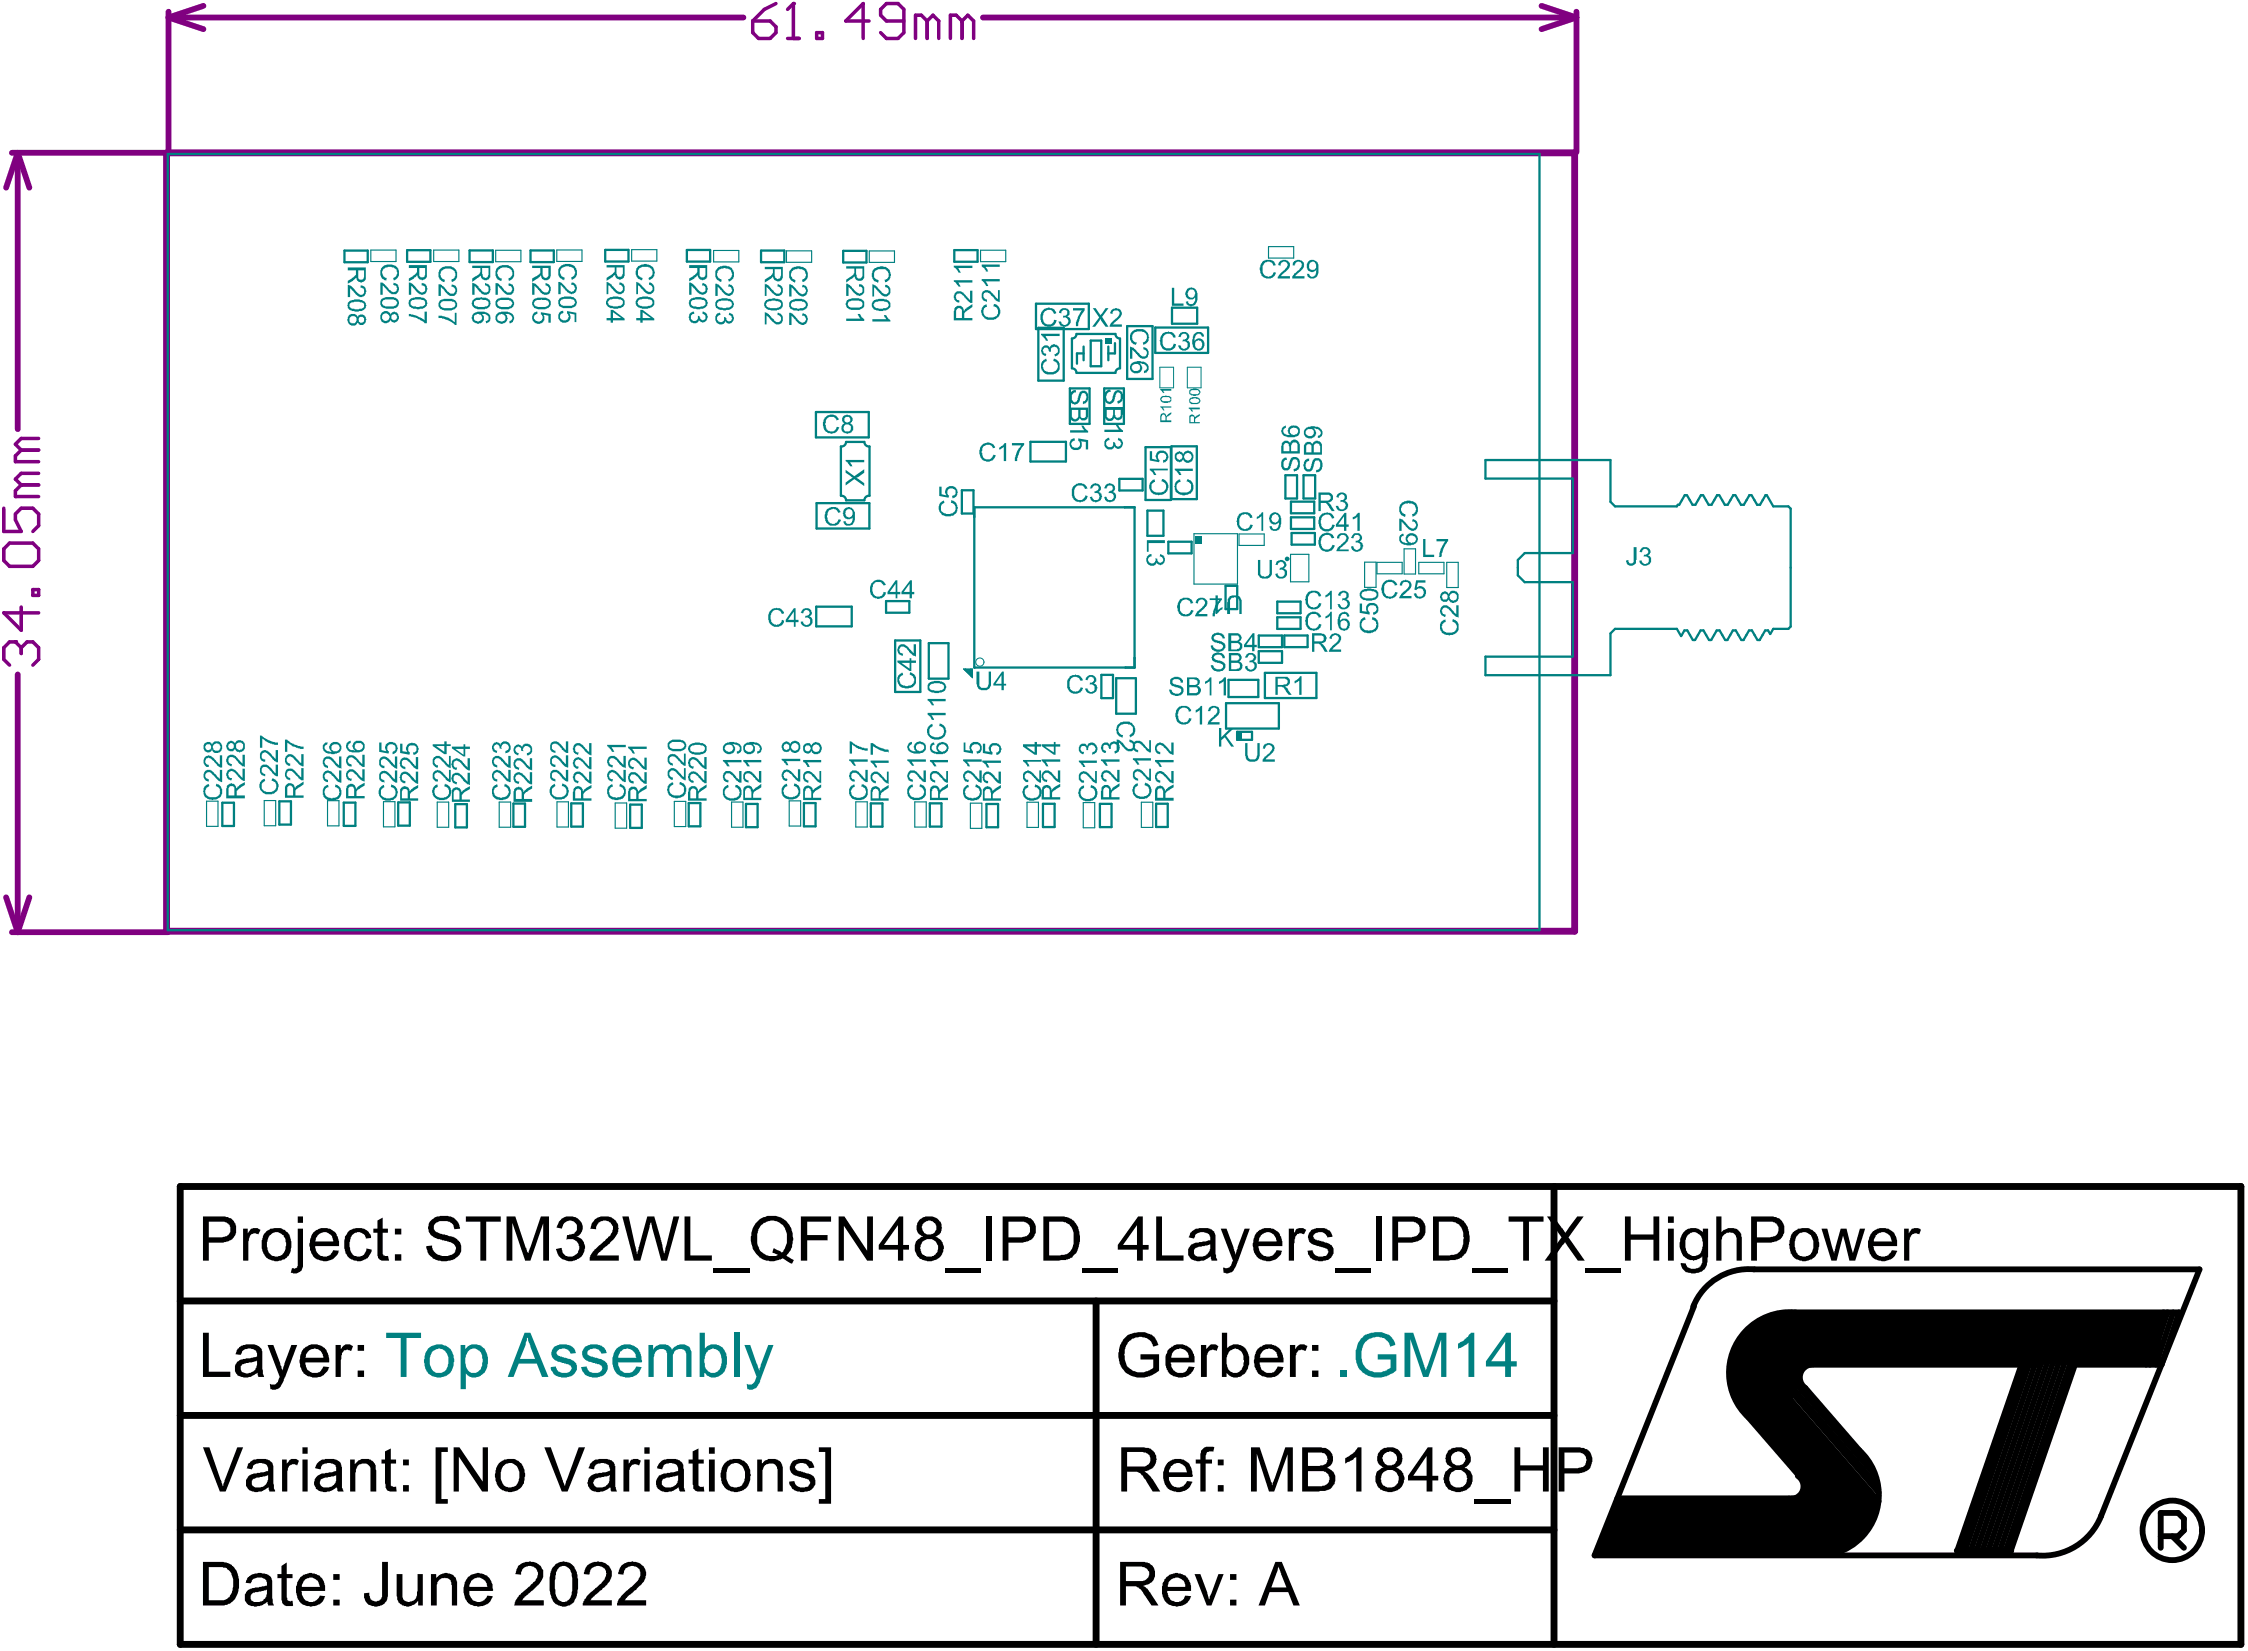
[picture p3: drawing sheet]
<svg xmlns="http://www.w3.org/2000/svg" width="327mm" height="240mm" viewBox="0 0 327 240" stroke-linecap="round" stroke-linejoin="round" font-family="sans-serif">
<g fill="#000">
<path d="M35.3 178.5h.7v.7a1.14 1.14 0 0 1 1.9-.5l-.4 .7a.87 .87 0 0 0-.9-.1 .87 .87 0 0 0-.4 .9l-.1 .2v2.8h-.8zM50.6 178.9a2.28 2.28 0 0 1 2.9 0l.1 .1a.99 .99 0 0 1 .3 .9l-.7 .1a1.13 1.13 0 0 0-.9-.9 1.13 1.13 0 0 0-1.2 .4 2.5 2.5 0 0 0 .3 2.9l.3 .1a1.1 1.1 0 0 0 1.5-1.1l.8 .2a1.86 1.86 0 0 1-2.4 1.6 2.13 2.13 0 0 1-1.6-2.5l.1-1zM54.8 177.3l.8-.4v1.6h.8v.6h-.8v2.7a.39 .39 0 0 0 .3 .6v.1h.5v-.1l.1 .8h-.1a1.29 1.29 0 0 1-1.5-.5l-.1-.2v-3.4h-.5v-.6h.5zM62.5 177.5a2.9 2.9 0 0 1 3-.7 2.05 2.05 0 0 1 1.3 1.7l-.8 .1a1.21 1.21 0 0 0-1.5-1.2 1.11 1.11 0 0 0-1.5 1.2 1.99 1.99 0 0 0 1.7 .8v.1a3.4 3.4 0 0 1 2 .8 1.72 1.72 0 0 1-.9 2.7 3.5 3.5 0 0 1-2.9-.2l-.1-.1a1.76 1.76 0 0 1-.9-1.6l.9-.1a1.64 1.64 0 0 0 1.9 1.5h.2a1.37 1.37 0 0 0 1.4-1 1.01 1.01 0 0 0-1.1-1l-.7-.3a3 3 0 0 1-2.1-1.1v-.1a1.49 1.49 0 0 1 .1-1.5zM67.7 176.8h5.1v.7h-2.1v5.7h-.9v-5.7h-2.1zM81.6 177.1a2.04 2.04 0 0 1 3 .7 1.44 1.44 0 0 1-.8 1.9 1.68 1.68 0 0 1 .8 2.7l-.1 .2a2.45 2.45 0 0 1-2.9 .2l-.2-.1a1.58 1.58 0 0 1-.6-1.1v-.1l.8-.2v.1a1.16 1.16 0 0 0 .7 1.1 1.16 1.16 0 0 0 1.3-.2 1.27 1.27 0 0 0 .4-1.7 1.27 1.27 0 0 0-1.7-.5l.1-.6 .3-.1a.94 .94 0 0 0 1.1-.5 1.07 1.07 0 0 0-.7-1.5 1.07 1.07 0 0 0-1.4 .9l-.1 .2-.7-.1 .3-.9zM86.5 177.2a2.38 2.38 0 0 1 3.1 .3 1.97 1.97 0 0 1-.5 2.6l-.5 .6-.9 .6-1 1.1h3.2v.8h-4.2v-.1a2.23 2.23 0 0 1 1-1.8l.6-.6a5 5 0 0 0 1.7-1.8 1.08 1.08 0 0 0-.3-1.2 1.35 1.35 0 0 0-2.1 .6v.3l-.8-.1 .1-.1a1.38 1.38 0 0 1 .5-1.1zM116.4 176.8h4.4v.7h-3.5v2h3v.7h-3v3h-.9zM187.3 178.5h.7v.7a1.05 1.05 0 0 1 1.8-.5l-.3 .7a.86 .86 0 0 0-1.3 .4l-.2 .9v2.5h-.7zM190.5 178.8a2.64 2.64 0 0 1 2.4-.2 1.35 1.35 0 0 1 .7 1.1l-.7 .1a1.11 1.11 0 0 0-2-.3 .6 .6 0 0 0 .3 .6l.8 .2v.1l.6 .2a1.28 1.28 0 0 1 1.2 1.1 1.28 1.28 0 0 1-1 1.4 2.3 2.3 0 0 1-2.4-.4l-.3-.5-.1-.5h.7a1.24 1.24 0 0 0 2.2 .5 .45 .45 0 0 0-.1-.7v-.1l-1.5-.4a1.23 1.23 0 0 1-1.1-1.8zM219.2 176.8h5.1v.7h-2.1v5.7h-.9v-5.7h-2.1zM224.8 176.8h.9l1.2 1.6 .2 .1 .3 .5v.2l1.8-2.4h.9l-2.2 3 2.4 3.4h-1l-1.9-2.7-1.9 2.7h-1l2.4-3.4z"/>
<path d="M249.4 176.8h.8v2.2v-.1a1.84 1.84 0 0 1 2.7 .1l.1 .3 .1 .5v3.4h-.7v-3a.97 .97 0 0 0-1.3-1.1h-.2l-.1 .2a1.17 1.17 0 0 0-.6 1.3v2.6h-.8zM276.7 178.5h.7v.7a1.17 1.17 0 0 1 1.7-.6v.1l-.2 .7a.83 .83 0 0 0-.9-.1 .83 .83 0 0 0-.5 .7v.2v3h-.8zM29.5 193.6h.8v5.7h3.2v.8h-4zM48.8 195.4h.7v.7l.1-.2a1.02 1.02 0 0 1 1.4-.5l.3 .2-.3 .7h-.1a.62 .62 0 0 0-.8-.1l-.2 .2-.3 .5-.1 3.2h-.7zM73.6 176.8h1.3l1.8 5.4 1.9-5.4h1.2v6.4h-.9v-5.4l-1.8 5.4h-.8l-1.8-5.5v5.5h-.9zM90.4 176.8h1l1.1 5.4 1.6-5.4h1l1 3.4 .4 2 1.4-5.4h.8l-1.8 6.4h-.8l-1.5-5.7-1.6 5.7h-.9zM99.5 176.8h.8v5.6h3.1v.8h-3.9zM103.6 184.4h5.3v.5h-5.3zM121.9 176.8h.8l3.3 4.9v-4.9h.9v6.4h-.9l-3.4-5.1v5.1h-.7zM137.4 184.4h5.2v.5h-5.2zM143.3 176.8h.9v6.4h-.9zM157.3 184.4h5.1v.5h-5.1z"/>
<path d="M163.2 194.7a3 3 0 0 1 2.6-1.1h.5a2.46 2.46 0 0 1 2.1 1.8l-.8 .3a1.8 1.8 0 0 0-1.9-1.5 2.26 2.26 0 0 0-2.3 2.8v.1a2.2 2.2 0 0 0 2.6 2.3l.8-.2 .8-.5v-1.2h-1.9v-.7h2.7v2.3a3.7 3.7 0 0 1-5 .2 3.7 3.7 0 0 1-.9-2.8l.1-.1a1.95 1.95 0 0 1 .5-1.5zM168 176.8h.9v5.6h3.1v.8h-4zM174.5 195.4h.8v.7l.1-.3a1 1 0 0 1 1.7-.2l-.3 .7a.93 .93 0 0 0-1-.1 .93 .93 0 0 0-.4 .9v3h-.9zM177.4 178.5h.8l1.1 2.7 .2 1h.1l.2-1 1.1-2.7h.7l-1.7 4.8h-.1a2.56 2.56 0 0 1-.9 1.6h-.1a1.09 1.09 0 0 1-1 0l-.1-.7a.93 .93 0 0 0 1.4-.9l.1-.1zM187.4 195.4h.8v.7l.1-.2a1.02 1.02 0 0 1 1.3-.5l.4 .2-.3 .7h-.1a.78 .78 0 0 0-.8-.1 .78 .78 0 0 0-.4 .7h-.1v3.2h-.9zM194 184.4h5.2v.5h-5.2zM200 176.8h.8v6.4h-.8zM213.9 184.4h5.2v.5h-5.2zM230.3 184.4h5.2v.5h-5.2zM236.1 176.8h.9v2.6h3.3v-2.6h.8v6.4h-.8v-3.1h-3.3v3.1h-.9zM264.7 178.5h.8l1.1 3.7v-.7l.9-3h.8l1 3.6 1-3.6h.7l-1.4 4.7h-.8l-1-3.7-.9 3.7h-.8zM255.2 191.9l4.8-1.2h54.1v7.6h-51.7l-2.3 5.9-4 4.1-4.7-6.2v-5.5z"/>
<path d="M29.5 210.3h.9l2 5.7 2.1-5.7h.8l-2.5 6.4h-.9zM38.9 195.4h.8l1.4 3.7 .2-1 1-2.7h.9l-1.9 4.8a2.49 2.49 0 0 1-1 1.6l-.2 .1-.8-.1-.1-.7a.85 .85 0 0 0 1.3-.7l.2-.3zM41 212.1h.7v.6a1.06 1.06 0 0 1 1.6-.5h.1l-.2 .7a.86 .86 0 0 0-1.4 .7l-.1 .2v2.9h-.7zM50.9 212.1h.7v.6a1.87 1.87 0 0 1 2.7-.3l.3 .5 .1 .8v3h-.9v-2.9a.95 .95 0 0 0-.3-.9 .95 .95 0 0 0-1-.2 .96 .96 0 0 0-.7 .7l-.2 .6v2.7h-.7zM55.9 210.9l.9-.4v1.6h.8v.6h-.8v2.7a.39 .39 0 0 0 .2 .6h.1h.5v.7h-.6a.88 .88 0 0 1-1-1l-.1-.2v-2.8h-.5v-.6h.5zM63.3 210.3h1.8v.7h-1v6.8h1v.7h-1.8zM65.9 210.3h.9l3.3 5v-5h.8v6.4h-.8l-3.4-5.1v5.1h-.8zM79.1 210.3h.9l2.1 5.7 2-5.7h.9l-2.5 6.4h-.9zM90.6 212.1h.8v.6a1.05 1.05 0 0 1 1.7-.5l-.2 .7h-.1a.86 .86 0 0 0-1.3 .4l-.1 .3v3.1h-.8zM100.7 210.9l.8-.4v1.6h.8v.6h-.8v2.7a.51 .51 0 0 0 .3 .6h.5v.7h-.5a.8 .8 0 0 1-1.1-.9v-.1v-3h-.6v-.6h.6zM110 212.1h.7v.6a1.76 1.76 0 0 1 2.5-.5 1.87 1.87 0 0 1 .6 1.6v2.9h-.8v-2.9a1.05 1.05 0 0 0-.8-1.1 1.25 1.25 0 0 0-1.4 1.5v2.5h-.8zM115.2 212.3a2.64 2.64 0 0 1 2.4-.1 1.35 1.35 0 0 1 .7 1.1h-.7a1.13 1.13 0 0 0-1-.7 1.13 1.13 0 0 0-1.1 .5v.1a.71 .71 0 0 0 .9 .6h.1a2.88 2.88 0 0 1 1.9 1v.1a1.37 1.37 0 0 1-.9 1.7 2.12 2.12 0 0 1-2.5-.5 .99 .99 0 0 1-.3-.8l.7-.1a1.24 1.24 0 0 0 1.8 .8 .58 .58 0 0 0 .5-.4 .58 .58 0 0 0-.3-.7l-1-.3a1.75 1.75 0 0 1-1.6-1.1l.1-.7z"/>
<path d="M119 210.3h1.8v8.2h-1.8v-.7h.9v-6.8h-.9zM174.6 210.7a1.55 1.55 0 0 1 1.9-.4l-.2 .7-.1-.1-.8 .1-.2 .5v.6h.9v.6h-.9v4h-.8v-4h-.6v-.6h.6v-.9zM181.8 210.3h1.3l1.6 4.9 .1 .2v.4h.1v-.3l1.9-5.2h1.1v6.4h-.8v-5.4l-1.9 5.4h-.8l-1.8-5.5v5.5h-.8zM195.5 211.9l1.2-.8 .6-.8h.5v6.4h-.7v-5.1l-.4 .5-1.2 .6zM214.2 217.9h5.3v.6h-5.3zM220.1 210.3h.8v2.6h3.3v-2.6h.9v6.4h-.9v-3h-3.3v3h-.8zM40.9 227.5l.8-.5v1.7h.8v.6h-.8v2.8v.1a.39 .39 0 0 0 .2 .4 .39 .39 0 0 0 .4 0h.2l.1 .7a1.24 1.24 0 0 1-1.6-.4l-.1-.4v-3.2h-.6v-.6h.6zM55.5 226.9h.9v4.3a1.8 1.8 0 0 1-2.3 2.2 1.47 1.47 0 0 1-1.2-1.7v-.2l.8-.1v.2a.98 .98 0 0 0 .4 .9 .98 .98 0 0 0 1.1 0l.2-.2a1.06 1.06 0 0 0 .1-1zM57.6 228.7h.9v2.9a.92 .92 0 0 0 .3 .9 .92 .92 0 0 0 1 .2l.3-.1v-.1a.81 .81 0 0 0 .5-.7l.1-3.1h.7v4.6h-.6v-.7a1.85 1.85 0 0 1-2.7 .4l-.2-.1-.3-1zM62.6 228.7h.8v.6a1.73 1.73 0 0 1 2.9 0l.1 .5v3.5h-.7v-3l-.1-.4a1.09 1.09 0 0 0-2-.1l-.1 .4v3.1h-.9zM75.3 227.5l.1-.1a2.59 2.59 0 0 1 2.9-.1v.1a.64 .64 0 0 1 .5 .6l.1 .1a2.75 2.75 0 0 1-1.1 2.6l-1.6 1.3-.2 .4-.2 .1h3.2v.8h-4.3a3.3 3.3 0 0 1 1.4-2.1l.3-.3a5 5 0 0 0 1.7-1.8 1.22 1.22 0 0 0-1-1.6 1.22 1.22 0 0 0-1.4 1.3l-.8-.1zM85.4 227.4a2.37 2.37 0 0 1 2.7-.1 1.51 1.51 0 0 1 .8 1 2.73 2.73 0 0 1-.9 2.2l-.5 .5-.4 .2-.2 .3-.4 .3-.7 .7h3.1v.8h-4.2a2.42 2.42 0 0 1 .8-1.6l1-.9a3.6 3.6 0 0 0 1.6-2.2 1.28 1.28 0 0 0-1-1.1 1.28 1.28 0 0 0-1.3 .6l-.2 .7-.7-.1 .2-.9z"/>
<path d="M90.3 227.4a2.38 2.38 0 0 1 2.9 0 1.82 1.82 0 0 1-.2 2.9l-.5 .7-1.1 .8-.6 .7h3.1v.8h-4.2a2.56 2.56 0 0 1 1-1.8l.7-.7a4.4 4.4 0 0 0 1.6-1.8v-.2a1.08 1.08 0 0 0-.3-1 1.35 1.35 0 0 0-2 .5l-.1 .5-.8-.1 .1-.5zM173.6 228.7h.8l1 2.7 .3 1 1.4-3.7h.7l-1.8 4.6h-.6zM235 217.7h26.2l1.5-2.5 7.3 8.5-2.5 2.3h-35.8z"/>
<path d="M30.3 177.5v2.3h2l.2-.1a1.04 1.04 0 0 0 .9-1.5v-.2l-.4-.2a.94 .94 0 0 0-.9-.3zM29.5 176.8h2.6a1.97 1.97 0 0 1 1.9 .6l.1 .4a1.15 1.15 0 0 1 .2 1 1.73 1.73 0 0 1-1.7 1.7l-.1 .1h-2.2v2.6h-.8z"/>
<path d="M39.2 179.5a2.29 2.29 0 0 0 .2 2.8 1.32 1.32 0 0 0 1.4 .1 1.32 1.32 0 0 0 .7-1.3 1.65 1.65 0 0 0-.9-2 1.15 1.15 0 0 0-1.4 .4zM38.7 178.9h.1a2.42 2.42 0 0 1 2.4-.2h.2l.1 .2a1.64 1.64 0 0 1 .8 1.3 3 3 0 0 1-.4 2.3 2.38 2.38 0 0 1-3.2 .2 3 3 0 0 1-.1-3.7z"/>
<path d="M43.3 176.8h.7v.9h-.7zM43.3 178.5h.7v4.9a1.21 1.21 0 0 1-1.5 1.5h-.2l.1-.6h.1a.58 .58 0 0 0 .6-.2 .58 .58 0 0 0 .2-.6z"/>
<path d="M46.1 179.5l-.2 .5-.1 .4h2.6a1.27 1.27 0 0 0-1.7-1.3zM45.6 179a2.27 2.27 0 0 1 3.3 .4v.1a1.96 1.96 0 0 1 .4 1.4v.2h-3.5a1.42 1.42 0 0 0 2.1 1.3l.5-.7h.9a2.16 2.16 0 0 1-2.4 1.6 2.16 2.16 0 0 1-1.9-2.1 3 3 0 0 1 .6-2.2z"/>
<path d="M57.4 178.5h.9v.9h-.9zM57.4 182.2h.9v1h-.9z"/>
<path d="M110.5 178.1v.1a3.7 3.7 0 0 0 .1 3.7 2.36 2.36 0 0 0 2.5 .4l-.9-.3 .2-.6 .8 .3 .4 .3a2.52 2.52 0 0 0 .7-2.2 2.17 2.17 0 0 0-2.9-2.3l-.4 .2zM109.8 177.8l.2-.2a2.99 2.99 0 0 1 3-.9 2.99 2.99 0 0 1 2.1 2.3l.1 .1a3.8 3.8 0 0 1-.8 3.1l-.1 .3 1.1 .6-.3 .5-.3-.1-1-.7-.2 .1a3 3 0 0 1-4.2-1.6 3.8 3.8 0 0 1 .4-3.5z"/>
<path d="M130.5 178l-2 2.9h2zM130.7 176.8h.5v4.1h.9v.7h-.9v1.6h-.7v-1.6h-2.8v-.7z"/>
<path d="M134 178.4a1.05 1.05 0 0 0 2.1 0 1.05 1.05 0 0 0-2.1 0zM134 180.4v.1a1.28 1.28 0 0 0-.2 1.3 1.28 1.28 0 0 0 1.1 .8 1.3 1.3 0 0 0 1.4-1.7 1.3 1.3 0 0 0-2.2-.5zM133.5 177.3a2.15 2.15 0 0 1 3.2 .2v.2a1.48 1.48 0 0 1-.8 2 1.12 1.12 0 0 1 .9 .7l.2 .2v.1a1.85 1.85 0 0 1-1.4 2.5l-.2 .1a2.72 2.72 0 0 1-2-.7 1.97 1.97 0 0 1 0-2.5l.7-.5a1.4 1.4 0 0 1-.6-2.3z"/>
<path d="M146.5 177.5v2.3h2l.2-.1a1.04 1.04 0 0 0 .9-1.5v-.2l-.3-.2a.94 .94 0 0 0-1-.3zM145.7 176.8h2.6a1.97 1.97 0 0 1 1.9 .6 2.06 2.06 0 0 1-.4 2.7l-.2 .1a2.46 2.46 0 0 1-1.4 .4h-1.7v2.6h-.8z"/>
<path d="M152.5 177.5v4.9h1.6l.1-.1a1.6 1.6 0 0 0 1.7-1.4 4.1 4.1 0 0 0-.2-2.6l-.3-.4-.5-.3zM151.6 176.8h2.5a2.5 2.5 0 0 1 2.7 2.1 4 4 0 0 1-.2 2.8l-.3 .5h-.1a2.07 2.07 0 0 1-1.7 .9l-2.9 .1z"/>
<path d="M165.2 178l-2 2.9h2zM165.4 176.8h.7v4.1h.8v.7h-.8v1.6h-.9v-1.6h-2.8v-.7z"/>
<path d="M183.2 179.5l-.3 .9h2.6a1.32 1.32 0 0 0-.8-1.3 1.32 1.32 0 0 0-1.5 .4zM182.6 179a2.27 2.27 0 0 1 3.4 .4v.1a1.96 1.96 0 0 1 .4 1.4v.2h-3.5a1.35 1.35 0 0 0 1 1.4 1.35 1.35 0 0 0 1.6-.8h.9h-.1a1.9 1.9 0 0 1-2.1 1.6l-.3-.1a1.86 1.86 0 0 1-1.8-2 3 3 0 0 1 .5-2.2z"/>
<path d="M203.2 177.5v2.3h1.9l.2-.1a1.04 1.04 0 0 0 .9-1.5v-.2l-.3-.2a.94 .94 0 0 0-1-.3zM202.3 176.8h2.6a1.97 1.97 0 0 1 1.9 .6l.2 .4a1.15 1.15 0 0 1 .1 1 1.73 1.73 0 0 1-1.6 1.7l-.2 .1h-2.1v2.6h-.9z"/>
<path d="M209.1 177.5v4.9h1.6l.2-.1a1.6 1.6 0 0 0 1.7-1.4v-.3a4.3 4.3 0 0 0-.3-2.3l-.3-.4-.5-.3zM208.2 176.8h2.5a2.5 2.5 0 0 1 2.7 2.1 4 4 0 0 1-.2 2.8l-.2 .5h-.2a2.07 2.07 0 0 1-1.7 .9l-2.9 .1z"/>
<path d="M242.4 176.8h.8v.9h-.8zM242.4 178.5h.8v4.7h-.8z"/>
<path d="M245.2 179.5a2.83 2.83 0 0 0 .1 2.6 1.2 1.2 0 0 0 1.3 .3 1.2 1.2 0 0 0 .8-1.2l.1-.3a1.69 1.69 0 0 0-1.2-1.9 1.45 1.45 0 0 0-1.1 .5zM244.6 179.1a1.94 1.94 0 0 1 2.9-.1v-.5h.7v4.2h-.1a2 2 0 0 1-.9 2.1 2.26 2.26 0 0 1-2.7-.4l-.3-.6v-.3l.8 .1v.1a1.04 1.04 0 0 0 1.4 .7 1.16 1.16 0 0 0 1-1.3v-.6a1.73 1.73 0 0 1-2 .5 1.95 1.95 0 0 1-1.2-1.5 3.3 3.3 0 0 1 .4-2.4z"/>
<path d="M255.3 177.5v2.3h1.9l.2-.1a1.06 1.06 0 0 0 1-.6 1.06 1.06 0 0 0-.2-1.2l-.2-.1a.94 .94 0 0 0-.9-.3zM254.5 176.8h2.6a1.97 1.97 0 0 1 1.8 .6 2.06 2.06 0 0 1-.3 2.7l-.2 .1a2.46 2.46 0 0 1-1.5 .4h-1.6v2.6h-.8z"/>
<path d="M261.1 179.5a2.54 2.54 0 0 0 .2 2.8 1.31 1.31 0 0 0 2.1-.8 2.33 2.33 0 0 0-.3-2 1.25 1.25 0 0 0-2 0zM260.6 179l.5-.3a2.42 2.42 0 0 1 2.7 .3v.1a2.84 2.84 0 0 1 .6 2l-.1 .1a2.02 2.02 0 0 1-2.2 2.1h-.1a2.16 2.16 0 0 1-1.8-1.2l-.1-.5a3.1 3.1 0 0 1 .5-2.6z"/>
<path d="M272.6 179.5l-.3 .6v.3h2.6v-.1a1.45 1.45 0 0 0-1.5-1.3l-.6 .3zM272 179a2.24 2.24 0 0 1 3.3 .3v.1a2.02 2.02 0 0 1 .4 1.4v.3h-3.5l.1 .1a1.31 1.31 0 0 0 1.9 1.2h.2l.5-.7h.8a2.11 2.11 0 0 1-3.1 1.3 .95 .95 0 0 1-.7-.7 2.95 2.95 0 0 1 .1-3.3z"/>
<path d="M35 198.5a.89 .89 0 0 0 1.1 1.1 1.47 1.47 0 0 0 1.3-1.4v-.5h-.1v.1l-.7 .2h-.9l-.5 .2zM34.6 195.9h.1a2.12 2.12 0 0 1 2-.6 1.36 1.36 0 0 1 1.4 1.7v1.9l.1 .7 .2 .5h-.9l-.1-.6a2.71 2.71 0 0 1-2.2 .6 1.23 1.23 0 0 1-.9-2l.1-.1a2.79 2.79 0 0 1 1.7-.6l.8-.2a.39 .39 0 0 0 .5-.2 .39 .39 0 0 0-.1-.5 1.03 1.03 0 0 0-1-.6l-.6 .1a1.16 1.16 0 0 0-.7 .9l-.8-.1z"/>
<path d="M44.7 196.4l-.2 .5-.1 .4h2.6a.99 .99 0 0 0-.3-.9 1.27 1.27 0 0 0-1.6-.3zM44.1 195.9a2.25 2.25 0 0 1 3.4 .4v.1a1.96 1.96 0 0 1 .3 1.4v.2h-3.4a1.38 1.38 0 0 0 .7 1.3 1.38 1.38 0 0 0 1.5-.1l.4-.7 .8 .1-.1 .2a1.97 1.97 0 0 1-2 1.4 2 2 0 0 1-1.8-1.1 2.53 2.53 0 0 1-.1-2.4z"/>
<path d="M52 195.4h.9v.9h-.9zM52 199.1h.9v1h-.9z"/>
<path d="M170.5 196.4l-.2 .3-.1 .6h2.5a1.28 1.28 0 0 0-.8-1.3 1.28 1.28 0 0 0-1.4 .4zM169.8 196.1a2.19 2.19 0 0 1 2.6-.5 2.19 2.19 0 0 1 1.2 2.4h-3.5l.1 .2a1.31 1.31 0 0 0 .8 1.2 1.31 1.31 0 0 0 1.3-.2l.2-.1 .2-.6 .9 .1a2.11 2.11 0 0 1-2.9 1.4 1.69 1.69 0 0 1-1.3-1.5 3.2 3.2 0 0 1 .4-2.4z"/>
<path d="M173.5 181.6a.79 .79 0 0 0 .9 1 1.32 1.32 0 0 0 1.5-1.5v-.3h-.1l-.4 .2-1.2 .1-.4 .2zM173 179.1l.2-.1a1.53 1.53 0 0 1 1.2-.6 2.57 2.57 0 0 1 2 .5l.2 .6v2.7l.3 1h-.9v-.6a2.62 2.62 0 0 1-2.8 .4 1.38 1.38 0 0 1-.5-1.6 1.38 1.38 0 0 1 1.5-.8l1.7-.4a.96 .96 0 0 0-1-1.2l-.7 .1a.75 .75 0 0 0-.6 .7l-.1 .2-.8-.2z"/>
<path d="M178.5 196.5v.1a2.7 2.7 0 0 0 .1 2.5 1.15 1.15 0 0 0 1.2 .4 1.15 1.15 0 0 0 .8-1l.2-.6v-.3h-.1a1.29 1.29 0 0 0-1.5-1.6zM177.6 193.6h.7v2.3a1.78 1.78 0 0 1 2-.5 1.78 1.78 0 0 1 1.1 1.6 3.2 3.2 0 0 1-.5 2.6 2.3 2.3 0 0 1-1.9 .5l-.3-.2-.5-.4v.6h-.6z"/>
<path d="M183.4 196.4l-.3 .5v.4h2.6a.99 .99 0 0 0-.4-.9 1.27 1.27 0 0 0-1.5-.3zM182.8 195.9h.1a2.15 2.15 0 0 1 3.3 .4v.1a1.96 1.96 0 0 1 .3 1.4v.2h-3.4a1.38 1.38 0 0 0 .7 1.3 1.38 1.38 0 0 0 1.5-.1l.4-.7 .8 .1-.1 .2a1.97 1.97 0 0 1-2 1.4 2.08 2.08 0 0 1-1.8-.9 3.6 3.6 0 0 1-.2-2.5z"/>
<path d="M190.7 195.4h.9v.9h-.9zM190.7 199.1h.9v1h-.9z"/>
<path d="M36.7 215a.79 .79 0 0 0 .1 .9 .79 .79 0 0 0 .9 .2 1.18 1.18 0 0 0 1.2-.9l.1-.9-.9 .3-.8 .1zM36.2 212.6a3 3 0 0 1 2.9-.4 1.26 1.26 0 0 1 .6 1.5v1.8l.1 .8 .2 .4h-.9l-.1-.6a3.1 3.1 0 0 1-2 .7 1.36 1.36 0 0 1-1.3-1.5 1.36 1.36 0 0 1 1.6-1.2l1.7-.3v-.2a.8 .8 0 0 0-.8-.9 1.23 1.23 0 0 0-1.1 0l-.3 .3-.2 .5-.8-.2z"/>
<path d="M43.9 210.3h.8v.9h-.8zM43.9 212.1h.8v4.6h-.8z"/>
<path d="M46.6 215a.79 .79 0 0 0 .1 .9 .79 .79 0 0 0 .9 .2 1.29 1.29 0 0 0 1.2-1.4v-.4l-.3 .2-1.3 .2zM46.1 212.7v-.1a2.47 2.47 0 0 1 2.2-.6h.2a1.27 1.27 0 0 1 1.2 1.3v1.6a2.97 2.97 0 0 0 .2 1.8h-.8l-.2-.6a2.45 2.45 0 0 1-2.9 .3l-.1-.3a1.11 1.11 0 0 1 .1-1.5 2.31 2.31 0 0 1 1.6-.6l1.2-.2a.71 .71 0 0 0-.6-1.1 1.68 1.68 0 0 0-1.3 0l-.3 .8-.8-.2z"/>
<path d="M58.6 212.1h.8v.8h-.8zM58.6 215.8h.8v.9h-.8z"/>
<path d="M73.1 213v.1a2.53 2.53 0 0 0 .2 2.8 1.3 1.3 0 0 0 2.1-1 1.81 1.81 0 0 0-1-2.3 1.29 1.29 0 0 0-1.2 .4zM72.5 212.6a2.41 2.41 0 0 1 3-.2l.1 .1a2.45 2.45 0 0 1 .7 2l-.1 .2a2.03 2.03 0 0 1-2.2 2.1h-.1a2.01 2.01 0 0 1-1.9-2l-.1-.2 .1-.7a2.02 2.02 0 0 1 .5-1.3z"/>
<path d="M86.3 215.1a.77 .77 0 0 0 .2 .9 .77 .77 0 0 0 .8 .1 1.38 1.38 0 0 0 1.3-.9l.1-.9-.6 .2a3.7 3.7 0 0 0-1.7 .5zM85.8 212.7l.1-.2a1.05 1.05 0 0 1 1-.4 2.18 2.18 0 0 1 2.3 .4l.1 .2v.3h.1v1.8a3.4 3.4 0 0 0 .3 1.9h-.9l-.1-.6a2.45 2.45 0 0 1-3 .3l-.1-.3a1.07 1.07 0 0 1-.1-1.2 2.1 2.1 0 0 1 1.9-.9l.3-.1a.92 .92 0 0 0 1-.3v-.1a1.02 1.02 0 0 0-1.5-.8 .85 .85 0 0 0-.9 .8l-.8-.2z"/>
<path d="M93.6 210.3h.8v.9h-.8zM93.6 212.1h.8v4.6h-.8z"/>
<path d="M96.3 214.9a.7 .7 0 0 0-.1 .8 .7 .7 0 0 0 .7 .4 1.35 1.35 0 0 0 1.6-1.4v-.4v.1l-.4 .1-1.2 .2zM95.8 212.7a2.46 2.46 0 0 1 2.2-.7 1.37 1.37 0 0 1 1.3 1l.1 1.8a3.7 3.7 0 0 0 .2 1.7v.2h-.8l-.2-.6a2.6 2.6 0 0 1-2.7 .4 1.31 1.31 0 0 1-.5-1.3 1.31 1.31 0 0 1 .9-1l2.2-.4v-.2a.8 .8 0 0 0-.7-.9 1.28 1.28 0 0 0-1.1 0 .67 .67 0 0 0-.4 .8l-.9-.2h.1v-.2z"/>
<path d="M103 210.3h.9v.9h-.9zM103 212.1h.9v4.6h-.9z"/>
<path d="M105.9 213a2.64 2.64 0 0 0 .2 3 1.35 1.35 0 0 0 2-.6 2.53 2.53 0 0 0-.3-2.5 1.33 1.33 0 0 0-1.9 .1zM105.3 212.6l.2-.1a2.11 2.11 0 0 1 2.3-.4 2.11 2.11 0 0 1 1.2 2 2.37 2.37 0 0 1-1.1 2.4 2.16 2.16 0 0 1-3.1-1.4 3.7 3.7 0 0 1 .5-2.5z"/>
<path d="M163.8 211v2.1h2a1.08 1.08 0 0 0 1.4-1.3l-.1-.2a1.22 1.22 0 0 0-1.3-.6zM162.9 210.3h3.3l.3 .1a1.52 1.52 0 0 1 1.4 1 1.77 1.77 0 0 1-1.5 2.4h-.2l.5 .2 .8 .9 1.1 1.8h-1.1l-.8-1.4-.5-.5a1.45 1.45 0 0 0-1.3-1h-1.1v2.9h-.9z"/>
<path d="M170.1 213.1l-.2 .6v.2h2.6v-.1a1.47 1.47 0 0 0-1.5-1.2zM169.6 212.6a2.33 2.33 0 0 1 3.1 0l.2 .3a1.9 1.9 0 0 1 .4 1.3v.1v.3h-3.5h.1a1.35 1.35 0 0 0 1 1.5 1.35 1.35 0 0 0 1.6-.9l.8 .1a1.8 1.8 0 0 1-1.5 1.4 2.3 2.3 0 0 1-2.4-.7 2.69 2.69 0 0 1-.3-2.2l.1-.5z"/>
<path d="M177 212.1h.8v.8h-.8zM177 215.8h.8v.9h-.8z"/>
<path d="M190.1 211.1v1.9h1.7l.2-.1a.92 .92 0 0 0 .8-.5 .92 .92 0 0 0-.1-1l-.3-.3h-.3zM190.1 213.8v2.2h2l.1-.1a1.07 1.07 0 0 0 1-1.2 1.07 1.07 0 0 0-1.3-.9zM189.2 210.3h2.6a1.82 1.82 0 0 1 1.9 1.3 1.33 1.33 0 0 1-.8 1.7 1.55 1.55 0 0 1 .7 2.7 1.56 1.56 0 0 1-1.1 .6l-3.3 .1z"/>
<path d="M201.1 211.2a1.04 1.04 0 0 0 .7 1.7 1.04 1.04 0 0 0 1.1-1.4l-.2-.3a1.1 1.1 0 0 0-1.1-.2zM201 213.9v.1a1.28 1.28 0 0 0-.3 1.3 1.28 1.28 0 0 0 1.1 .8 1.3 1.3 0 0 0 1.4-1.7 1.3 1.3 0 0 0-2.1-.5zM200.5 210.8a2.16 2.16 0 0 1 2.9 .1 1.43 1.43 0 0 1-.6 2.4 1.12 1.12 0 0 1 1 .6l.1 .2v.2a1.83 1.83 0 0 1-1.5 2.4l-.1 .1a2.72 2.72 0 0 1-2-.7 2.01 2.01 0 0 1-.1-2.3l.5-.5h.4l-.1-.1a1.34 1.34 0 0 1-.8-1.9z"/>
<path d="M207.3 211.6l-1.9 2.8h1.9zM207.5 210.3h.7v4.1h.8v.7h-.8v1.6h-.9v-1.6h-2.7v-.7z"/>
<path d="M210.9 211.9a1.05 1.05 0 0 0 2.1 0 1.05 1.05 0 0 0-2.1 0zM210.9 214a1.32 1.32 0 0 0 .4 2 1.32 1.32 0 0 0 1.8-.7 1.28 1.28 0 0 0-.4-1.4 1.28 1.28 0 0 0-1.4-.1zM210.4 210.8a2.46 2.46 0 0 1 1.7-.5h.1a1.66 1.66 0 0 1 1.5 2l-.6 .8-.3 .2a1.73 1.73 0 0 1 .9 2.6l-.1 .2a2.51 2.51 0 0 1-3.2 .3l-.1-.3a1.92 1.92 0 0 1-.4-1.9l.2-.4 .3-.2a.68 .68 0 0 1 .6-.3l-.1-.1a1.34 1.34 0 0 1-.7-1.9z"/>
<path d="M227.3 211.1v2.2h2h.2a.78 .78 0 0 0 .9-.6 1.11 1.11 0 0 0-.1-1.2 1.11 1.11 0 0 0-1.1-.4zM226.5 210.3h2.8a2.09 2.09 0 0 1 1.8 .8 2.04 2.04 0 0 1-.5 2.7h-.1a2.46 2.46 0 0 1-1.5 .3h-1.7v2.6h-.8z"/>
<path d="M30.3 227.7v4.8h1.6a1.74 1.74 0 0 0 1.9-1.8 2.65 2.65 0 0 0-.6-2.6 1.84 1.84 0 0 0-1.4-.4zM29.5 226.9h2.4a2.47 2.47 0 0 1 2.8 2.3 3.7 3.7 0 0 1-1 3.6l-.3 .2-.8 .3h-3.1z"/>
<path d="M36.5 231.7a.79 .79 0 0 0 .1 .9 .79 .79 0 0 0 .9 .2 1.3 1.3 0 0 0 1.3-1.6v-.2h-.2v.1l-.7 .1-1.1 .2zM35.9 229.3a2.84 2.84 0 0 1 3.1-.4l.1 .1a.45 .45 0 0 1 .4 .5l.1 .1v2.6v.7l.2 .4h-.8l-.1-.5a2.51 2.51 0 0 1-3 .2 1.36 1.36 0 0 1-.2-1.4 1.36 1.36 0 0 1 1.2-.9l1.9-.3v-.1a.94 .94 0 0 0-1.2-1.1h-.2a.88 .88 0 0 0-.9 .7l-.1 .2-.7-.1z"/>
<path d="M44.2 229.6l-.3 .7v.3h2.6a1.35 1.35 0 0 0-.8-1.2 1.35 1.35 0 0 0-1.4 .2zM43.6 229.2a2.32 2.32 0 0 1 2.7-.3 2.31 2.31 0 0 1 .9 2.3h-3.4h.1a1.35 1.35 0 0 0 1 1.6 1.35 1.35 0 0 0 1.6-1l.7 .1a2.11 2.11 0 0 1-2 1.5 2.43 2.43 0 0 1-1.8-.8 2.69 2.69 0 0 1-.3-2.2l.1-.5z"/>
<path d="M48.4 228.7h1v.9h-1zM48.4 232.4h1v.9h-1z"/>
<path d="M68.5 229.6l-.3 .7v.3h2.6a1.35 1.35 0 0 0-.8-1.2 1.35 1.35 0 0 0-1.4 .2zM67.9 229.2a2.15 2.15 0 0 1 2.5-.4 1.92 1.92 0 0 1 1.2 1.9l.1 .3-.1 .2h-3.4a1.36 1.36 0 0 0 1 1.5 1.36 1.36 0 0 0 1.6-.9l.8 .1a2.11 2.11 0 0 1-2 1.5h-.3a1.88 1.88 0 0 1-1.9-1.8 2.61 2.61 0 0 1 .5-2.4z"/>
<path d="M81 228a6.7 6.7 0 0 0-.1 4 1.05 1.05 0 0 0 .8 .8 1.05 1.05 0 0 0 1-.5h.1a6.2 6.2 0 0 0 .3-3.5 1.25 1.25 0 0 0-1.6-1.2zM80.7 227.3a2.38 2.38 0 0 1 2.2-.2v.1a2.56 2.56 0 0 1 1 2.1 4.7 4.7 0 0 1-.7 3.6 1.94 1.94 0 0 1-2.7-.1 5.8 5.8 0 0 1-.6-3.3l.1-1.2z"/>
<path d="M163.6 227.6v2.1h1.9a1.06 1.06 0 0 0 .9-.1h.1a.99 .99 0 0 0 .5-1.1 .99 .99 0 0 0-.9-.8l-.2-.1zM162.8 226.9h2.9a1.79 1.79 0 0 1 2.1 2 1.49 1.49 0 0 1-.9 1.2l-.8 .3 .6 .4 1.7 2.5h-1.1l-.9-1.4a2.04 2.04 0 0 0-1.6-1.4h-1.2v2.8h-.8z"/>
<path d="M169.9 229.8l-.2 .8h2.5a1.29 1.29 0 0 0-.9-1.3 1.29 1.29 0 0 0-1.4 .5zM169.2 229.5l.2-.1a2.01 2.01 0 0 1 3.2-.1l.2 .3v.2a1.75 1.75 0 0 1 .3 1.4h-3.5l.1 .3a1.29 1.29 0 0 0 1.1 1.3 1.29 1.29 0 0 0 1.4-1l.9 .1a2.18 2.18 0 0 1-3.7 .9 2.77 2.77 0 0 1-.2-3.2z"/>
<path d="M178.7 228.7h1v.9h-1zM178.7 232.4h1v.9h-1z"/>
<path d="M185.8 227.6l-.2 .8-.9 2.3h2.2zM185.3 226.9h1l2.6 6.4h-.9l-.8-2h-2.7l-.7 2h-.9z"/>
<circle cx="257.5" cy="221.1" r=".85"/>
</g>
<path d="M26.2 172.4h299.4v66.5h-299.4zM225.8 172.4v66.5M26.2 189h199.6M159.3 189v49.9M26.2 205.7h199.6M26.2 222.3h199.6M284.4 225.3h7.8" fill="none" stroke="#000" stroke-width="1"/>
<g fill="none" stroke="#000" stroke-width=".85">
<path d="M246.2 189.8l-14.5 36.2h64.3a9.1 9.1 0 0 0 9.3-5.7l14.3-35.9h-64.7a8.7 8.7 0 0 0-8.9 5.5M253.1 198.3h43.3M254.7 193.8l17.6 20.4M254.9 199.9l17.5 20.1M254.9 199l17.7 20.4M254.9 198.2l17.7 20.4M254.9 195.2l17.7 20.4M255.3 197.8l17.7 20.3M255.3 196.5l17.7 20.4M263.5 198.2a1.89 1.89 0 0 0-1.8 1.3 1.89 1.89 0 0 0 .6 2.2l7.9 9a8.8 8.8 0 0 1-3.6 15M294 197.4l-9.6 27.9M294.7 197.5l-9.5 27.7"/>
<path d="M295.1 197.5l-9.5 27.7M296 197.5l-9.6 27.7M296.8 197.5l-9.5 27.7M297.7 197.5l-9.6 27.7M298.5 197.5l-9.5 27.7M299.4 197.5l-9.6 27.7M300.2 197.5l-9.5 27.7M301.1 197.5l-9.6 27.7M301.8 198.3h12.3l2.6-7.6h-55.8a8.8 8.8 0 0 0-8.9 5.2 8.8 8.8 0 0 0 2.1 10l10.2 11.8h-29.3M301.8 197.4l-9.6 27.9M314.4 190.7l-2.5 7.6M315 190.7l-2.6 7.6"/>
<path d="M315.8 190.7l-2.5 7.6M252 202.8l18 20.9M252.8 202.8l17.7 20.4M252.8 202l17.7 20.4M253.2 201.6l17.7 20.3M253.7 201.2l17.6 20.3M254.1 200.7l17.6 20.4M254.5 200.3l17.7 20.4M261.3 214.5a1.81 1.81 0 0 1 .6 2.2 1.81 1.81 0 0 1-2 1.1M314 223.2h2.5l.9-.8v-1.7l-.9-.9h-2.5v5.1M315.7 223.2l1.7 1.7"/>
<circle cx="315.7" cy="222.4" r="4.3"/>
</g>
<path d="M24.2 22.2v113.1h204.6v-113.1h-204.5" fill="none" stroke="#800080" stroke-width="1"/>
<g fill="none" stroke="#800080" stroke-width=".85">
<path d="M24.5 2.5l5.1 1.7M24.5 2.5h83.5M24.5 1.7v20.4M29.6 .9l-5.1 1.6M142.8 2.5h86.3M224 .9l5.1 1.6M229.1 2.5l-5.1 1.7M229.1 1.7v20.4M1.7 22.2h22.7M2.6 22.2l1.7 5.1M2.6 22.2l-1.7 5.1M2.6 22.2v40.2"/>
<path d="M2.6 98v37.4M.9 130.4l1.7 5M1.7 135.4h22.7M4.3 130.4l-1.7 5"/>
</g>
<path d="M109.4 3.1h2.5l.9 .8v.8l-.9 .9h-1.7l-.8-.9zM112.8 .5l-1.7 .9-1.7 1.7M114.5 5.6h1.6M115.3 .5v5.1" fill="none" stroke="#800080" stroke-width=".51"/>
<circle cx="115.3" cy=".5" r=".25" fill="#800080"/>
<path d="M115.3 .5l-.8 .9M118.7 4.7h.8v.9h-.8zM126.3 3.1h-3.4l2.5-2.6v5.1M131.3 3.1h-2.5l-.8-.9v-.8l.8-.9h1.7l.8 .9v3.3l-.8 .9h-1.7l-.8-.9M134.7 3.1l-.8-.9h-.9v3.4M134.7 3.1v2.5M134.7 3.1l.9-.9 .8 .9v2.5M139.8 3.1l-.8-.9h-.9v3.4M139.8 3.1v2.5M139.8 3.1l.8-.9 .9 .9v2.5M2.2 93.3h-.8l-.9 .8v1.7l.9 .8" fill="none" stroke="#800080" stroke-width=".51"/>
<circle cx="2.2" cy="93.3" r=".25" fill="#800080"/>
<g fill="none" stroke="#800080" stroke-width=".51">
<path d="M.5 73.8v3.4h2.6l-.9-1.7v-.8l.9-.9h1.7l.8 .9v1.7l-.8 .8M1.4 78.9h3.4l.8 .9v1.6l-.8 .9h-3.4l-.9-.9v-1.6zM3.1 65.4l-.9 .8v.9h3.4M3.1 70.5l-.9 .8v.9h3.4M3.1 70.5h2.5M3.1 65.4h2.5M5.6 68.8h-2.5l-.9 .8 .9 .9M5.6 63.7h-2.5l-.9 .9 .9 .8M2.2 93.3l.9 .8M3.1 88.2v3.4l-2.6-2.6h5.1M3.1 94.1v.9M3.1 94.1l.8-.8h.9l.8 .8v1.7l-.8 .8"/>
<path d="M4.8 85.7h.8v.8h-.8z"/>
</g>
<g fill="none" stroke="#008080" stroke-width=".17">
<path d="M53.9 36.3h3.6v1.7h-3.6zM63 36.3h3.7v1.7h-3.7zM72 36.4h3.7v1.6h-3.7zM80.9 36.3h3.7v1.7h-3.7zM91.8 36.3h3.6v1.6h-3.6zM103.7 36.4h3.7v1.7h-3.7zM114.3 36.4h3.6v1.7h-3.6zM126.3 36.5h3.7v1.6h-3.7zM142.5 36.4h3.7v1.6h-3.7zM184.3 35.8h3.7v1.7h-3.7zM173.5 77.5h6.3v7.4h-6.3zM180.1 77.6h3.6v1.6h-3.6z"/>
<path d="M204 79.7h1.7v3.7h-1.7zM140 97.2h1.3v1.3zM140 97.2l1.2 1.1v-1M140.6 97.3l.7 .7M141 97.3v.3l.1-.2-.3-.1 .5 1M141.1 97.2v1M141.3 97.3h-1.1l.9 .8-.8-.9 .9 .8M187.5 80.5h2.7v4h-2.7zM198.3 81.7h1.7v3.6h-1.7zM200.1 81.7h3.7v1.7h-3.7zM206.2 81.7h3.6v1.7h-3.6zM210.2 81.7h1.7v3.7h-1.7z"/>
<path d="M30 116.4h1.7v3.7h-1.7zM38.4 116.3h1.7v3.7h-1.7zM47.6 116.3h1.7v3.7h-1.7zM55.7 116.5h1.7v3.6h-1.7zM63.5 116.5h1.7v3.7h-1.7zM72.5 116.5h1.7v3.7h-1.7zM80.9 116.5h1.7v3.7h-1.7zM89.4 116.7h1.7v3.6h-1.7zM98 116.4h1.7v3.7h-1.7zM106.3 116.5h1.7v3.7h-1.7zM114.7 116.4h1.6v3.6h-1.6zM124.4 116.5h1.6v3.7h-1.6z"/>
<path d="M132.9 116.5h1.7v3.7h-1.7zM141 116.7h1.7v3.7h-1.7zM149.2 116.6h1.7v3.6h-1.7zM157.4 116.6h1.7v3.7h-1.7zM165.9 116.6h1.6v3.6h-1.6z"/>
</g>
<g fill="none" stroke="#008080" stroke-width=".33">
<path d="M24.4 22.4h199.3v112.8h-199.3zM50.1 36.4h3.3v1.7h-3.3zM59.2 36.4h3.3v1.6h-3.3zM68.2 36.4h3.4v1.7h-3.4zM77.1 36.4h3.4v1.7h-3.4zM87.9 36.3h3.4v1.7h-3.4zM99.8 36.3h3.4v1.7h-3.4zM110.6 36.4h3.4v1.7h-3.4zM122.5 36.4h3.4v1.7h-3.4zM138.7 36.3h3.4v1.7h-3.4zM118.6 59.9h7.6v3.7h-7.6zM150.5 44.1h7.7v3.7h-7.7z"/>
<path d="M150.9 47.6h3.7v7.7h-3.7zM155.5 56.4h2.8v5.2h-2.8zM155.8 49.2v4.3M156.4 54.2h5.7M156.4 48.5h5.7M157.5 51.4h-1v1.4M157.5 50.4v1.9M158.5 49.5h1.5v3.7h-1.5zM160.5 56.4h2.8v5.2h-2.8zM161.1 50.4v1.9M162 49.9v1.5h-.9M162.8 49.2v4.3"/>
<path d="M163.8 47.4h3.7v7.7h-3.7zM167.9 47.6h7.7v3.7h-7.7zM170.3 44.7h3.7v2.3h-3.7zM118.7 73.1h7.6v3.7h-7.6zM122.2 64.9v7.1M122.9 72.7h2.7M122.9 64.2h2.7M126.4 64.9v7.1M139.8 71.2h1.7v3.4h-1.7zM141.6 73.7h23.3v23.3h-23.3zM149.7 64.2h5.2v2.9h-5.2zM162.7 69.6h3.3v1.7h-3.3z"/>
<path d="M166.5 65h3.7v7.6h-3.7zM166.7 74.2h2.4v3.7h-2.4zM169.8 78.7h3.4v1.7h-3.4zM170.2 64.8h3.7v7.7h-3.7zM186.8 69.1h1.7v3.3h-1.7zM187.6 72.9h3.4v1.7h-3.4zM187.6 75.2h3.4v1.7h-3.4zM187.7 77.4h3.4v1.7h-3.4zM189.4 69.1h1.7v3.3h-1.7zM244.8 72l-.8 1.3h-.2l-.1 .3h-9l-.7-.7v-6.1h-18.1v2.7h12.6v10.9h-6.9l-1 1v2.2l1 1M244.8 72h.3M244.8 72h.1"/>
<path d="M245.2 72l.8 1.4M247.2 72l-.8 1.3h-.5M247.5 72h-.3M247.5 72l.8 1.4M248.3 73.3h.4M249.5 72h.3l.9 1.4M249.5 72l-.8 1.3M251.9 72l-.8 1.3h-.5M251.9 72h.3M251.9 72h.1M252.2 72l.8 1.4M253 73.3h.4"/>
<path d="M254.2 72l-.8 1.3M254.5 72h-.3M254.5 72l.9 1.4 .4-.1 .8-1.3M256.6 72h.1l1 1.6h2.2l.3 .3v17.1l-.3 .4h-2.2l-.4 .7-.4-.5h-.4M118.6 88.2h5.2v2.8h-5.2zM128.8 87.3h3.3v1.7h-3.3zM130.1 93.1h3.6v7.4h-3.6zM135 93.5h2.8v5.1h-2.8zM160 98.1h1.7v3.3h-1.7zM162.2 98.5h2.9v5.2h-2.9zM178.1 85.1h1.7v3.4h-1.7zM178.5 98.8h4.4v2.5h-4.4z"/>
<path d="M182.9 92.3h3.4v1.7h-3.4zM182.9 94.6h3.4v1.7h-3.4zM183.8 97.8h7.5v3.6h-7.5zM185.6 89.7h3.4v1.7h-3.4zM185.6 87.4h3.4v1.7h-3.4zM186.6 92.3h3.4v1.7h-3.4zM221.6 84.6h6.9v10.8h-12.6v2.7h18.1v-6.1l.7-.6h9l.6 1M244.8 91.6h.4l.8 1.4M244.8 91.6l-.5 .8M248.3 93l-.8-1.4h-.4l-.8 1.4h-.3M250.7 93l-.8-1.4h-.4l-.8 1.4h-.3M251.8 91.6h.4l.8 1.4"/>
<path d="M251.8 91.6l-.8 1.4h-.3M254.6 91.6l.8 1.4M254.6 91.6h-.4l-.9 1.4h-.2M256.5 91.6l-.8 1.4h-.3M32.3 116.6h1.7v3.4h-1.7zM40.6 116.4h1.7v3.4h-1.7zM50 116.6h1.6v3.4h-1.6zM57.9 116.6h1.7v3.4h-1.7zM66.2 116.8h1.6v3.4h-1.6zM74.6 116.8h1.7v3.3h-1.7zM83 116.7h1.7v3.4h-1.7zM91.6 116.9h1.7v3.4h-1.7z"/>
<path d="M100.1 116.7h1.7v3.4h-1.7zM108.4 116.8h1.7v3.4h-1.7zM116.8 116.7h1.7v3.4h-1.7zM126.5 116.7h1.7v3.4h-1.7zM135.1 116.7h1.7v3.4h-1.7zM143.3 116.8h1.7v3.4h-1.7zM151.6 116.8h1.6v3.4h-1.6zM159.8 116.8h1.7v3.4h-1.7zM168 116.8h1.7v3.4h-1.7zM178.2 102.2h7.6v3.7h-7.6zM179.8 106.3h2.1v1.2h-2.1z"/>
</g>
<path d="M168.5 53.4h2v3h-2zM172.5 53.4h2v3h-2z" fill="none" stroke="#008080" stroke-width=".15"/>
<g fill="#008080">
<path d="M179.8 106.3h.6v1.2h-.6z" fill-rule="evenodd"/>
<path d="M173.7 77.9h.9v1.2h-.9z" fill-rule="evenodd"/>
</g>
<g fill="#008080">
<path d="M182.8 81.4h.3v1.6a.59 .59 0 0 0 .2 .7 .59 .59 0 0 0 .7 0 .32 .32 0 0 0 .4-.3h.1v-2h.3v1.6a1.04 1.04 0 0 1-.6 1 1.04 1.04 0 0 1-1.2-.3l-.2-.1z"/>
<path d="M185.5 81.6a.91 .91 0 0 1 1.4 .1v.1a.64 .64 0 0 1-.4 .8 .69 .69 0 0 1 .4 1.2 .91 .91 0 0 1-1.6-.4l.4-.1v.1a.52 .52 0 0 0 .5 .4 .52 .52 0 0 0 .5-.5 .52 .52 0 0 0-.4-.5l-.1-.1-.3 .1 .1-.3h.1a.44 .44 0 0 0 .5-.5l-.1-.1a.45 .45 0 0 0-.5-.3 .45 .45 0 0 0-.3 .5l-.4-.1z"/>
<path d="M141.9 97.6h.4v1.6a.56 .56 0 0 0 .1 .6 .56 .56 0 0 0 .6 .1 .57 .57 0 0 0 .7-.5v-1.8h.3v1.5a1.07 1.07 0 0 1-.4 1.1 1.07 1.07 0 0 1-1.2 0h-.1a1.36 1.36 0 0 1-.4-1.1z"/>
<path d="M237.4 79.5h.4v1.9h-.1a.67 .67 0 0 1-.2 .7 .67 .67 0 0 1-.8 0l-.2-.1-.1-.3h-.1v-.3h.3a.4 .4 0 0 0 .4 .5 .4 .4 0 0 0 .4-.5z"/>
<path d="M238.5 79.7a.8 .8 0 0 1 .9-.2 .8 .8 0 0 1 .4 .8l-.3 .5a.43 .43 0 0 1 .4 .5 .85 .85 0 0 1-.4 .8 .85 .85 0 0 1-.9-.1l-.4-.3v-.3h.4a.32 .32 0 0 0 .3 .5 .33 .33 0 0 0 .5-.1 .53 .53 0 0 0 .2-.6 .53 .53 0 0 0-.6-.3h-.2l.2-.3a.43 .43 0 0 0 .5-.5 .43 .43 0 0 0-.7-.3l-.1 .1-.1 .4-.4-.1z"/>
<path d="M155.6 57l.4-.3h.3v.3h-.2a.92 .92 0 0 0-.2 1.3 .4 .4 0 0 0 .5 .1 .4 .4 0 0 0 .2-.4v-.2h.1a.97 .97 0 0 1 .6-1h.1a.8 .8 0 0 1 .7 1.1v.1a.9 .9 0 0 1-.7 .7v-.3l.1-.1a.69 .69 0 0 0 0-1.2h-.1a.32 .32 0 0 0-.3 .4l-.1 .3a1.23 1.23 0 0 1-.7 1 .88 .88 0 0 1-.9-1v-.4z"/>
<path d="M155.5 62.5h2l-.4-.7h.3l.2 .4 .5 .4v.3h-2.6z"/>
<path d="M155.6 63.9l.6-.2v.3a.52 .52 0 0 0-.5 .6 .52 .52 0 0 0 .6 .5 .54 .54 0 0 0 .6-.4 .54 .54 0 0 0-.2-.7v-.3l1.4 .3v1.3h-.3v-1.1l-.8-.1a.75 .75 0 0 1 .2 .8 .75 .75 0 0 1-.7 .5 .9 .9 0 0 1-.9-.3 .9 .9 0 0 1-.1-1z"/>
<path d="M183.4 38.1a1.49 1.49 0 0 1 1.8-.1l.2 .5-.3 .1a.78 .78 0 0 0-.8-.6 .78 .78 0 0 0-.7 .6h-.1a1.34 1.34 0 0 0 .5 1.5 .77 .77 0 0 0 1.1-.6l.3 .1v.1a1.03 1.03 0 0 1-1.1 .8 1.15 1.15 0 0 1-1.2-1v-.6v-.3z"/>
<path d="M185.8 38.1l.2-.1a.78 .78 0 0 1 1.1-.1 .79 .79 0 0 1-.1 1.4l-.8 .8h1.2v.4h-1.7v-.1a2.38 2.38 0 0 1 1-1.2l.1-.2a.53 .53 0 0 0 .3-.6 .53 .53 0 0 0-.6-.4l-.1 .1a.35 .35 0 0 0-.3 .5l-.3-.1z"/>
<path d="M188 37.9h.1a.89 .89 0 0 1 1.5 .6h-.1v.4l-.2 .2-.4 .4-.4 .2-.3 .4h1.4v.4h-1.8v-.2a1.88 1.88 0 0 1 1-1.1l.3-.4a.48 .48 0 0 0-.2-.8 .48 .48 0 0 0-.7 .4h-.1v.2l-.3-.1z"/>
<path d="M188.1 98.9l.5-.2 .3-.4h.2v2.7h-.3v-2.2l-.5 .5h-.2z"/>
<path d="M168.6 59.1h1.6v.1h-1.3l.3 .4h-.2l-.1-.2z"/>
<path d="M168.6 56.5h1.6v.3h-1.3l.3 .2v.1h-.2l-.4-.4z"/>
<path d="M160.7 49.1h.9v.8h-.9z"/>
<path d="M158.8 44.8h.4l.7 1 .8-1h.4l-.9 1.2 .9 1.5h-.4l-.8-1.1-.8 1.1h-.4l1-1.4z"/>
<path d="M161.5 45l.4-.1a.96 .96 0 0 1 1 .3 1.12 1.12 0 0 1-.6 1.3l-.6 .6h1.3v.4h-1.7a1.57 1.57 0 0 1 .8-1.1l.4-.5a.48 .48 0 0 0 0-.7 .48 .48 0 0 0-.7 .1l-.1 .3-.4-.1z"/>
<path d="M122.9 68.3l1.2 .9 1.5-1v.5l-.9 .7h-.2l.1 .1 1 .7v.4l-1.5-1-1.2 .9v-.4l1-.7-1-.7z"/>
<path d="M122.9 66.8h2.7v.4h-2.1l.4 .6h-.3l-.4-.6-.3-.2z"/>
<path d="M178.5 86.9a1.34 1.34 0 0 1 1.7-.1l.2 .4v2h-.3v-1.6a.71 .71 0 0 0-.3-.7 .71 .71 0 0 0-.7 0 .72 .72 0 0 0-.4 .7v1.6h-.4v-1.7z"/>
<path d="M176.6 86.5h.4v2.1l.6-.4v.3l-.3 .2a.81 .81 0 0 1-.7 .5z"/>
<path d="M170.3 41.8h.3v2.3h1.4v.3h-1.7z"/>
<path d="M170 98.8l.1-.1a1.09 1.09 0 0 1 1.8 .2v.3h-.3a.61 .61 0 0 0-.4-.5 .61 .61 0 0 0-.7 .1 .31 .31 0 0 0-.1 .3 .31 .31 0 0 0 .2 .3l.5 .1a.87 .87 0 0 1 .9 1 1.13 1.13 0 0 1-1.2 .6 1.13 1.13 0 0 1-.9-.9h.3a.8 .8 0 0 0 .6 .6 .8 .8 0 0 0 .8-.3 .43 .43 0 0 0-.4-.6h-.4v-.1a.78 .78 0 0 1-.8-1z"/>
<path d="M175.1 99l.4-.2 .3-.4h.2v2.6h-.2v-2l-.6 .4h-.1z"/>
<path d="M177.1 99l.5-.2a.64 .64 0 0 1 .6-.4v2.6h-.4v-2l-.5 .4h-.2z"/>
<path d="M177.1 105.8h.4v1.3l1.3-1.3h.5l-1.1 1.1 1.1 1.6h-.4l-.9-1.4-.5 .5v.9h-.4z"/>
<path d="M180.9 108h.4v1.7l.1 .3a.77 .77 0 0 0 1.1 .2l.2-.5v-1.7h.4v1.7a1.06 1.06 0 0 1-1.7 .9l-.3-.3-.2-.5z"/>
<path d="M183.7 108.1h.1a.89 .89 0 0 1 1.5 .6l-.3 .6-.4 .4-.4 .2-.3 .4h1.4v.4h-1.8v-.2a1.88 1.88 0 0 1 1-1.1l.2-.2a.5 .5 0 0 0 0-.9 .5 .5 0 0 0-.8 .3h-.1v.2l-.3-.1z"/>
<path d="M162.4 105.3a1.9 1.9 0 0 1 1.6-.5h.1a1.48 1.48 0 0 1 .9 1.4l-.3 .7-.5 .2-.1-.3a.83 .83 0 0 0 .5-1 .83 .83 0 0 0-.8-.6 1.05 1.05 0 0 0-1.3 .7 .73 .73 0 0 0 .7 .9l-.1 .4-.1-.1a1.14 1.14 0 0 1-.7-1.5z"/>
<path d="M162.3 107.5a2.63 2.63 0 0 1 1.3 1.1 .63 .63 0 0 0 1 0v-.1a.38 .38 0 0 0 0-.4 .38 .38 0 0 0-.3-.2l-.2-.1v-.3h.1a.91 .91 0 0 1 .7 .7 .91 .91 0 0 1-.4 .9l-.1 .1a.94 .94 0 0 1-1-.6l-.8-.7v1.3h-.3z"/>
<path d="M151.4 45.2a1.35 1.35 0 0 1 1.7-.3l.4 .5v.1l-.4 .1a.79 .79 0 0 0-.7-.6 .79 .79 0 0 0-.8 .5 1.6 1.6 0 0 0 .2 1.5h.1a.8 .8 0 0 0 .8 .1 .8 .8 0 0 0 .5-.6h.4v.1a1.22 1.22 0 0 1-1.5 .8 1.22 1.22 0 0 1-.9-1.4v-.3z"/>
<path d="M154 45.1a.77 .77 0 0 1 .8-.4 .77 .77 0 0 1 .6 .7v.3l-.3 .3h.1a.69 .69 0 0 1 .1 1.2 .92 .92 0 0 1-1.3-.1l-.2-.4 .4 .1a.53 .53 0 0 0 .7 .4 .53 .53 0 0 0 .4-.7 .53 .53 0 0 0-.6-.4l-.2 .1v-.3a.44 .44 0 0 0 .5-.2 .44 .44 0 0 0-.1-.6 .44 .44 0 0 0-.6 .1l-.1 .3-.3-.1z"/>
<path d="M155.9 44.8h1.7a.72 .72 0 0 1-.3 .7l-.1 .2a3 3 0 0 0-.5 1.6l-.4 .1v-.6l.1-.1a3.2 3.2 0 0 1 .9-1.6h-1.4z"/>
<path d="M33 111.9h.3a.51 .51 0 0 1 .8 0l1.1 1.1v-1.3h.4v1.8h-.1a2.38 2.38 0 0 1-1.2-1l-.2-.2a.54 .54 0 0 0-.7-.1 .54 .54 0 0 0-.1 .8h.4l-.1 .4h-.1a.91 .91 0 0 1-.5-1.4z"/>
<path d="M33 109.9a1.06 1.06 0 0 1 1.7 .4l.5 .6v-1.2h.4v1.7l-.6-.2-.6-.7a.92 .92 0 0 0-1.1-.4 .59 .59 0 0 0 .4 .9l-.1 .4a1.03 1.03 0 0 1-.7-1.1h.1z"/>
<path d="M180.1 74.7a1.4 1.4 0 0 1 1.6 0l.3 .5-.3 .1a.82 .82 0 0 0-.9-.6 .82 .82 0 0 0-.7 .7 1.09 1.09 0 0 0 .8 1.5l.2-.1a.43 .43 0 0 0 .5-.4l.1-.2 .3 .1v.1a1.19 1.19 0 0 1-.9 .8 1.19 1.19 0 0 1-1.2-.6l-.1-.3a2.21 2.21 0 0 1 .3-1.6z"/>
<path d="M182.6 75.1l.3-.1 .5-.6h.2v2.7h-.3v-2.1l-.7 .4z"/>
<path d="M142.5 64.9l.1-.1a1.18 1.18 0 0 1 1.9 0l.1 .3h-.3a.78 .78 0 0 0-1.4-.2l-.2 .4a1.84 1.84 0 0 0 .3 1.3 .8 .8 0 0 0 .8 .1 .8 .8 0 0 0 .5-.6h.4v.1a1.18 1.18 0 0 1-1.1 .9 1.18 1.18 0 0 1-1.1-.7 1.8 1.8 0 0 1 0-1.5z"/>
<path d="M145.2 65.1l.2-.2a.6 .6 0 0 0 .6-.5h.2v2.6h-.3v-2l-.5 .3h-.2z"/>
<path d="M147.1 64.4h1.7l-.1 .4-.2 .2-.3 .6-.4 1v.4h-.3l.1-.6a2.81 2.81 0 0 1 .8-1.7h-1.3z"/>
<path d="M130.6 98.1l.4-.3h.2v.3a.8 .8 0 0 0-.4 1.2 1.26 1.26 0 0 0 1.4 .3h.1a.86 .86 0 0 0 .4-1.3l-.5-.3 .1-.3a1.22 1.22 0 0 1 .8 1 1.22 1.22 0 0 1-.5 1.2 1.76 1.76 0 0 1-1.9-.3 1.5 1.5 0 0 1-.2-1.4z"/>
<path d="M130.6 93.9a.84 .84 0 0 1 1.3 .1l.9 .9v-1.3h.3v1.8l-.2-.1a1.7 1.7 0 0 1-1-.8 .92 .92 0 0 0-1.1-.5 .51 .51 0 0 0 0 .8v.1l.4 .1v.3a.88 .88 0 0 1-.8-1z"/>
<path d="M190 86.2a1.49 1.49 0 0 1 1.8-.1l.2 .5-.3 .1a.78 .78 0 0 0-.8-.6 .78 .78 0 0 0-.7 .6h-.1a1.34 1.34 0 0 0 .5 1.5 .77 .77 0 0 0 1.1-.6l.3 .1a.7 .7 0 0 1-.5 .7v.1a1.23 1.23 0 0 1-1.7-.6l-.2-.9h.1v-.3z"/>
<path d="M192.6 86.5l.3-.2 .5-.5h.1v2.7h-.2v-2.1l-.7 .5z"/>
<path d="M194.6 86.1a.77 .77 0 0 1 1-.2 .77 .77 0 0 1 .3 1l-.3 .2a.68 .68 0 0 1 .6 .6 .68 .68 0 0 1-.4 .7 .87 .87 0 0 1-.9 .1 .87 .87 0 0 1-.5-.7h.3v.1a.56 .56 0 0 0 .8 .4 .56 .56 0 0 0 .2-.9l-.3-.2-.3 .1v-.4a.44 .44 0 0 0 .5-.1 .44 .44 0 0 0-.1-.6 .44 .44 0 0 0-.6 .1h-.1v.3l-.3-.1z"/>
<path d="M189.6 66.8l.6-.2v.4a.61 .61 0 0 0-.5 .6 .61 .61 0 0 0 .5 .6l.2-.1 .1-.3a1.91 1.91 0 0 1 .6-1.2 .89 .89 0 0 1 1.1 .9v.1a1.11 1.11 0 0 1-.9 1.1v-.4a.81 .81 0 0 0 .4-1.3l-.1-.1a.34 .34 0 0 0-.5 .3h-.1l-.1 .3a.91 .91 0 0 1-.7 1h-.2a.97 .97 0 0 1-.4-1.4z"/>
<path d="M186.4 66.7l.3-.2h.2l.1 .3a.47 .47 0 0 0-.5 .6v.1a.4 .4 0 0 0 .4 .5 .4 .4 0 0 0 .4-.5 1.54 1.54 0 0 1 .6-1.1 .85 .85 0 0 1 1 1.1 .87 .87 0 0 1-.9 1v-.3a.83 .83 0 0 0 .5-1.3 .37 .37 0 0 0-.5-.2 .37 .37 0 0 0-.2 .5h-.1l-.1 .4a.75 .75 0 0 1-.9 .7h-.1a.45 .45 0 0 1-.3-.5h-.1v-.7z"/>
<path d="M194.4 71.8a.78 .78 0 0 1 .9-.2 .78 .78 0 0 1 .4 .9l-.3 .3a.69 .69 0 0 1 .5 .7 .69 .69 0 0 1-.6 .7l-.1 .1a.91 .91 0 0 1-1.1-.6v-.2h.4a.55 .55 0 0 0 .6 .5 .55 .55 0 0 0 .5-.6l-.3-.4h-.2v-.1l-.3 .1v-.3a.43 .43 0 0 0 .6-.3 .43 .43 0 0 0-.3-.6 .43 .43 0 0 0-.6 .4v.1l-.3-.1z"/>
<path d="M191.8 74.9a1.44 1.44 0 0 1 1.7-.3l.4 .5v.2l-.4 .1a.79 .79 0 0 0-.7-.7 .79 .79 0 0 0-.8 .6 1.47 1.47 0 0 0 .2 1.3 .81 .81 0 0 0 .8 .3 .81 .81 0 0 0 .6-.7l.4 .1-.1 .2a1.15 1.15 0 0 1-1.3 .7 1.15 1.15 0 0 1-.9-1l-.1-.6z"/>
<path d="M196.6 75.1l.4-.2a.64 .64 0 0 1 .6-.4v2.6h-.3v-2l-.6 .3h-.1z"/>
<path d="M171.4 87.2a1.33 1.33 0 0 1 1.9 .1l.1 .3-.4 .1a.73 .73 0 0 0-.7-.6 .73 .73 0 0 0-.7 .6h-.1v.2a1 1 0 0 0 .6 1.3 .52 .52 0 0 0 .6-.1l.2-.1 .2-.4 .3 .1a1.22 1.22 0 0 1-1.8 .8 1.89 1.89 0 0 1-.5-1.5z"/>
<path d="M173.8 87.2a.88 .88 0 0 1 1-.4 .88 .88 0 0 1 .6 .8 1.57 1.57 0 0 1-.8 1.1l-.4 .5h1.2v.4h-1.7a2.14 2.14 0 0 1 1-1.3l.1-.2a.53 .53 0 0 0 .3-.6 .53 .53 0 0 0-.6-.4l-.1 .1a.35 .35 0 0 0-.3 .5l-.3-.1z"/>
<path d="M175.8 86.9h1.8v.3l-.5 .4v.3l-.3 .4-.3 .8v.5h-.3l.1-.9h.1l.2-.8 .5-.7h-1.3z"/>
<path d="M200.9 84.8h.1a1.16 1.16 0 0 1 1.1-.6 1.16 1.16 0 0 1 1 .8l-.4 .1a.78 .78 0 0 0-1.3-.4 1.61 1.61 0 0 0-.2 1.6 .81 .81 0 0 0 .9 .4 .81 .81 0 0 0 .6-.7l.4 .1v.1a1.28 1.28 0 0 1-1.6 .7 1.53 1.53 0 0 1-.7-1.7z"/>
<path d="M203.6 84.5l.2-.2h.3a.79 .79 0 0 1 1 .9l-.1 .1a2.15 2.15 0 0 1-1 1l-.2 .3h1.3v.3h-1.8a2.58 2.58 0 0 1 1.1-1.3l.2-.2a.5 .5 0 0 0-.1-.8 .5 .5 0 0 0-.7 .5h-.4z"/>
<path d="M205.8 84.3h1.3v.4h-1.1l-.1 .6a.86 .86 0 0 1 1.2 .5h.1a.91 .91 0 0 1-.6 1.2 .91 .91 0 0 1-1.1-.7l.3-.1v.1a.58 .58 0 0 0 .8 .3 .58 .58 0 0 0 .2-.8l-.3-.3h-.5l-.2 .3-.3-.1z"/>
<path d="M209.4 90.3l.6-.3 .1 .3a.82 .82 0 0 0-.6 .9 .82 .82 0 0 0 .8 .7 1.07 1.07 0 0 0 1.4-.8l-.2-.5-.5-.3 .1-.3a1.11 1.11 0 0 1 .9 1.4 1.37 1.37 0 0 1-1.7 .9h-.2a1.24 1.24 0 0 1-.8-1.3z"/>
<path d="M209.5 88.1h.1a.73 .73 0 0 1 1.1 .2l.9 .9v-1.3h.4v1.8l-.2-.1a1.7 1.7 0 0 1-1-.8l-.3-.3a.55 .55 0 0 0-.6-.2 .55 .55 0 0 0-.4 .5l.1 .2a.45 .45 0 0 0 .5 .3l-.1 .3h-.1a.87 .87 0 0 1-.4-1.4z"/>
<path d="M203.4 73.3a1.61 1.61 0 0 1 2.5-.1 1.48 1.48 0 0 1-.1 1.6l-.5 .3-.1-.4a.7 .7 0 0 0 .4-1.1v-.1a1.32 1.32 0 0 0-1.2-.3h-.3a.75 .75 0 0 0-.5 .8 .75 .75 0 0 0 .6 .7l.1 .1-.1 .3a1.02 1.02 0 0 1-.9-1.2z"/>
<path d="M203.3 75.4h.1a.89 .89 0 0 1 .8 .5l.2 .1a1.21 1.21 0 0 0 1.1 .8 .53 .53 0 0 0 .3-.6 .53 .53 0 0 0-.6-.4l.1-.4h.1a.86 .86 0 0 1 .7 1 .86 .86 0 0 1-1 .7l-.3-.1-1.1-1.2v1.3h-.4z"/>
<path d="M166.7 78.5h2.6v.4h-2.4v1.3h-.2z"/>
<path d="M166.7 80.9l.4-.4h.2v.4a.52 .52 0 0 0-.5 .6 .52 .52 0 0 0 .7 .4l.3-.2v-.2h.1l-.1-.4 .4 .1a.46 .46 0 0 0 .3 .5 .46 .46 0 0 0 .5-.2v-.1a.6 .6 0 0 0-.5-.5l.1-.4h.1a.82 .82 0 0 1 .6 .9 .82 .82 0 0 1-.8 .7v-.1a.32 .32 0 0 1-.4-.3 .79 .79 0 0 1-.9 .5 .79 .79 0 0 1-.6-.8z"/>
<path d="M126.6 84.7a1.43 1.43 0 0 1 1.6-.4l.5 .6v.1l-.3 .1a.87 .87 0 0 0-1.5-.3 1.62 1.62 0 0 0 .1 1.6 .76 .76 0 0 0 .8 .3 .76 .76 0 0 0 .6-.6v-.1l.4 .1a1.18 1.18 0 0 1-1.1 .9 1.18 1.18 0 0 1-1.2-.8l-.1-.1v-.9z"/>
<path d="M111.8 88.9l.2-.2a1.34 1.34 0 0 1 1.4-.2l.5 .5v.1l-.3 .1a.77 .77 0 0 0-.8-.6 .77 .77 0 0 0-.7 .7l-.1 .1a1.48 1.48 0 0 0 .5 1.3 .92 .92 0 0 0 1.2-.6l.3 .1h-.1a1.05 1.05 0 0 1-1.2 .9h-.2a1.61 1.61 0 0 1-.7-2.2z"/>
<path d="M116.6 88.5a.79 .79 0 0 1 1 0 .79 .79 0 0 1 .3 .9l-.2 .2h-.1a.79 .79 0 0 1 .5 .9 .79 .79 0 0 1-1 .6h-.1l-.5-.4-.1-.4h.3a.32 .32 0 0 0 .4 .4 .33 .33 0 0 0 .5 0 .52 .52 0 0 0 0-.7 .52 .52 0 0 0-.6-.2l.1-.3a.43 .43 0 0 0 .5-.5 .43 .43 0 0 0-.6-.3l-.2 .1-.1 .3-.3-.1z"/>
<path d="M189.8 89.5a1.23 1.23 0 0 1 2.1 0l.1 .1-.4 .1a.72 .72 0 0 0-1.2-.3h-.1a1.57 1.57 0 0 0-.1 1.6 .77 .77 0 0 0 .9 .4 .77 .77 0 0 0 .6-.7h.3a.87 .87 0 0 1-.8 .9 1.1 1.1 0 0 1-1.5-1.2l-.1-.3z"/>
<path d="M192.6 89.6l.3-.1v-.2h.2l.3-.4h.1v2.7h-.2v-2.1l-.3 .2-.4 .2z"/>
<path d="M176.1 92.3a1.15 1.15 0 0 1 1.8 .1l.1 .4h-.4a.7 .7 0 0 0-.5-.5 .7 .7 0 0 0-.7 .3l.1 .3 .2 .1a1.89 1.89 0 0 1 1.3 .5 .77 .77 0 0 1-.6 1.1 .94 .94 0 0 1-1.4-.5v-.3h.3v.1a.86 .86 0 0 0 1.1 .5v-.1a.35 .35 0 0 0 .3-.5l-.3-.3h-.3v-.1a1.03 1.03 0 0 1-1.1-.7z"/>
<path d="M176.2 95.1a1.06 1.06 0 0 1 1.8 .4v.1h-.4a.61 .61 0 0 0-.3-.5 .61 .61 0 0 0-.7 .1h-.1a.31 .31 0 0 0-.1 .3 .31 .31 0 0 0 .2 .3l.2 .1a1.52 1.52 0 0 1 1.2 .6h.1a.93 .93 0 0 1-1.1 1.1 1.01 1.01 0 0 1-1-.9h.3a.78 .78 0 0 0 .6 .5 .78 .78 0 0 0 .7-.2 .36 .36 0 0 0 .1-.4 .36 .36 0 0 0-.3-.2l-.9-.2v-.1a.43 .43 0 0 1-.4-.5h-.1v-.1h.1z"/>
<path d="M181.1 95.1a.8 .8 0 0 1 .9-.2 .8 .8 0 0 1 .5 .7l-.1 .4-.3 .1h.1a.67 .67 0 0 1 .5 .6 .67 .67 0 0 1-.3 .6 .82 .82 0 0 1-.9 .3 .82 .82 0 0 1-.6-.7v-.1l.4-.1a.51 .51 0 0 0 .3 .6 .51 .51 0 0 0 .6-.2v-.1a.5 .5 0 0 0 0-.6 .5 .5 0 0 0-.6-.2h-.1l.2-.2a.46 .46 0 0 0 .5-.3 .46 .46 0 0 0-.2-.6h-.1a.46 .46 0 0 0-.6 .5h-.4z"/>
<path d="M193.5 92.2a1.12 1.12 0 0 1 1.4 .3v.2a1.51 1.51 0 0 1-.9 1.2l-.4 .5h1.3v.3h-1.8l.2-.5 .5-.5a1.21 1.21 0 0 0 .7-1.1 .53 .53 0 0 0-.6-.3 .53 .53 0 0 0-.4 .5h-.3z"/>
<path d="M191.8 77.9a1.18 1.18 0 0 1 2 0l.1 .2-.4 .1a.78 .78 0 0 0-.8-.5 .78 .78 0 0 0-.7 .8 .98 .98 0 0 0 1.1 1.3l.4-.2 .1-.4h.4v.1a1.17 1.17 0 0 1-1.3 .9 1.17 1.17 0 0 1-1-1l-.1-.1v-.6z"/>
<path d="M194.4 77.8l.1-.1a1.05 1.05 0 0 1 1.2-.1v.1a.66 .66 0 0 1-.1 1.1l-1 1h1.4v.3h-1.8v-.1a2.52 2.52 0 0 1 1.2-1.3 .5 .5 0 0 0 0-.9 .5 .5 0 0 0-.8 .4h-.3z"/>
<path d="M196.7 77.6a.81 .81 0 0 1 1.2 .5 .45 .45 0 0 1-.3 .6h.1a.6 .6 0 0 1 .4 .7l-.1 .1a.91 .91 0 0 1-1 .7l-.2-.1a.6 .6 0 0 1-.5-.7l.4-.1a.51 .51 0 0 0 .4 .6 .51 .51 0 0 0 .6-.5l.1-.1h-.1a.49 .49 0 0 0-.7-.5v-.2h.1a.45 .45 0 0 0 .5-.6 .45 .45 0 0 0-.7-.3l-.2 .2v.3l-.4-.1z"/>
<path d="M134.9 105.6l.5-.4h.1l.1 .3a.82 .82 0 0 0-.2 1.5 1.28 1.28 0 0 0 1.7-.4 .73 .73 0 0 0-.5-1.1l-.1-.1 .1-.3a1.16 1.16 0 0 1 .9 1.1 1.16 1.16 0 0 1-.9 1.2 1.29 1.29 0 0 1-1.5-.3 1.29 1.29 0 0 1-.2-1.5z"/>
<path d="M134.8 103.6h2.6v.3h-2l.3 .5v.2h-.3l-.2-.4a.64 .64 0 0 1-.4-.6z"/>
<path d="M134.8 101.6h2.6v.3h-2l.3 .5v.1h-.3l-.3-.5-.3-.2z"/>
<path d="M170.9 70l.6-.4 .1 .4a.79 .79 0 0 0-.6 1 .79 .79 0 0 0 1 .6 .83 .83 0 0 0 1.1-.6 .83 .83 0 0 0-.7-1l.2-.4a1.19 1.19 0 0 1 .7 1.8 1.45 1.45 0 0 1-1.9 .4l-.2-.1a1.17 1.17 0 0 1-.4-1.5z"/>
<path d="M170.7 68.1h2.6v.3h-2l.3 .5v.1h-.3v-.1l-.2-.4-.4-.2z"/>
<path d="M206.8 78.3h.3v2.3h1.3v.3h-1.6z"/>
<path d="M208.7 78.3h1.7v.4h-.1v.2l-.3 .3-.2 .6h-.1l-.3 1.1h-.3h.1a3.1 3.1 0 0 1 .4-1.7l.4-.5h-1.3z"/>
<path d="M155.8 70.8a1.23 1.23 0 0 1 2.2 0v.2l-.3 .1a.83 .83 0 0 0-.9-.6 .83 .83 0 0 0-.7 .9 .95 .95 0 0 0 .2 1 .95 .95 0 0 0 1.1 .2l.2-.3 .1-.3 .3 .1a1.24 1.24 0 0 1-1.1 .9v-.1a1 1 0 0 1-1.1-.8z"/>
<path d="M158.5 70.5l.3-.1a.52 .52 0 0 1 .7-.1l.1 .1a.61 .61 0 0 1 .4 .5 .61 .61 0 0 1-.4 .6 .67 .67 0 0 1 .4 1v.2l-.4 .2a.79 .79 0 0 1-1.1-.5l-.1-.2 .3-.1v.1a.53 .53 0 0 0 .7 .5 .53 .53 0 0 0 .3-.7 .53 .53 0 0 0-.6-.4v-.2l.2-.1a.39 .39 0 0 0 .4-.5 .39 .39 0 0 0-.6-.3h-.1l-.2 .2-.1 .3h-.3z"/>
<path d="M160.7 70.5a.82 .82 0 0 1 1.3 .2l.1 .3h-.1v.2l-.3 .3a.73 .73 0 0 1 .5 .8 .73 .73 0 0 1-.8 .6 .67 .67 0 0 1-.9-.7h-.1l.3-.1 .1 .1a.53 .53 0 0 0 .7 .5 .53 .53 0 0 0 .4-.7 .53 .53 0 0 0-.7-.4h-.1l.1-.2a.47 .47 0 0 0 .5-.3 .47 .47 0 0 0-.2-.6h-.1a.46 .46 0 0 0-.6 .5h-.3z"/>
<path d="M151.4 52.5l.6-.4 .1 .4h-.1a.68 .68 0 0 0-.3 1.1 1.21 1.21 0 0 0 1.6 .3 .75 .75 0 0 0 .4-.8 .75 .75 0 0 0-.6-.6v-.4a1.12 1.12 0 0 1 .9 .8 1.12 1.12 0 0 1-.4 1.2 1.87 1.87 0 0 1-1.7 .2v-.1a1.12 1.12 0 0 1-.6-1.2z"/>
<path d="M151.4 50.4a.66 .66 0 0 1 1.1 .1v-.1a.79 .79 0 0 1 1.1-.2 .95 .95 0 0 1 0 1.5l-.3 .1-.1-.4a.53 .53 0 0 0 .5-.4 .53 .53 0 0 0-.4-.6 .53 .53 0 0 0-.6 .4v.3h-.2l-.1-.2a.4 .4 0 0 0-.5-.4 .4 .4 0 0 0-.3 .6l.2 .3h.2v.4v-.1l-.4-.1a.83 .83 0 0 1-.2-1.2z"/>
<path d="M151.3 48.5h2.7v.3h-2.1l.4 .6v.1h-.3v-.2l-.4-.4-.3-.2z"/>
<path d="M164.3 48.4a1.65 1.65 0 0 1 2.2-.3 1.27 1.27 0 0 1 .3 1.5l-.2 .3-.4 .2-.1-.3a.78 .78 0 0 0 .6-.8 .78 .78 0 0 0-.6-.8h-.1a1.18 1.18 0 0 0-1.5 .5 .81 .81 0 0 0 .6 1.1h.1l-.2 .3a1.05 1.05 0 0 1-.8-1.2z"/>
<path d="M164.2 50.3l.2 .1a1.7 1.7 0 0 1 1 .9l.2 .1a.57 .57 0 0 0 .5 .4 .57 .57 0 0 0 .6-.4 .59 .59 0 0 0-.5-.6v-.4a.88 .88 0 0 1 .6 1.3v.1a.91 .91 0 0 1-1.5-.2l-.8-.7v1.2h-.3z"/>
<path d="M167.3 70l.5-.4v.4a.78 .78 0 0 0-.3 1.3 1.52 1.52 0 0 0 1.7 0 .75 .75 0 0 0 .3-.8 .75 .75 0 0 0-.7-.5l.1-.4 .3 .1a1.22 1.22 0 0 1 .4 1.5 1.22 1.22 0 0 1-1.4 .7 1.18 1.18 0 0 1-1-1.8z"/>
<path d="M167.1 68.1h2.6v.2h-2l.3 .6v.1h-.3l-.2-.4-.4-.3z"/>
<path d="M167.1 65.6h.3v1.1l.7 .1v-.1a.76 .76 0 0 1 .6-1.2h.1a.87 .87 0 0 1 1 .8v.1a.88 .88 0 0 1-.8 .8v-.4a.45 .45 0 0 0 .5-.2 .45 .45 0 0 0-.1-.5 .6 .6 0 0 0-.9-.2 .6 .6 0 0 0-.1 .9h.1l-.1 .4-1.3-.3z"/>
<path d="M171 103.1a1.34 1.34 0 0 1 2.1 0v.2l-.4 .1a.75 .75 0 0 0-.6-.6 .75 .75 0 0 0-.8 .5l-.1 .3a1.07 1.07 0 0 0 .9 1.4l.1-.1a.74 .74 0 0 0 .6-.6l.4 .1a1.17 1.17 0 0 1-1.2 .9 1.17 1.17 0 0 1-1.1-1l-.1-.6z"/>
<path d="M173.8 103.2l.5-.3 .2-.3h.2v2.7h-.3v-2.1l-.6 .4z"/>
<path d="M175.8 102.7a.94 .94 0 0 1 1.4 .4 1.44 1.44 0 0 1-.7 1.3l-.5 .5h1.2v.4h-1.8l.2-.5 .9-.9a.57 .57 0 0 0 .4-.5 .57 .57 0 0 0-.4-.6 .59 .59 0 0 0-.6 .5h-.4z"/>
<path d="M120.2 74a1.32 1.32 0 0 1 1.8 0l.1 .4-.3 .1a.8 .8 0 0 0-1.2-.4h-.1a2.08 2.08 0 0 0-.2 1.4v.1a.68 .68 0 0 0 1.1 .4l.3-.1 .2-.5 .3 .1a.99 .99 0 0 1-1 .9h-.2a1.14 1.14 0 0 1-1.2-1.2l.1-.8z"/>
<path d="M119.8 60.7a1.27 1.27 0 0 1 2.1 .1v.2l-.4 .1a.78 .78 0 0 0-1.3-.3l-.2 .4a1.56 1.56 0 0 0 .3 1.4h.1a.73 .73 0 0 0 1.1-.5l.1-.1 .4 .1v.1a1.18 1.18 0 0 1-1.8 .6l-.2-.1a1.74 1.74 0 0 1-.3-1.7l.1-.2z"/>
<path d="M136.6 73.1l.5-.4h.1v.4a.87 .87 0 0 0-.1 1.4h.1a1.12 1.12 0 0 0 1.6-.3 .72 .72 0 0 0-.6-1.1l.1-.4a1.4 1.4 0 0 1 .9 1.1l-.1 .1a.87 .87 0 0 1-.8 1l-.3 .1a1.33 1.33 0 0 1-1.6-1v-.4z"/>
<path d="M136.5 70.7h.3v1.1l.7 .2v-.1a.73 .73 0 0 1 .2-1.1 .91 .91 0 0 1 1.4 .3 .91 .91 0 0 1-.7 1.3l-.1-.3a.63 .63 0 0 0 .6-.9 .69 .69 0 0 0-1.2 .2v.1a.34 .34 0 0 0 .2 .5l-.1 .3-1.3-.2z"/>
<path d="M155.4 98.3l.5-.2a1.35 1.35 0 0 1 1.2 .2l.3 .5-.4 .1-.1-.1a.6 .6 0 0 0-.5-.5 .99 .99 0 0 0-1 1.4v.1a.85 .85 0 0 0 .7 .6 .85 .85 0 0 0 .8-.3l.1-.2h.4v.1a1.19 1.19 0 0 1-1.5 .8 1.26 1.26 0 0 1-.8-1.4v-.2a.72 .72 0 0 1 .3-.8z"/>
<path d="M157.9 98.4a.79 .79 0 0 1 .9-.3 .79 .79 0 0 1 .5 .9l-.3 .4a.59 .59 0 0 1 .5 .5l-.1 .1a.85 .85 0 0 1-.9 .8 .85 .85 0 0 1-.8-.8h.3l.1 .3a.5 .5 0 0 0 .5 .2 .5 .5 0 0 0 .5-.4 .53 .53 0 0 0-.2-.5 .53 .53 0 0 0-.5-.2v.1v-.3a.34 .34 0 0 0 .5-.3h.1a.46 .46 0 0 0-.3-.5 .46 .46 0 0 0-.6 .2l-.1 .2h-.3z"/>
<path d="M168.9 48.6l.5-.4a1.35 1.35 0 0 1 1.2 .3l.3 .5-.4 .1a.83 .83 0 0 0-1-.6 .83 .83 0 0 0-.6 1 .91 .91 0 0 0 .4 1 .91 .91 0 0 0 1.1-.1l.1-.5 .4 .1a1.14 1.14 0 0 1-.9 .9 1.14 1.14 0 0 1-1.1-.4 1.99 1.99 0 0 1-.2-1.7z"/>
<path d="M171.5 48.4a.82 .82 0 0 1 .8-.1 .82 .82 0 0 1 .5 .7l-.3 .5a.43 .43 0 0 1 .4 .5 .85 .85 0 0 1-.7 1 .85 .85 0 0 1-1-.8h.4v.1a.45 .45 0 0 0 .4 .4 .45 .45 0 0 0 .5-.3l.1-.1a.53 .53 0 0 0-.1-.6 .53 .53 0 0 0-.7 0l.1-.4h.1a.43 .43 0 0 0 .5-.5 .43 .43 0 0 0-.7-.2l-.2 .1v.3l-.4-.1z"/>
<path d="M172.7 59.2h1.7v.3h-1.2l.1 .1v.2h-.1l-.2-.3-.3-.1z"/>
<path d="M160.7 56.9l.4-.3h.2l.1 .3a.7 .7 0 0 0-.6 1.1 .38 .38 0 0 0 .5 .4 .38 .38 0 0 0 .3-.4l.1-.1a1.45 1.45 0 0 1 .5-1.1l.1-.1a.82 .82 0 0 1 .9 1.1v.1a.9 .9 0 0 1-.8 .7l-.1-.3h.1a.72 .72 0 0 0 .3-1.2 .29 .29 0 0 0-.4-.1 .29 .29 0 0 0-.1 .4h-.1v.3h-.1a.88 .88 0 0 1-.9 1v-.1a.78 .78 0 0 1-.6-.9v-.5z"/>
<path d="M160.5 62.4h2.1l-.4-.6h.3l.4 .5 .3 .2v.3h-2.7z"/>
<path d="M160.7 63.9l.1-.2 .4-.1 .1 .4a.53 .53 0 0 0-.5 .7 .53 .53 0 0 0 .8 .2l.2-.2v-.5l.2 .1 .1 .2a.4 .4 0 0 0 .5 .3 .4 .4 0 0 0 .3-.5l-.2-.3h-.3l.1-.4a.78 .78 0 0 1 .6 1 .62 .62 0 0 1-.4 .6 .62 .62 0 0 1-.7-.2l-.1-.1a.75 .75 0 0 1-1.2 .2 1.05 1.05 0 0 1 0-1.2z"/>
<path d="M197.8 90l.6-.4v.5a.78 .78 0 0 0-.6 .7 .78 .78 0 0 0 .6 .8 1.34 1.34 0 0 0 1.6-.5 .74 .74 0 0 0-.5-1l-.1-.1 .1-.4a1.17 1.17 0 0 1 .8 1.1 1.17 1.17 0 0 1-.7 1.1 1.45 1.45 0 0 1-1.9-.5 1.79 1.79 0 0 1 .1-1.3z"/>
<path d="M197.6 87.7h.3v1.1l.8 .1a.81 .81 0 0 1 0-1.1 .81 .81 0 0 1 1.1-.1h.1a.86 .86 0 0 1 .4 .9 .86 .86 0 0 1-.8 .7v-.3a.51 .51 0 0 0 .5-.6 .51 .51 0 0 0-.5-.5 .56 .56 0 0 0-.7 .4 .56 .56 0 0 0 .2 .7v.3l-1.4-.3z"/>
<path d="M142.7 44.6l.6-.4 .1 .4a.69 .69 0 0 0-.3 1.2 1.26 1.26 0 0 0 1.4 .2h.2a.84 .84 0 0 0 0-1.4l-.4-.1 .1-.3a1.11 1.11 0 0 1 .9 1.5 1.38 1.38 0 0 1-2.1 .6h-.1a1.49 1.49 0 0 1-.4-1.5z"/>
<path d="M142.7 42.4a.95 .95 0 0 1 1.5 .2l.8 .8v-1.2h.3v1.7l-.6-.2-.4-.5-.1-.1a.91 .91 0 0 0-1.2-.5v.1a.52 .52 0 0 0-.1 .5 .52 .52 0 0 0 .5 .3v.3h-.1a.86 .86 0 0 1-.6-1.2z"/>
<path d="M142.7 40.5h2.6v.4h-2.1l.4 .5v.2h-.3l-.2-.5-.4-.3z"/>
<path d="M142.7 38.4h2.6v.4h-2.1l.4 .6v.1h-.4l-.1-.5-.4-.3z"/>
<path d="M138.8 42.6l.1-.1a.49 .49 0 0 1 .6-.2l.5 .2 1 1.1v-1.4h.3v1.8h-.3l-.4-.2-.3-.5-.5-.5a.48 .48 0 0 0-.7-.1 .48 .48 0 0 0-.1 .7l.1 .2 .3 .1v.3l-.2-.1a.86 .86 0 0 1-.4-1.2z"/>
<path d="M138.6 40.7h2.7v.4h-2.1h.2v.2l.2 .3h-.3l-.3-.4-.4-.3z"/>
<path d="M138.6 38.6h2.7v.3h-2.1l.4 .6v.1h-.3l-.3-.5-.4-.2z"/>
<path d="M126.9 39.2a1.89 1.89 0 0 1 2-.3 1.46 1.46 0 0 1 .3 1.8l-.6 .4-.1-.5a.79 .79 0 0 0 .6-.9 .79 .79 0 0 0-1-.6 .86 .86 0 0 0-.9 .3 .86 .86 0 0 0-.1 1l.3 .2 .3 .1-.1 .4a1.18 1.18 0 0 1-.9-1.2z"/>
<path d="M126.8 41.3l.5 .2 .7 .8a.59 .59 0 0 0 .6 .4 .59 .59 0 0 0 .5-.3 .57 .57 0 0 0-.5-.7v-.3a.85 .85 0 0 1 .8 .9 .85 .85 0 0 1-.9 .8l-.4-.2-1.1-1.2v1.4h-.2z"/>
<path d="M126.8 46.4h2l-.3-.4v-.2h.3l.3 .5 .3 .2v.2h-2.6z"/>
<path d="M114.8 39.3l.1-.1a1.57 1.57 0 0 1 2.4 .2v.1a.99 .99 0 0 1-.5 1.4v.1h-.2l-.1-.4a.8 .8 0 0 0 .5-1.1v-.1a2.08 2.08 0 0 0-1.5-.3l-.1 .1a.68 .68 0 0 0-.3 1.1l.1 .2 .4 .2-.1 .4a.99 .99 0 0 1-.8-1.1z"/>
<path d="M114.7 41.3a1.57 1.57 0 0 1 1.1 .9h.1a.74 .74 0 0 0 1.1 .4 .5 .5 0 0 0 .1-.6 .5 .5 0 0 0-.6-.3l.1-.3h.2a.91 .91 0 0 1 .4 1.3v.1a.86 .86 0 0 1-1.3-.1l-.9-1v1.4h-.3z"/>
<path d="M114.7 45.4h.1a.89 .89 0 0 1 .7 .6l.2 .1a1.4 1.4 0 0 0 1 .8 .51 .51 0 0 0 .4-.6 .51 .51 0 0 0-.5-.4h-.1l.1-.4h.2a.91 .91 0 0 1 .4 1.4v.1a.86 .86 0 0 1-1.3-.2l-.9-.9v1.3h-.3z"/>
<path d="M104.1 39.1a1.46 1.46 0 0 1 2.6 .5 1.08 1.08 0 0 1-.8 1.3l-.1-.4a.7 .7 0 0 0 .4-1v-.2a2.08 2.08 0 0 0-1.4-.3l-.1 .1a.75 .75 0 0 0-.4 1.1l.2 .3 .4 .1-.1 .4a1.23 1.23 0 0 1-.8-1.6z"/>
<path d="M104 41.2a1.57 1.57 0 0 1 1 .9h.1a.74 .74 0 0 0 1.1 .4l.2-.3v-.1h-.1a.37 .37 0 0 0-.1-.4 .37 .37 0 0 0-.4-.1l.1-.3h.2a.87 .87 0 0 1 .6 1 .87 .87 0 0 1-1 .7v-.1a.89 .89 0 0 1-.7-.5l-.7-.8v1.4h-.3z"/>
<path d="M104.1 45.6l.5-.2 .1 .3-.1 .1a.51 .51 0 0 0-.4 .7 .51 .51 0 0 0 .8 .2 .51 .51 0 0 0 .2-.7l.4 .2a.41 .41 0 0 0 .5 .5 .41 .41 0 0 0 .2-.7l-.1-.1-.3-.1 .1-.4a.81 .81 0 0 1 .7 .9 .81 .81 0 0 1-.8 .8l-.3-.1-.2-.4v.2a.72 .72 0 0 1-.8 .3 .93 .93 0 0 1-.5-1.5z"/>
<path d="M92.7 38.7l.3-.1a1.41 1.41 0 0 1 2.2 1.1l-.1 .4-.3 .4-.5 .2-.1-.3a.83 .83 0 0 0 .6-1 .83 .83 0 0 0-1-.6 .83 .83 0 0 0-1.1 .5 .83 .83 0 0 0 .7 1.1l-.1 .3a1.15 1.15 0 0 1-.7-1.8z"/>
<path d="M92.5 41l.5 .2 .7 .8a.59 .59 0 0 0 .5 .4 .59 .59 0 0 0 .6-.3v-.2a.6 .6 0 0 0-.5-.5v-.3h.1a.86 .86 0 0 1 .7 .9 .86 .86 0 0 1-1 .7l-.3-.1-1-1.1h-.1v1.2h-.2z"/>
<path d="M81.2 38.9a1.63 1.63 0 0 1 2.4-.1 1.39 1.39 0 0 1 0 1.6l-.4 .2h-.1l-.1-.3a.8 .8 0 0 0 .4-1.2 1.22 1.22 0 0 0-2 .3v.3l.2 .4 .5 .3-.1 .3a1 1 0 0 1-.9-1.1z"/>
<path d="M81.1 41h.1a.89 .89 0 0 1 .8 .5l.6 .6a.51 .51 0 0 0 .8 .2 .51 .51 0 0 0-.1-.8v-.1l-.3-.1 .1-.2h.1a.86 .86 0 0 1 .5 1.2l-.1 .3h-.2v.1a.92 .92 0 0 1-1.1-.5l-.8-.8v1.3h-.4z"/>
<path d="M81.2 45.4l.6-.3 .1 .3-.1 .1a.51 .51 0 0 0-.4 .5 .51 .51 0 0 0 .4 .5h.1a.62 .62 0 0 0 .8-.6l-.3-.4v-.3l1.4 .2v1.4h-.3v-1.1l-.8-.2a.87 .87 0 0 1 0 1 .87 .87 0 0 1-.9 .4 .91 .91 0 0 1-.7-1z"/>
<path d="M72.3 38.9a1.89 1.89 0 0 1 2-.1 1.17 1.17 0 0 1-.4 2v-.3v-.1a.74 .74 0 0 0 .6-.8 .74 .74 0 0 0-.7-.7 1.01 1.01 0 0 0-1.5 .9l.1 .4 .4 .3h.1v.4v-.1a1.04 1.04 0 0 1-.9-.9v-.5z"/>
<path d="M72 41.1l.5 .1 .6 .6 .3 .4a.77 .77 0 0 0 .9 .2v-.1a.33 .33 0 0 0 .1-.5l-.2-.2-.3-.1v-.4a.84 .84 0 0 1 .7 1.2 .72 .72 0 0 1-1.2 .4l-1.1-1.1v1.2h-.3z"/>
<path d="M64 39a1.89 1.89 0 0 1 2-.1 1.17 1.17 0 0 1-.3 2.1l-.1-.4a.77 .77 0 0 0 .6-.8 .77 .77 0 0 0-.7-.7v-.1a1.27 1.27 0 0 0-1.4 .5 .81 .81 0 0 0 .6 1.1l-.1 .5-.1-.1a1.21 1.21 0 0 1-.7-1.7z"/>
<path d="M63.7 41.3h.3a2.15 2.15 0 0 1 1 1l.2 .1a.54 .54 0 0 0 .6 .3 .54 .54 0 0 0 .4-.6l-.3-.4-.3-.1 .1-.3 .1 .1a.73 .73 0 0 1 .6 .8 .82 .82 0 0 1-.5 .8 .82 .82 0 0 1-.9-.3l-.3-.3-.1-.2-.5-.5v1.3h-.4z"/>
<path d="M63.7 45.9a3.4 3.4 0 0 1 2.4 .9v-1.4h.2v1.8h-.2l-.2-.2-.6-.4a3.1 3.1 0 0 0-1.6-.4z"/>
<path d="M55.5 38.8a1.77 1.77 0 0 1 2.3 .1 1.24 1.24 0 0 1-.3 1.7l-.3 .1-.1-.3a.77 .77 0 0 0 .6-.9 .77 .77 0 0 0-.7-.6l-.1-.1a1.24 1.24 0 0 0-1.3 .5 .77 .77 0 0 0 .6 1.1l-.1 .4a1.24 1.24 0 0 1-.7-1.7z"/>
<path d="M55.3 41.1h.3l.3 .2a2.6 2.6 0 0 0 1.3 1.2l.1-.1a.47 .47 0 0 0 .4-.5 .47 .47 0 0 0-.4-.4l-.2-.1 .1-.3a.86 .86 0 0 1 .8 .9 .68 .68 0 0 1-.4 .7 .93 .93 0 0 1-1.1-.3l-.9-.9v1.3h-.3z"/>
<path d="M164.7 114.2l.5-.4h.1l.1 .3h-.1a.86 .86 0 0 0-.4 1.1 .86 .86 0 0 0 .9 .5h.3a.87 .87 0 0 0 .9-.9l-.1-.2a.3 .3 0 0 0-.3-.4l-.3-.1 .1-.4 .1 .1a1.04 1.04 0 0 1 .7 1.6v.1a1.53 1.53 0 0 1-2 .4h-.1a1.31 1.31 0 0 1-.4-1.7z"/>
<path d="M164.7 112l.4-.2a1.06 1.06 0 0 1 1.2 .6l.7 .6v-1.3h.3v1.8h-.1a2.61 2.61 0 0 1-1.2-1l-.3-.2a.48 .48 0 0 0-.7-.1 .48 .48 0 0 0 .1 .8l.3 .1v.4l-.2-.1a.78 .78 0 0 1-.6-1z"/>
<path d="M164.6 110.2h2.7v.3h-2.1l.4 .5v.1h-.4v-.2l-.1-.1-.1-.2-.4-.2z"/>
<path d="M164.7 107.9a1.02 1.02 0 0 1 1.6 .3l.7 .7v-1.3h.3v1.7h-.1a2.61 2.61 0 0 1-1.2-1l-.3-.2a.48 .48 0 0 0-.7 0 .48 .48 0 0 0 .1 .7v.1l.3 .1v.3l-.2-.1a.78 .78 0 0 1-.6-1z"/>
<path d="M156.9 114.5l.3-.3 .3-.1-.1 .5a.66 .66 0 0 0-.2 1.1 .45 .45 0 0 0 .5 .3 1.08 1.08 0 0 0 1.3-.3 .78 .78 0 0 0-.4-1.2l-.1-.1v-.3h.1a1 1 0 0 1 .9 1.1 1.02 1.02 0 0 1-1 1.1 1.28 1.28 0 0 1-1.5-.3 1.28 1.28 0 0 1-.1-1.5z"/>
<path d="M156.9 112.3l.1-.1a.97 .97 0 0 1 1.4 .4l.7 .8v-1.4h.3v1.8h-.1a2.14 2.14 0 0 1-1.1-.9l-.3-.4a.5 .5 0 0 0-.8 .2 .5 .5 0 0 0 .3 .7l.1 .4v-.1a.51 .51 0 0 1-.6-.4h-.1v-.7z"/>
<path d="M156.8 110.5h2.6v.3h-2l.3 .6h-.3v-.1l-.6-.6z"/>
<path d="M156.9 108.2l.4-.1a.47 .47 0 0 1 .7 .3v-.1a.65 .65 0 0 1 .6-.4 .65 .65 0 0 1 .6 .3 .88 .88 0 0 1-.5 1.5l.1-.5a.47 .47 0 0 0 .4-.4 .47 .47 0 0 0-.4-.5l-.1-.1-.4 .1-.2 .3v.4h-.2a.44 .44 0 0 0-.4-.6 .44 .44 0 0 0-.5 .4l.1 .4h.4l-.1 .4a.75 .75 0 0 1-.6-.5 .75 .75 0 0 1 .1-.8z"/>
<path d="M148.9 114.2l.5-.1v.3a.78 .78 0 0 0-.5 .9 .78 .78 0 0 0 .8 .6l.1 .1a1.4 1.4 0 0 0 1.1-.4 .75 .75 0 0 0-.4-1.2l-.2-.1 .1-.3h.1a1.17 1.17 0 0 1 .9 1.2 1.17 1.17 0 0 1-1.1 1.1 1.27 1.27 0 0 1-1.4-.4 1.27 1.27 0 0 1-.2-1.4z"/>
<path d="M148.7 112.3l.2-.1a.66 .66 0 0 1 1.1 .1l1 1v-1.4h.3v1.8h-.1a1.5 1.5 0 0 1-.9-.7l-.2-.2a.77 .77 0 0 0-1.1-.3l-.1 .4a.43 .43 0 0 0 .5 .4v.3a.76 .76 0 0 1-.7-1z"/>
<path d="M148.7 110.4h2.6v.3h-2l.3 .6v.1h-.3l-.2-.5-.4-.3z"/>
<path d="M140 114.5l.5-.4h.2l.1 .3a.68 .68 0 0 0-.5 1l.1 .3a2.08 2.08 0 0 0 1.4 .2 .82 .82 0 0 0 .6-.8 .82 .82 0 0 0-.7-.8l.1-.3a1.25 1.25 0 0 1 .4 2.2 1.79 1.79 0 0 1-2.1-.4l-.1-.4z"/>
<path d="M140.2 112.1h.1a.61 .61 0 0 1 .8 0l1.2 1.2v-1.4h.4v1.8a1.57 1.57 0 0 1-1.1-.8l-.5-.4a.5 .5 0 0 0-.8 0 .5 .5 0 0 0 .3 .8h.2l-.1 .3h-.1a.86 .86 0 0 1-.6-1.2z"/>
<path d="M140 110.3h2.7v.4h-2.2l.5 .6v.1h-.4l-.1-.3-.5-.5z"/>
<path d="M140 107.9h.3v1.1l.8 .1a.73 .73 0 0 1 .1-1.1v-.1a.98 .98 0 0 1 1.2 .2 .98 .98 0 0 1 .1 1.2l-.5 .2v.1l-.1-.4h.1a.54 .54 0 0 0 .4-.7 .54 .54 0 0 0-.8-.4 .55 .55 0 0 0-.4 .5 .55 .55 0 0 0 .2 .6v.3l-1.4-.3z"/>
<path d="M132 114.3l.6-.3 .1 .3-.1 .1a.74 .74 0 0 0-.5 .8 .74 .74 0 0 0 .7 .6 1.09 1.09 0 0 0 1.4-.4 .81 .81 0 0 0-.6-1.1l.1-.4v.1a1.13 1.13 0 0 1 .9 .8 1.13 1.13 0 0 1-.5 1.2 1.56 1.56 0 0 1-2.2-.4l-.1-1z"/>
<path d="M132 112.2a.94 .94 0 0 1 .9-.3l.7 .6 .5 .7h.1v-1.3h.3v1.7h-.5l-.8-1.1a.6 .6 0 0 0-.6-.2 .6 .6 0 0 0-.5 .5l.2 .4 .4 .1-.1 .3h-.1a.59 .59 0 0 1-.6-.6l-.1-.5h.1z"/>
<path d="M131.8 110.3h2.7v.4h-2.1l.5 .6h-.4l-.3-.5-.4-.3z"/>
<path d="M123.6 114.2l.5-.2 .1 .3a.78 .78 0 0 0-.3 1.3 1.24 1.24 0 0 0 1.9-.2v-.2a.76 .76 0 0 0-.6-.9v-.4v.1a1.02 1.02 0 0 1 .9 1.2 1.14 1.14 0 0 1-1.1 1.1 1.28 1.28 0 0 1-1.3-.4 1.28 1.28 0 0 1-.2-1.4z"/>
<path d="M123.5 112.3a.9 .9 0 0 1 1.5 .2l.8 .7v-1.3h.3v1.7h-.3l-.4-.2a2.12 2.12 0 0 0-1.2-1.1h-.1a.49 .49 0 0 0-.4 .3 .49 .49 0 0 0 .1 .5l.4 .2-.1 .3h-.1a.95 .95 0 0 1-.6-1z"/>
<path d="M123.4 110.3h2.7v.4h-2.1l.1 .1v.1l.3 .4h-.3l-.3-.5-.4-.3z"/>
<path d="M123.5 107.7h.2l.4 .4 .5 .2a2.61 2.61 0 0 0 1.5 .4v.4l-.9-.1v-.1l-.8-.3-.1-.1-.5-.4v1.4h-.3z"/>
<path d="M113.8 114.2l.2-.2 .3-.1 .1 .3-.2 .1a.8 .8 0 0 0-.4 .8 .8 .8 0 0 0 .6 .6 1.35 1.35 0 0 0 1.6-.3v-.1a.82 .82 0 0 0-.6-1.1v-.4a1.21 1.21 0 0 1 .9 1.1 1.21 1.21 0 0 1-.8 1.2 1.58 1.58 0 0 1-1.8-.5l-.1-1z"/>
<path d="M113.8 111.9h.2a.92 .92 0 0 1 1.1 .4l.9 .8v-1.3h.3v1.8h-.3l-.4-.4a2.9 2.9 0 0 0-1.3-1.1l-.1 .1a.48 .48 0 0 0-.4 .5 .48 .48 0 0 0 .5 .4l.1 .1-.1 .4v-.1a.78 .78 0 0 1-.6-.5 .78 .78 0 0 1 .1-.8z"/>
<path d="M113.6 110.3h2.7v.3h-2.1l.4 .6h-.3l-.1-.3-.6-.5z"/>
<path d="M105.2 114.4l.4-.3h.2l.1 .3a.77 .77 0 0 0-.6 .8 .77 .77 0 0 0 .7 .7l.1 .1a1.29 1.29 0 0 0 1.3-.5 .81 .81 0 0 0-.6-1.1l.1-.4v.1a1.05 1.05 0 0 1 .9 1.2 1.23 1.23 0 0 1-1.6 1 1.26 1.26 0 0 1-1.1-1.7z"/>
<path d="M105.1 112.4a.85 .85 0 0 1 1.5 .1l.8 .8v-1.3h.4v1.7h-.3a2.15 2.15 0 0 1-1-1l-.2-.1a.54 .54 0 0 0-.6-.2 .54 .54 0 0 0-.4 .6 .58 .58 0 0 0 .6 .4l-.1 .3a.9 .9 0 0 1-.8-1.1z"/>
<path d="M105 110.4h2.8v.4h-2.2l.5 .6h-.4l-.3-.6-.4-.2z"/>
<path d="M97.3 113.9l.5-.3 .1 .4a.83 .83 0 0 0-.6 1 .83 .83 0 0 0 1 .6 .83 .83 0 0 0 1.1-.6 .83 .83 0 0 0-.7-1l.1-.4a1.15 1.15 0 0 1 .9 1.3 1.15 1.15 0 0 1-1.1 1 1.27 1.27 0 0 1-1.4-.5 1.27 1.27 0 0 1 .1-1.5z"/>
<path d="M97.1 111.9a.85 .85 0 0 1 1.4 0l.5 .6 .1 .3 .3 .1v-1.3h.2v1.8l-.6-.3-.6-.7a.59 .59 0 0 0-.5-.5 .59 .59 0 0 0-.6 .4v.2a.6 .6 0 0 0 .5 .5v.3h-.1a.93 .93 0 0 1-.7-1.1z"/>
<path d="M97.1 109.8l.3-.1a.85 .85 0 0 1 1.1 .2l.9 .9v-1.3h.2v1.8a2.61 2.61 0 0 1-1.2-1l-.3-.3a.53 .53 0 0 0-.8 .2 .53 .53 0 0 0 .5 .7v.4l-.1-.1a.8 .8 0 0 1-.7-1.1z"/>
<path d="M88.3 114.4l.5-.4h.2l.1 .3a.68 .68 0 0 0-.5 1v.1a1.36 1.36 0 0 0 1.6 .3 .76 .76 0 0 0 .5-.6 .76 .76 0 0 0-.4-.7l-.3-.2 .1-.3a1 1 0 0 1 .8 1.1v.1a.99 .99 0 0 1-.9 1.1 1.29 1.29 0 0 1-1.8-1.2z"/>
<path d="M88.4 112.1a.83 .83 0 0 1 1.3 .1l.9 1v-1.3h.3v1.7a1.57 1.57 0 0 1-1.1-.8l-.4-.3a.5 .5 0 0 0-.8-.1 .5 .5 0 0 0 .3 .8h.2l-.1 .4h-.1a.93 .93 0 0 1-.5-1.5z"/>
<path d="M88.4 110.1a.82 .82 0 0 1 1.4 .2l.8 .8v-1.3h.3v1.8l-.5-.2-.6-.6a1.02 1.02 0 0 0-.6-.6 .52 .52 0 0 0-.7 .3 .52 .52 0 0 0 .4 .7h.2l-.1 .3h-.1a.91 .91 0 0 1-.7-1z"/>
<path d="M88.2 108.2h2.7v.4h-2.1l.4 .6h-.3l-.3-.6-.4-.2z"/>
<path d="M79.9 114.4l.6-.5h.1l.1 .3a.82 .82 0 0 0-.2 1.5 1.15 1.15 0 0 0 1.8-.6v-.4l-.2-.3-.2-.2h-.3l.1-.4 .1 .1a1.24 1.24 0 0 1 .9 1.1 1.24 1.24 0 0 1-.9 1.1h-.1a1.31 1.31 0 0 1-1.6-.4l-.2-.2v-.3z"/>
<path d="M80 112.1a.92 .92 0 0 1 1.4 .1l.8 .9v-1.2h.4v1.7l-.5-.1-.4-.4a1.54 1.54 0 0 0-1-.9 .46 .46 0 0 0-.5 .3 .46 .46 0 0 0 .2 .5v.1l.3 .1v.4a.8 .8 0 0 1-.8-1.1z"/>
<path d="M80 110.1a.76 .76 0 0 1 1.3 0l.3 .2 .1 .3 .5 .5v-1.4h.4v1.8h-.1a2.14 2.14 0 0 1-1.1-.9l-.4-.3a.48 .48 0 0 0-.8 0 .48 .48 0 0 0 .2 .7l.3 .1v.3a.8 .8 0 0 1-.8-1.1z"/>
<path d="M80 108a.92 .92 0 0 1 1.4 .1l.8 .9v-1.3h.4v1.7h-.3l-.6-.4a1.54 1.54 0 0 0-1-.9 .46 .46 0 0 0-.5 .2 .46 .46 0 0 0 .2 .6v.1l.3 .1v.3a.8 .8 0 0 1-.8-1.1z"/>
<path d="M71.6 114.4l.5-.4h.2v.3a.75 .75 0 0 0-.5 .7 .75 .75 0 0 0 .5 .7l.1 .1a1.11 1.11 0 0 0 1.5-.8l-.1-.4-.5-.4 .1-.3a1.21 1.21 0 0 1 .8 1.4 1.21 1.21 0 0 1-1.3 1 1.36 1.36 0 0 1-1.3-.7v-.2h-.1z"/>
<path d="M71.8 112a1.08 1.08 0 0 1 1.2 .3l.4 .4 .2 .3 .3 .2v-1.3h.3v1.7h-.2a1.34 1.34 0 0 1-.9-.8l-.2-.2a.61 .61 0 0 0-1.1-.2v.1a.37 .37 0 0 0 .2 .6v.1h.3v.4a.86 .86 0 0 1-.8-1z"/>
<path d="M71.6 110.2a.87 .87 0 0 1 1.4 .1l.9 .8v-1.3h.3v1.8h-.1a2.14 2.14 0 0 1-1.1-.9l-.1-.1a.57 .57 0 0 0-.6-.4 .57 .57 0 0 0-.5 .4 .58 .58 0 0 0 .4 .6h.1v.3a.9 .9 0 0 1-.7-1.2z"/>
<path d="M71.8 108l.3-.1v-.1h.2v.1a.45 .45 0 0 1 .5 .3v-.1a.74 .74 0 0 1 .7-.4 .74 .74 0 0 1 .6 .6 .67 .67 0 0 1-.3 1l-.4 .2v-.3a.55 .55 0 0 0 .5-.9 .55 .55 0 0 0-1 0v.2v.3l-.3-.1a.42 .42 0 0 0-.2-.5 .42 .42 0 0 0-.6 .2v.1v.2a.32 .32 0 0 0 .5 .4l-.1 .3h-.1a.86 .86 0 0 1-.4-1.3z"/>
<path d="M63 114.4l.5-.4h.1v.3v.1a.66 .66 0 0 0-.3 1.1 .45 .45 0 0 0 .5 .3 1.08 1.08 0 0 0 1.3-.2 .78 .78 0 0 0-.4-1.3l-.1-.1 .1-.3v.1a1 1 0 0 1 .9 1.1 1.02 1.02 0 0 1-.9 1.1 1.3 1.3 0 0 1-1.5-.3 1.3 1.3 0 0 1-.2-1.5z"/>
<path d="M63 112.1l.1-.1a.97 .97 0 0 1 1.4 .5l.7 .7v-1.3h.3v1.7h-.1a2.14 2.14 0 0 1-1.1-.9l-.3-.3a.5 .5 0 0 0-.8 .1 .5 .5 0 0 0 .4 .7v.4a.51 .51 0 0 1-.6-.5h-.1v-.6z"/>
<path d="M63 110h.1a.73 .73 0 0 1 1.1 .2l.6 .5 .2 .3 .2 .1v-1.3h.3v1.8a2.14 2.14 0 0 1-1.1-.9h-.1a.78 .78 0 0 0-1-.4 .52 .52 0 0 0-.2 .5 .52 .52 0 0 0 .5 .4v.3a.93 .93 0 0 1-.7-1.1z"/>
<path d="M55.1 114.6l.6-.5h.1l.1 .3a.82 .82 0 0 0-.5 .8 .82 .82 0 0 0 .5 .7 1.22 1.22 0 0 0 1.6-.5 .93 .93 0 0 0-.7-1.1l.1-.3a1.17 1.17 0 0 1 .7 1.7 1.21 1.21 0 0 1-1.1 .6h-.3a1.33 1.33 0 0 1-1.2-1z"/>
<path d="M55.3 112.2l.2-.2h.3v-.1a1.91 1.91 0 0 1 1.2 1.1l.4 .3v-1.4h.3v1.8a1.4 1.4 0 0 1-1-.7l-.5-.5a.48 .48 0 0 0-.7 0 .48 .48 0 0 0 0 .7l.4 .2v.3l-.1-.1a.81 .81 0 0 1-.6-1.2z"/>
<path d="M55.3 110.1a.92 .92 0 0 1 1.2 .2l.6 .7 .3 .2v-1.3h.3v1.8l-.3-.1-.6-.5a1.89 1.89 0 0 0-1-.8 .55 .55 0 0 0-.4 .4 .55 .55 0 0 0 .2 .6h.3v.3a.76 .76 0 0 1-.8-1z"/>
<path d="M55.1 107.9h.3v1.1l.7 .2v-.1a.68 .68 0 0 1 .3-1.1 .89 .89 0 0 1 1 0 .89 .89 0 0 1 .3 1l-.3 .5-.4 .1 .1-.4a.5 .5 0 0 0 .4-.5 .5 .5 0 0 0-.3-.5 .58 .58 0 0 0-.8 .1 .58 .58 0 0 0 .1 .9v.3l-1.4-.3z"/>
<path d="M47.1 114.3l.6-.2v.3a.74 .74 0 0 0-.5 .6 .74 .74 0 0 0 .3 .7l.4 .2a1.07 1.07 0 0 0 1.5-.8l-.1-.1a.74 .74 0 0 0-.6-.7l.1-.3a1.17 1.17 0 0 1 .8 1.2 1.17 1.17 0 0 1-1 1.1 1.52 1.52 0 0 1-1.6-.6 1.88 1.88 0 0 1 .1-1.4z"/>
<path d="M47 112.3a.79 .79 0 0 1 1.3 .1l1 .9v-1.4h.3v1.8h-.1a1.27 1.27 0 0 1-1-.8l-.2-.2a.61 .61 0 0 0-1.1-.2v.5l.1 .2 .4 .1v.3a.68 .68 0 0 1-.7-.3l-.1-.3z"/>
<path d="M47 110.3a.88 .88 0 0 1 1.5 .1l.8 .8v-1.3h.3v1.8l-.5-.2-.7-.7a1.12 1.12 0 0 0-1-.5 .55 .55 0 0 0-.2 .6 .55 .55 0 0 0 .5 .4v.3a.9 .9 0 0 1-.7-1.3z"/>
<path d="M37.8 113.6l.4-.4 .3-.1v.4a.82 .82 0 0 0-.1 1.4 1.15 1.15 0 0 0 1.7-.6v-.6l-.6-.2 .1-.5v.1l.3 .1a1.21 1.21 0 0 1 .4 1.5 1.21 1.21 0 0 1-1.3 .7h-.1a1.33 1.33 0 0 1-1.2-1z"/>
<path d="M37.9 111.4a.92 .92 0 0 1 1.3 0l.9 1v-1.3h.3v1.7h-.1a.77 .77 0 0 1-.7-.4 1.65 1.65 0 0 0-1.1-1 .47 .47 0 0 0-.5 .3 .47 .47 0 0 0 .2 .6l.2 .2h.1v.3a.85 .85 0 0 1-.6-1.3z"/>
<path d="M37.9 109.3a.76 .76 0 0 1 1.2 0l.4 .3 .1 .2 .5 .5v-1.3h.3v1.8a1.4 1.4 0 0 1-1-.8l-.5-.5a.5 .5 0 0 0-.9 .1 .5 .5 0 0 0 .5 .7v.4a.8 .8 0 0 1-.7-1.1z"/>
<path d="M37.8 106.9h.2l.4 .3 .6 .3v.1l1 .3h.4v.3l-.6-.1a2.81 2.81 0 0 1-1.7-.8v1.3h-.3z"/>
<path d="M29.7 114.2l.6-.3 .1 .3-.1 .1a.6 .6 0 0 0-.5 .5 .99 .99 0 0 0 1.4 1 .68 .68 0 0 0 .7-.3v-.1a.87 .87 0 0 0-.5-1.2v-.3a1.16 1.16 0 0 1 .9 1.3 1.16 1.16 0 0 1-1.3 1l-.1 .1h-.1v-.1a1.23 1.23 0 0 1-1.1-.7 1.23 1.23 0 0 1 0-1.3z"/>
<path d="M29.7 112.1a.81 .81 0 0 1 1.2 0l1 1v-1.2h.4v1.7h-.1a2.3 2.3 0 0 1-1.1-.9l-.3-.2a.52 .52 0 0 0-.8-.2 .52 .52 0 0 0 .1 .8l.2 .1v.4a.88 .88 0 0 1-.6-1.4z"/>
<path d="M29.7 110l.2-.1a.84 .84 0 0 1 1.2 .4l.8 .8v-1.4h.4v1.8h-.4l-.3-.2a2.6 2.6 0 0 0-1.3-1.2 .56 .56 0 0 0-.5 .6 .56 .56 0 0 0 .5 .5v.3v-.1a.72 .72 0 0 1-.7-.7z"/>
<path d="M123 41.2a1.4 1.4 0 0 1 1 .8l.5 .5a.5 .5 0 0 0 .8-.1 .5 .5 0 0 0-.3-.8h-.2v-.3a.75 .75 0 0 1 .8 .9 .75 .75 0 0 1-.5 .7 .75 .75 0 0 1-.9-.2l-.2-.2-.2-.3-.5-.6v1.4h-.3z"/>
<path d="M123 46.3h2l-.3-.3v-.4h.3l.2 .4a.64 .64 0 0 1 .4 .6h-2.6z"/>
<path d="M111.1 41.2a2.14 2.14 0 0 1 1.1 1h.2a.57 .57 0 0 0 .6 .5 .57 .57 0 0 0 .5-.5 .6 .6 0 0 0-.5-.6v-.3a.88 .88 0 0 1 .8 1 .73 .73 0 0 1-.6 .7 .73 .73 0 0 1-.8-.3l-1-1v1.3h-.3z"/>
<path d="M111.1 45.4l.6 .2 .4 .5 .4 .4a.53 .53 0 0 0 .7 .3 .53 .53 0 0 0 .3-.7 .45 .45 0 0 0-.5-.3v-.4h.1a.91 .91 0 0 1 .7 1.1 .73 .73 0 0 1-.6 .6 .73 .73 0 0 1-.8-.3l-1-.9v1.2h-.3z"/>
<path d="M100.1 41.1h.1a2.38 2.38 0 0 1 1.2 1l.4 .2a.48 .48 0 0 0 .7-.2 .48 .48 0 0 0-.5-.6l.1-.4h.1a.86 .86 0 0 1 .6 1 .86 .86 0 0 1-.9 .7v-.1h-.2l-.4-.2-.8-1v1.3h-.4z"/>
<path d="M100.2 45.5l.5-.2h.1l.1 .2a.55 .55 0 0 0-.5 .6 .55 .55 0 0 0 .6 .5 .63 .63 0 0 0 .4-.7l.3 .1v.1h.1a.4 .4 0 0 0 .4 .4 .4 .4 0 0 0 .3-.5l-.2-.4h-.2v-.3a.77 .77 0 0 1 .7 .6 .77 .77 0 0 1-.4 .8v.1l-.3 .1-.3-.1-.2-.3a.73 .73 0 0 1-.8 .5 .73 .73 0 0 1-.7-.8v-.2z"/>
<path d="M88.1 41h.1a1.5 1.5 0 0 1 1 .7l.2 .3a.59 .59 0 0 0 .5 .4 .59 .59 0 0 0 .6-.3l-.1-.5-.1-.2h-.3v-.3h.1a.8 .8 0 0 1 .7 1.1 .82 .82 0 0 1-.8 .5 .82 .82 0 0 1-.8-.5l-.3-.2-.3-.5h-.2v1.2h-.3z"/>
<path d="M77.3 41.1l.5 .1 .8 .8a.63 .63 0 0 0 .5 .5 .63 .63 0 0 0 .7-.3 .6 .6 0 0 0-.5-.7v-.4a.88 .88 0 0 1 .6 1.3 .67 .67 0 0 1-1 .3l-.3-.1-.3-.4-.6-.6v1.2h-.4z"/>
<path d="M77.5 45.5l.2-.1 .4-.1v.3h-.2v.1a.48 .48 0 0 0-.3 .5 .48 .48 0 0 0 .4 .4 .59 .59 0 0 0 .8-.2 .59 .59 0 0 0-.2-.8v-.2l1.4 .2v1.3h-.3v-1l-.8-.2a.84 .84 0 0 1 0 1 .84 .84 0 0 1-1 .3 .97 .97 0 0 1-.6-1z"/>
<path d="M68.6 41.1l.6 .2 .3 .3a1.74 1.74 0 0 0 .9 .9 .52 .52 0 0 0 .6-.3 .52 .52 0 0 0-.2-.6l-.3-.1v-.4a1.04 1.04 0 0 1 .8 1h-.1a.7 .7 0 0 1-1 .6h-.1l-1.1-1.1v1.2h-.4z"/>
<path d="M59.4 41.1h.1a2.38 2.38 0 0 1 1.2 1l.2 .2a.5 .5 0 0 0 .9-.1 .5 .5 0 0 0-.5-.7v-.4a.62 .62 0 0 1 .7 .7l.1 .1v.2h-.1a.69 .69 0 0 1-.3 .6 .69 .69 0 0 1-.8 0l-.4-.3-.7-.9v1.3h-.4z"/>
<path d="M59.4 45.6l.4 .1a4.4 4.4 0 0 1 1.9 .8v-1.2h.3v1.7h-.3l-.2-.2a2.46 2.46 0 0 0-1.4-.7v-.1h-.7z"/>
<path d="M50.5 41.4a1.74 1.74 0 0 1 1.2 .9l.4 .4a.5 .5 0 0 0 .8-.2 .5 .5 0 0 0-.5-.7v-.3a.8 .8 0 0 1 .8 1.1l-.1 .2a.76 .76 0 0 1-1.3 0l-.9-1v1.4h-.4z"/>
<path d="M167.9 112.4a.79 .79 0 0 1 1.4 .1l.9 .9v-1.4h.3v1.8a1.27 1.27 0 0 1-1.1-.8l-.4-.4a.52 .52 0 0 0-.6-.2 .52 .52 0 0 0-.3 .6l.2 .3 .3 .1v.3a.68 .68 0 0 1-.7-.3l-.1-.3z"/>
<path d="M167.8 110.4h2.7v.4h-2.1l.5 .6h-.4l-.1-.3-.6-.4z"/>
<path d="M167.9 108.2a.79 .79 0 0 1 1.4 .1l.9 .9v-1.3h.3v1.8a1.27 1.27 0 0 1-1.1-.9l-.2-.2a.61 .61 0 0 0-1-.2l-.1 .5 .2 .3h.3v.4a.86 .86 0 0 1-.8-1z"/>
<path d="M160.2 112.2v-.1a.49 .49 0 0 1 .7-.2l.4 .1 1 1.2v-1.3h.4v1.7h-.4v-.1l-.3-.1-.3-.5-.5-.4a.49 .49 0 0 0-.7-.2 .49 .49 0 0 0-.2 .7l.2 .2 .3 .1-.1 .3a1 1 0 0 1-.6-1.3z"/>
<path d="M160 110.3h2.7v.4h-2.1l.2 .1 .2 .5h-.3l-.3-.5-.4-.3z"/>
<path d="M160.2 108.1a.77 .77 0 0 1 .9-.1l.2 .2a.74 .74 0 0 1 .7-.5 .74 .74 0 0 1 .7 .7 .91 .91 0 0 1-.6 1.1h-.1l-.1-.3h.1a.54 .54 0 0 0 .5-.7 .54 .54 0 0 0-.7-.4 .54 .54 0 0 0-.4 .7h-.2v-.2h-.1a.4 .4 0 0 0-.5-.4 .4 .4 0 0 0-.3 .6l.1 .2 .3 .2v.2a.77 .77 0 0 1-.6-1.1z"/>
<path d="M151.4 112.3h.1a.79 .79 0 0 1 1.4 .1l.8 .8v-1.3h.4v1.8h-.1a2.38 2.38 0 0 1-1.2-1l-.2-.2a.56 .56 0 0 0-.5-.2 .56 .56 0 0 0-.5 .4v.3h.1a.35 .35 0 0 0 .5 .3l-.1 .3h-.2a.77 .77 0 0 1-.5-1z"/>
<path d="M151.4 110.3h2.7v.4h-2.1l.4 .7h-.4l-.1-.4-.5-.4z"/>
<path d="M142.9 112.5a.79 .79 0 0 1 1.4 0l.2 .2 .1 .3 .5 .5v-1.4h.3v1.8a2.14 2.14 0 0 1-1.1-.9l-.5-.4a.48 .48 0 0 0-.7 .1 .48 .48 0 0 0 .1 .7l.4 .1v.3l-.4-.1a.83 .83 0 0 1-.4-1.1z"/>
<path d="M142.7 110.5h2.7v.3h-2l.4 .6v.1h-.4l-.2-.4-.5-.3z"/>
<path d="M142.8 108.1h.4v1.1h.6a.87 .87 0 0 1 .5-1.2 .87 .87 0 0 1 1.1 .6 .76 .76 0 0 1-.6 1.1v-.4a.54 .54 0 0 0 .4-.7 .54 .54 0 0 0-.8-.3 .55 .55 0 0 0-.4 .5 .55 .55 0 0 0 .3 .5l-.1 .4-1.4-.3z"/>
<path d="M135.2 112.3a1.02 1.02 0 0 1 1.6 .3l.7 .7v-1.3h.3v1.7h-.1a1.5 1.5 0 0 1-1-.7 .91 .91 0 0 0-1.2-.5 .52 .52 0 0 0-.1 .6 .52 .52 0 0 0 .5 .3v.3a.86 .86 0 0 1-.8-.9z"/>
<path d="M135.1 110.4h2.7v.4h-2.1l.4 .5v.1h-.4l-.2-.6-.4-.1z"/>
<path d="M126.7 112.3h.1a.73 .73 0 0 1 1.1 .2l.6 .5 .1 .3 .3 .1v-1.3h.2v1.8l-.6-.3-.3-.5-.2-.1a.78 .78 0 0 0-1.1-.5 .53 .53 0 0 0-.1 .6 .53 .53 0 0 0 .5 .4v.3h-.1a.93 .93 0 0 1-.7-1.1z"/>
<path d="M126.5 110.5h2.6v.3h-2l.3 .6v.1h-.2l-.2-.3-.5-.4z"/>
<path d="M126.5 108h.4a3.2 3.2 0 0 0 2.2 .9v.4v-.1a3.9 3.9 0 0 1-2.2-.8v1.3h-.4z"/>
<path d="M116.9 112.2a.82 .82 0 0 1 1.2 .3l.5 .3 .2 .4 .3 .1v-1.3h.2v1.8l-.6-.2-.3-.5a1.5 1.5 0 0 0-.9-.7h-.2a.5 .5 0 0 0-.4 .4 .5 .5 0 0 0 .3 .5l.3 .1v.3a.85 .85 0 0 1-.7-1.2z"/>
<path d="M116.7 110.4h2.6v.4h-2l.3 .5v.1h-.3l-.2-.4-.4-.3z"/>
<path d="M108.1 112.3a.92 .92 0 0 1 1.3 .1l.9 .9v-1.3h.3v1.7h-.1a.77 .77 0 0 1-.6-.4l-.6-.7a.63 .63 0 0 0-1 0v.1a.39 .39 0 0 0 .2 .6l.3 .1v.3a.85 .85 0 0 1-.7-1.2z"/>
<path d="M108 110.4h2.6v.4h-2l.3 .5v.1h-.3l-.2-.4-.4-.3z"/>
<path d="M100.1 112.5a.81 .81 0 0 1 1.1-.2l1.1 1.1v-1.4h.4v1.8h-.4v-.2h-.3l-.3-.6-.5-.4a.48 .48 0 0 0-.6-.1 .48 .48 0 0 0-.3 .5v.2l.2 .2 .3 .1-.1 .3-.1-.1a.95 .95 0 0 1-.6-.9z"/>
<path d="M100.2 110.2a1.04 1.04 0 0 1 1.5 .4l.6 .7v-1.3h.4v1.8h-.1a4.6 4.6 0 0 1-1.5-1.4h-.1a.49 .49 0 0 0-.6 .1 .49 .49 0 0 0 0 .7l.2 .2h.2l-.1 .3a.88 .88 0 0 1-.6-1.4z"/>
<path d="M91.4 112.5a.85 .85 0 0 1 1.4 .1l.8 .9v-1.3h.4v1.7h-.3a2.15 2.15 0 0 1-1-1l-.2-.1a.54 .54 0 0 0-.6-.3 .54 .54 0 0 0-.4 .6 .58 .58 0 0 0 .6 .5l-.1 .3v-.1a.76 .76 0 0 1-.7-.9z"/>
<path d="M91.4 110.4a.79 .79 0 0 1 1.3 .1l.9 .9v-1.3h.4v1.8a1.24 1.24 0 0 1-1.1-.9l-.4-.3a.52 .52 0 0 0-.7-.2 .52 .52 0 0 0-.3 .6h.1a.45 .45 0 0 0 .5 .3l-.1 .4a.88 .88 0 0 1-.7-1z"/>
<path d="M91.3 108.5h2.7v.3h-2.1l.4 .7h-.3l-.2-.3-.5-.5z"/>
<path d="M83.5 112.3a1.1 1.1 0 0 1 1.5 .5l.6 .6v-1.3h.3v1.8l-.3-.1-.4-.3a2.38 2.38 0 0 0-1.2-1 .46 .46 0 0 0-.4 .6 .45 .45 0 0 0 .5 .4l-.1 .3h-.1a.91 .91 0 0 1-.7-1h.1v-.3z"/>
<path d="M83.3 110.4l.3-.2a.84 .84 0 0 1 1.2 .3l.8 .9v-1.4h.3v1.8a1.57 1.57 0 0 1-1-.9l-.4-.2a.48 .48 0 0 0-.5-.4 .48 .48 0 0 0-.4 .5h-.1l.1 .1a.6 .6 0 0 0 .5 .5l-.1 .3h-.2a.95 .95 0 0 1-.6-.9z"/>
<path d="M83.5 108.1a1.1 1.1 0 0 1 1.5 .5l.6 .6v-1.2h.3v1.7h-.3l-.4-.4a2.38 2.38 0 0 0-1.2-1 .46 .46 0 0 0-.4 .7 .45 .45 0 0 0 .5 .3l-.1 .4h-.1a.88 .88 0 0 1-.5-1.4z"/>
<path d="M74.8 112.5a.77 .77 0 0 1 1.3 .1l.9 1v-1.4h.3v1.8a1.24 1.24 0 0 1-1.1-.9l-.3-.2a.51 .51 0 0 0-.9-.2 .51 .51 0 0 0 .3 .9h.2l-.1 .3a.85 .85 0 0 1-.7-1.3z"/>
<path d="M74.8 110.4a.87 .87 0 0 1 1.4 .3l.8 .7v-1.2h.3v1.7h-.1a1.23 1.23 0 0 1-1-.8l-.4-.4a.53 .53 0 0 0-.9 .1 .53 .53 0 0 0 .6 .7l-.1 .4a.9 .9 0 0 1-.7-1.3z"/>
<path d="M74.8 108.4l.4-.3h.2v.1a.45 .45 0 0 1 .5 .4v-.2a.81 .81 0 0 1 1-.3 .81 .81 0 0 1 .4 1l-.1 .3-.4 .3h-.2v-.3a.52 .52 0 0 0 .5-.6 .52 .52 0 0 0-.7-.4 .59 .59 0 0 0-.3 .8l-.4-.1a.42 .42 0 0 0-.2-.6 .42 .42 0 0 0-.5 .2l-.1 .1v.3h.1a.32 .32 0 0 0 .4 .3l-.1 .3h-.2a.6 .6 0 0 1-.5-.5v-.5h.1z"/>
<path d="M65.8 112.5a1.1 1.1 0 0 1 1.6 .5l.5 .6v-1.3h.4v1.8h-.1a3.3 3.3 0 0 1-1.4-1.4h-.1a.52 .52 0 0 0-.7 0 .52 .52 0 0 0-.1 .7l.4 .2h.1l-.1 .4a.99 .99 0 0 1-.5-1.5z"/>
<path d="M65.8 110.4l.2-.1a.52 .52 0 0 1 .7 0l.4 .2 .2 .3 .6 .7v-1.3h.4v1.7h-.1a2.38 2.38 0 0 1-1.2-1l-.2-.1a.54 .54 0 0 0-.7-.2 .54 .54 0 0 0-.1 .8l.4 .1-.1 .4h-.1a.95 .95 0 0 1-.6-1h.1z"/>
<path d="M58.3 112.3a.92 .92 0 0 1 1.3 .2l.6 .7 .2 .2v-1.3h.4v1.8h-.1a2.14 2.14 0 0 1-1.1-.9l-.4-.4a.5 .5 0 0 0-.8 .2 .5 .5 0 0 0 .5 .7v.3l-.3-.1a.78 .78 0 0 1-.5-1z"/>
<path d="M58.2 110.3l.2-.1a.9 .9 0 0 1 1.3 .4l.7 .8v-1.4h.4v1.8h-.1a2.38 2.38 0 0 1-1.2-1l-.3-.2a.49 .49 0 0 0-.7-.1 .49 .49 0 0 0 .1 .8v.1h.3v.4h-.1a1.1 1.1 0 0 1-.7-1z"/>
<path d="M58.1 108.1h.4v1.1h.7a.76 .76 0 0 1 .6-1.2v-.1l.1 .1a.53 .53 0 0 1 .7 .3l.1 .1a.62 .62 0 0 1 .1 .8 .65 .65 0 0 1-.7 .5l-.1-.4a.54 .54 0 0 0 .5-.6 .54 .54 0 0 0-.7-.4h-.2a.72 .72 0 0 0-.1 1h.1l-.1 .4-1.4-.3z"/>
<path d="M50.5 112a.86 .86 0 0 1 1.3 .2l.9 .8v-1.2h.3v1.8h-.1a2.38 2.38 0 0 1-1.2-1.1h-.1a.53 .53 0 0 0-.7-.4 .53 .53 0 0 0-.4 .7h.1a.35 .35 0 0 0 .5 .3l-.1 .4-.2-.1a.77 .77 0 0 1-.5-.9z"/>
<path d="M50.5 110l.2-.3a1.04 1.04 0 0 1 1.1 .4l.4 .6 .5 .3v-1.3h.3v1.7h-.2a1.88 1.88 0 0 1-1.1-1l-.3-.2a.5 .5 0 0 0-.8 .1 .5 .5 0 0 0 .4 .7l.1 .1-.1 .3-.4-.1a.89 .89 0 0 1-.1-1.3z"/>
<path d="M41.6 111.9l.1-.1a.85 .85 0 0 1 1.1 .2l1 1v-1.4h.3v1.8a.6 .6 0 0 1-.7-.3l-1-1a.48 .48 0 0 0-.7 .1 .48 .48 0 0 0 .1 .7v.1h.4v.4l-.1-.1a.73 .73 0 0 1-.7-.8z"/>
<path d="M41.5 109.9h.1a.69 .69 0 0 1 1.2 0l.6 .5 .1 .4h.3v-1.2h.3v1.8a1.49 1.49 0 0 1-1.1-.8l-.2-.2a.77 .77 0 0 0-1.1-.3v.1a.51 .51 0 0 0 .5 .7v.4a.88 .88 0 0 1-.8-1z"/>
<path d="M41.4 107.5h.3l.5 .4 .5 .2 .1 .1 .9 .3h.4v.3h-.5l-.6-.2-.6-.2-.7-.5v1.3h-.3z"/>
<path d="M56.1 193.6h5.1v.8h-2.1v5.7h-.9v-5.7h-2.1z"/>
<path d="M80.5 195.7a2.45 2.45 0 0 1 2.9 .2l.3 .7-.8 .1a1.09 1.09 0 0 0-.9-.8 1.09 1.09 0 0 0-1.1 .6 .6 .6 0 0 0 .5 .5v.1l.4 .1a2.89 2.89 0 0 1 2 .9v.1a1.37 1.37 0 0 1-1 1.8 2.06 2.06 0 0 1-2.4-.5 .99 .99 0 0 1-.4-.9l.8-.1v.1a1.15 1.15 0 0 0 1.5 .9 .64 .64 0 0 0 .7-.4 .64 .64 0 0 0-.2-.7l-.7-.3a2.86 2.86 0 0 1-1.8-.8 1.29 1.29 0 0 1 .2-1.6z"/>
<path d="M84.9 195.8a2.37 2.37 0 0 1 3 .1l.2 .7-.7 .1a1.1 1.1 0 0 0-1.8-.5 .44 .44 0 0 0-.2 .5 .44 .44 0 0 0 .4 .3l.5 .2a2.89 2.89 0 0 1 1.9 .9 1.45 1.45 0 0 1-1.2 2 1.94 1.94 0 0 1-2.6-1.5l.9-.1v.1a1.11 1.11 0 0 0 1.4 .9 .71 .71 0 0 0 .7-.4 .71 .71 0 0 0 0-.7l-.8-.3a2.86 2.86 0 0 1-1.8-.8 1.29 1.29 0 0 1 .1-1.5z"/>
<path d="M94.2 195.4h.7v.7a1.68 1.68 0 0 1 2.6-.3l.1 .3a1.85 1.85 0 0 1 2.6-.3l.3 .6v3.7h-.8v-3.1a.8 .8 0 0 0-.9-1 .93 .93 0 0 0-.9 .7l-.1 .2v3.2h-.9v-3.2a.82 .82 0 0 0-.3-.8 .82 .82 0 0 0-.9 0 1.65 1.65 0 0 0-.7 1.5v2.5h-.8z"/>
<path d="M106.7 193.6h.7v6.5h-.7z"/>
<path d="M108.2 195.4h.8l1.3 3.7 1.3-3.7h.8l-1.9 5.2a1.73 1.73 0 0 1-1.3 1.3l-.6-.1-.1-.7h.1a.8 .8 0 0 0 1.2-.7l.2-.3z"/>
<path d="M194.8 199.1h.9v1h-.9z"/>
<path d="M197.8 194.5a3.3 3.3 0 0 1 2.5-.9 2.54 2.54 0 0 1 2.3 1.2l.1 .6-.7 .3a1.75 1.75 0 0 0-2.3-1.4 2.21 2.21 0 0 0-1.9 2.3 2.44 2.44 0 0 0 1 2.4 2.78 2.78 0 0 0 3.3-.3v-1.2h-1.9v-.7h2.7v2.3l-.1 .1a4.4 4.4 0 0 1-3.4 .9 3.1 3.1 0 0 1-2.4-3.6l.1-.4a1.86 1.86 0 0 1 .6-1.4z"/>
<path d="M204.1 193.6h1.3l1.8 5.5 1.9-5.5h1.1v6.5h-.8v-5.4l-1.8 5.4h-.8l-1.9-5.5v5.5h-.8z"/>
<path d="M211.9 195.3a5.3 5.3 0 0 0 1.8-1.7h.5v6.5h-.8v-5l-.8 .6-.7 .3z"/>
<path d="M145.5 98.1l-.8 1.3h.8zM145.6 97.6h.3v1.8h.3v.2h-.3v.7h-.4v-.7h-1.2v-.2z"/>
<path d="M157 59.6v.6a.4 .4 0 0 0 .4 .5 .4 .4 0 0 0 .4-.5v-.6zM155.8 59.6v.8a.45 .45 0 0 0 .2 .4 .45 .45 0 0 0 .5-.1l.2-.1v-1zM155.5 59.2h2.6v1.1a.68 .68 0 0 1-.4 .8 .68 .68 0 0 1-.8-.4 .71 .71 0 0 1-.9 .5 .71 .71 0 0 1-.5-.9z"/>
<path d="M190.3 38.2l-.1 .4a.57 .57 0 0 0 .5 .7v-.1a.49 .49 0 0 0 .6-.7l-.1-.1a.41 .41 0 0 0-.4-.4 .41 .41 0 0 0-.4 .2zM190.1 38a.95 .95 0 0 1 1.1 0 .95 .95 0 0 1 .4 1 1.78 1.78 0 0 1-.4 1.4h-.1a.76 .76 0 0 1-1.2-.6h.3a.43 .43 0 0 0 .5 .4l.5-.2 .1-.7v-.1a.77 .77 0 0 1-1 .2 .77 .77 0 0 1-.4-.9z"/>
<path d="M185.7 98.6v.9h.8v-.1a.41 .41 0 0 0 .6-.2 .41 .41 0 0 0-.3-.5v-.1zM185.3 98.3h1.3a.63 .63 0 0 1 .8 .6 .73 .73 0 0 1-.7 .9l.4 .2 .6 1h-.4l-.7-1.1-.3-.1h-.6v1.2h-.4z"/>
<path d="M168.9 60.3l-.1 .8h.6v-.6h-.1a.23 .23 0 0 0-.2-.3 .23 .23 0 0 0-.2 .1zM168.7 60.2l.4-.2 .3 .2 .1 .3 .3-.3 .4-.3v.3l-.4 .3h-.2l-.1 .2v.4h.7v.2h-1.6z"/>
<path d="M168.9 57.8l-.1 .2a.48 .48 0 0 0 .6 .3h.1a.38 .38 0 0 0 .4 0 .38 .38 0 0 0 .2-.3l-.2-.3zM168.7 57.7l.2-.2h.5v-.1l.1 .1a.53 .53 0 0 1 .7 .3 .53 .53 0 0 1-.2 .7 1.47 1.47 0 0 1-1.3-.2l-.1-.2z"/>
<path d="M172.7 42.2v.1a.54 .54 0 0 0 .3 .9 .54 .54 0 0 0 .7-.6 .52 .52 0 0 0-.4-.5 .52 .52 0 0 0-.6 .1zM172.6 41.9h.1v-.1a.94 .94 0 0 1 1.3 1 1.35 1.35 0 0 1-.7 1.6 .72 .72 0 0 1-1-.6h.4a.44 .44 0 0 0 .3 .4 .44 .44 0 0 0 .5-.3l.2-.2v-.5a.79 .79 0 0 1-1.1 .2 .79 .79 0 0 1-.2-1.2z"/>
<path d="M172.8 98.7v.8h.8a.38 .38 0 0 0 .4-.4 .38 .38 0 0 0-.4-.3v-.1zM172.8 99.9v.8h.8a.43 .43 0 0 0 .5-.4 .43 .43 0 0 0-.5-.4zM172.5 98.4h1.1a.64 .64 0 0 1 .7 .4 .64 .64 0 0 1-.3 .8l.1 .1a.71 .71 0 0 1 .4 .7 .71 .71 0 0 1-.6 .6h-1.4z"/>
<path d="M33.3 114.3v.2h-.1v1.1h.9v-.8a.38 .38 0 0 0 0-.4 .38 .38 0 0 0-.4-.2zM33 114.1l.3-.1a.33 .33 0 0 1 .5-.1h.2l.2 .2 .2 .5 .1-.3 1.1-.7v.5l-.9 .5-.3 .3v.7h1.2v.4h-2.7v-1.4z"/>
<path d="M33.2 108.1a.45 .45 0 0 0 .1 .6 .45 .45 0 0 0 .6 0 .45 .45 0 0 0-.1-.6 .45 .45 0 0 0-.6 0zM34.4 108.1l-.1 .1a.53 .53 0 0 0 .4 .7 .53 .53 0 0 0 .6-.5 .53 .53 0 0 0-.6-.5zM33 107.9a.63 .63 0 0 1 1.1 .2v-.1a.8 .8 0 0 1 1.1-.4 .8 .8 0 0 1 .4 1v.2a1.1 1.1 0 0 1-.9 .5v-.1a.46 .46 0 0 1-.6-.4 .64 .64 0 0 1-1.1 .1l-.1-.3v-.4h.1z"/>
<path d="M184.9 74.9l-.1 .1a.63 .63 0 0 0 .6 1v-.1a.3 .3 0 0 0 .4-.4 .45 .45 0 0 0-.2-.6l-.2-.2zM184.6 74.8h.1a.79 .79 0 0 1 .8-.3 .79 .79 0 0 1 .6 .7 2.14 2.14 0 0 1-.3 1.8 1.05 1.05 0 0 1-1.2-.1l-.1-.4h.3a.47 .47 0 0 0 .5 .4 .47 .47 0 0 0 .5-.4v-.6a.8 .8 0 0 1-1 .2 .8 .8 0 0 1-.3-1.1z"/>
<path d="M131 96.3l1.2 .9v-.9zM130.4 96h1.8v-.4h.2v.4h.7v.3h-.7v1.2h-.2l-1.8-1.3z"/>
<path d="M189.8 64.7v1h.8v-.7a.41 .41 0 0 0-.3-.5 .41 .41 0 0 0-.5 .2zM191 64.5l-.1 1.2h.9v-.7a.52 .52 0 0 0-.2-.5 .52 .52 0 0 0-.6 0zM189.7 64.3l.3-.1a.67 .67 0 0 1 .7 .3 .71 .71 0 0 1 .9-.4 .71 .71 0 0 1 .5 .9v1.1h-2.6v-1a.78 .78 0 0 1 .2-.8z"/>
<path d="M189.8 62.5a.61 .61 0 0 0 .2 .8 .61 .61 0 0 0 .8-.1 .56 .56 0 0 0 0-.7 .56 .56 0 0 0-.6-.2zM189.6 62.4a1.57 1.57 0 0 1 1.6-.4h.2a.91 .91 0 0 1 .6 1.4l-.2 .2h-.3l.1-.3a.39 .39 0 0 0 .3-.4 .39 .39 0 0 0-.2-.4l-.4-.2h-.4a.76 .76 0 0 1 0 1.2 .89 .89 0 0 1-1.1 0 .89 .89 0 0 1-.2-1.1z"/>
<path d="M186.5 64.6v1h.9v-.7l-.1-.1a.35 .35 0 0 0-.3-.5 .35 .35 0 0 0-.4 .3zM187.7 64.5l-.1 1.1h.9v-.8a.46 .46 0 0 0-.2-.5 .46 .46 0 0 0-.6 .2zM186.4 64.3a.66 .66 0 0 1 1 .1 .69 .69 0 0 1 .8-.5 .69 .69 0 0 1 .6 .6h.1v1.4h-2.7v-1.1z"/>
<path d="M186.4 62.1l.5-.3v.4l-.3 .1a.6 .6 0 0 0 0 .6 .6 .6 0 0 0 .6 .3h.3l-.3-.3a.85 .85 0 0 1 1.1-1.1h.1a.89 .89 0 0 1 .2 1.5 1.85 1.85 0 0 1-1.4 .2 1.01 1.01 0 0 1-1-1zM187.4 62.4v.1a.6 .6 0 0 0 .7 .7l.1-.1a.43 .43 0 0 0 .4-.5 .66 .66 0 0 0-1.1-.3z"/>
<path d="M191.9 71.9v.8h1a.44 .44 0 0 0 .5-.5 .44 .44 0 0 0-.6-.3zM191.6 71.6h1.3a.72 .72 0 0 1 .8 .6 .72 .72 0 0 1-.8 .8l.6 .4 .5 .9h-.5l-.8-1.2h-.8v1.2h-.3z"/>
<path d="M195.3 75l-.8 1.2h.8zM195.4 74.5h.2v1.7h.4v.3h-.4v.6h-.3v-.6h-1.2v-.3z"/>
<path d="M209.6 86.4a.45 .45 0 0 0 .1 .6 .45 .45 0 0 0 .6 0l.1-.1a.43 .43 0 0 0-.2-.5 .43 .43 0 0 0-.5 0zM210.7 86.4v.1a.55 .55 0 0 0 .3 .7 .55 .55 0 0 0 .7-.2 .55 .55 0 0 0-.2-.7 .52 .52 0 0 0-.8 .1zM209.5 86.1h.1a.55 .55 0 0 1 .9 .2 .74 .74 0 0 1 .9-.5 .74 .74 0 0 1 .6 .9 .77 .77 0 0 1-.5 .9 .77 .77 0 0 1-1-.4v-.1a.66 .66 0 0 1-1.1 .1 .81 .81 0 0 1 .1-1.1z"/>
<path d="M204.7 78a.59 .59 0 0 0 .4 .9l.1-.1a.5 .5 0 0 0 .5-.2 .5 .5 0 0 0-.1-.6l-.2-.1a.52 .52 0 0 0-.7 .1zM203.4 77.8l.4-.2h.1l.1 .2a.51 .51 0 0 0-.4 .6 .51 .51 0 0 0 .6 .4v.1h.4a.78 .78 0 0 1-.3-.8 .78 .78 0 0 1 .6-.6 .9 .9 0 0 1 1 .3 .9 .9 0 0 1 .1 .9l-.1 .1a1.84 1.84 0 0 1-1.5 .4 .9 .9 0 0 1-.9-.4 .9 .9 0 0 1-.1-1z"/>
<path d="M130.2 84.8l-.9 1.2h.9zM130.2 84.3h.2v1.7h.4v.3h-.4v.6h-.2v-.6h-1.2v-.3z"/>
<path d="M132.2 84.8l-.9 1.2h.9zM132.3 84.3h.2v1.7h.4v.3h-.4v.6h-.3v-.6h-1.2v-.3z"/>
<path d="M115.4 88.9l-.9 1.2h.9zM115.4 88.4h.2v1.7h.4v.3h-.4v.7h-.2v-.7h-1.2v-.3z"/>
<path d="M194.6 89.2a1.08 1.08 0 0 1 1.2-.2l.3 .4v.2h-.3a.51 .51 0 0 0-.5-.4 .51 .51 0 0 0-.5 .5l-.1 .5a.81 .81 0 0 1 1-.2 .81 .81 0 0 1 .5 .9 .87 .87 0 0 1-.8 .7 .87 .87 0 0 1-.9-.4 2.33 2.33 0 0 1 .1-2zM194.8 90.4v.2a.54 .54 0 0 0 .4 .7 .54 .54 0 0 0 .6-.6l-.2-.5h-.1a.37 .37 0 0 0-.6 .2z"/>
<path d="M178.9 92.3v.8h.6a.34 .34 0 0 0 .5-.3h.1v-.2h-.1a.26 .26 0 0 0-.1-.3 .26 .26 0 0 0-.3 0zM178.9 93.4v1h.9v-.1a.39 .39 0 0 0 .4-.4 .39 .39 0 0 0-.3-.4v-.1zM178.5 92h1.1a.65 .65 0 0 1 .7 .4 .65 .65 0 0 1-.2 .8l-.1 .1a.64 .64 0 0 1 .5 .4 .64 .64 0 0 1-.1 .7l-.4 .2h-1.5z"/>
<path d="M182 92.5l-.9 1.2h.9zM182 92h.3v1.7h.3v.3h-.3v.6h-.3v-.6h-1.2v-.3z"/>
<path d="M178.9 95.2v.8h.8a.4 .4 0 0 0 .4-.5 .4 .4 0 0 0-.6-.3zM178.9 96.3v.9h.8h.1a.43 .43 0 0 0 .4-.5 .43 .43 0 0 0-.5-.4zM178.6 94.9h1a.68 .68 0 0 1 .8 .3 .68 .68 0 0 1-.2 .9h-.1a.66 .66 0 0 1 .3 1.1l-.3 .3h-1.5z"/>
<path d="M191 92.3v.9h.8a.44 .44 0 0 0 .6-.4 .44 .44 0 0 0-.6-.5zM190.7 92h1.2a.87 .87 0 0 1 .9 .8l-.2 .5-.6 .2 .4 .2 .5 1h-.4l-.6-.8v-.2l-.2-.2h-.7v1.2h-.3z"/>
<path d="M135.1 99.5v.1a.36 .36 0 0 0 .2 .6 2.44 2.44 0 0 0 1.6 .1v-.1a.4 .4 0 0 0 .3-.5l-.3-.3h-.2a1.83 1.83 0 0 0-1.6 .1zM134.9 99.4a2.04 2.04 0 0 1 2.1-.3 .75 .75 0 0 1 .5 .8 .75 .75 0 0 1-.6 .6 1.92 1.92 0 0 1-2-.2l-.1-.1z"/>
<path d="M171 66.4a.42 .42 0 0 0 .8 0 .42 .42 0 0 0-.8 0zM172.1 66.4a.54 .54 0 0 0 1 0 .54 .54 0 0 0-1 0zM170.8 65.9l.3-.3h.4l.3 .1 .2 .3a.68 .68 0 0 1 1.2-.3 .89 .89 0 0 1-.3 1.5h-.2a.89 .89 0 0 1-.8-.5l-.2 .3a.33 .33 0 0 1-.5 .1 .81 .81 0 0 1-.5-1z"/>
<path d="M164.5 52.7h.1a1.38 1.38 0 0 1 1.4-.2 1.01 1.01 0 0 1 .9 1.2l-.3 .5h-.4l.1-.4a.39 .39 0 0 0 .4-.3 .39 .39 0 0 0-.3-.4l-.2-.2-.3-.1h-.3v.1a.77 .77 0 0 1 .3 .9 .77 .77 0 0 1-.9 .4 .82 .82 0 0 1-.8-.5 .82 .82 0 0 1 .3-.9zM164.5 53.1a.58 .58 0 0 0 .4 .8 .58 .58 0 0 0 .7-.4l.1-.1h-.1a.57 .57 0 0 0-.3-.5 .57 .57 0 0 0-.7 .2z"/>
<path d="M123 74.2a.61 .61 0 0 0-.1 .7 .61 .61 0 0 0 .6 .3 .62 .62 0 0 0 .4-.8 .62 .62 0 0 0-.8-.4zM122.7 73.9a.92 .92 0 0 1 1-.1 .92 .92 0 0 1 .5 .9 1.52 1.52 0 0 1-.5 1.6 .74 .74 0 0 1-1.2-.5l.4-.1a.44 .44 0 0 0 .3 .4 .44 .44 0 0 0 .5-.2l.2-.3v-.5a.73 .73 0 0 1-.8 .3 .73 .73 0 0 1-.6-.7v-.2v-.3z"/>
<path d="M122.7 60.7a.45 .45 0 0 0 .4 .7 .45 .45 0 0 0 .4-.7 .42 .42 0 0 0-.7 0zM122.7 61.8a.54 .54 0 0 0 .1 .8 .54 .54 0 0 0 .7 0 .54 .54 0 0 0 .1-.7 .54 .54 0 0 0-.6-.2zM122.5 60.5l.2-.2a.84 .84 0 0 1 1.2 .9h-.1v.1l-.3 .2 .1 .1a.79 .79 0 0 1 .2 1.1 .79 .79 0 0 1-1.1 .2 .63 .63 0 0 1-.3-1.1l.3-.3-.1-.1a.61 .61 0 0 1-.1-.9z"/>
<path d="M173.5 48.6a.82 .82 0 0 1 1.4 .1v.2h-.2a.51 .51 0 0 0-.6-.4 .51 .51 0 0 0-.4 .6h-.1v.4h.1a.68 .68 0 0 1 .7-.3 .68 .68 0 0 1 .5 .6h.1v.2a.85 .85 0 0 1-.8 .9 .85 .85 0 0 1-.9-.8v-.1v-.7zM173.8 49.6v.1a.67 .67 0 0 0 .3 1 .63 .63 0 0 0 .6-.4 .63 .63 0 0 0-.2-.7l-.3-.2z"/>
<path d="M173 60.6v.7h.5v-.5a.28 .28 0 0 0-.1-.3 .28 .28 0 0 0-.4 .1zM172.8 60.4a.47 .47 0 0 1 .5-.2 .47 .47 0 0 1 .4 .5l.1-.3 .6-.2v.2l-.6 .3-.1 .2v.4h.7v.2h-1.6z"/>
<path d="M173 58l-.1 .2a1.01 1.01 0 0 0 1.3 .3l.1-.2a.32 .32 0 0 0-.5-.3l-.4-.1v.1zM172.8 58a1.38 1.38 0 0 1 1.4-.2v.1a.36 .36 0 0 1 .2 .6l-.1 .1-.3 .1h-.7a.55 .55 0 0 1-.6-.5h.1z"/>
<path d="M173 56.8v.1h-.1l.1 .3 .7 .1a.36 .36 0 0 0 .5-.1 .36 .36 0 0 0-.1-.5zM172.8 56.7h.1a1.04 1.04 0 0 1 1.5 .2v.2a1.04 1.04 0 0 1-1.6 .1l-.1-.3h.1z"/>
<path d="M162 59.6v.7l.1 .1a.33 .33 0 0 0 .2 .3 .33 .33 0 0 0 .4-.1l.2-.2v-.8zM160.8 59.6v.8a.42 .42 0 0 0 .5 .4 .42 .42 0 0 0 .4-.4l.1-.1v-.7zM160.5 59.1h2.7v1.1l-.1 .1a.62 .62 0 0 1-.4 .7 .62 .62 0 0 1-.8-.3 .69 .69 0 0 1-.7 .5 .69 .69 0 0 1-.6-.6h-.1z"/>
<path d="M198 86l-.1 .2a.46 .46 0 0 0 .5 .7 1.97 1.97 0 0 0 1.6-.2 .51 .51 0 0 0-.5-.8 2.36 2.36 0 0 0-1.5 .1zM197.7 86l.1-.1a1.78 1.78 0 0 1 1.3-.4l.4 .1a.68 .68 0 0 1 .6 .3 .7 .7 0 0 1-.1 1.1 1.83 1.83 0 0 1-1.7 .2 .91 .91 0 0 1-.7-1z"/>
<path d="M139 44.9l-.1 .2v1.1h.9v-.9a.47 .47 0 0 0-.6-.5zM138.8 44.7a.73 .73 0 0 1 1.2 .1l.1 .4 .4-.5 .8-.5v.4l-.8 .6a.45 .45 0 0 0-.4 .5v.5h1.2v.3h-2.7v-1.3z"/>
<path d="M127.1 43.9a.51 .51 0 0 0-.1 .6 .51 .51 0 0 0 .6 .3l.1 .1h.6l.1-.1a.44 .44 0 0 0 .6-.2 .46 .46 0 0 0 0-.5 .46 .46 0 0 0-.5-.3h-.8zM126.9 43.8a2.34 2.34 0 0 1 2.2-.1 .78 .78 0 0 1 .3 .8 .78 .78 0 0 1-.6 .5l-.1 .1a2.49 2.49 0 0 1-1.8-.2 .83 .83 0 0 1 0-1.1z"/>
<path d="M114.9 44.1v.2a.59 .59 0 0 0 .6 .5l.4 .1 .6-.1a.58 .58 0 0 0 .6-.4v-.2a.36 .36 0 0 0-.6-.4 2.08 2.08 0 0 0-1.5 .2zM114.7 43.9h.1a1.34 1.34 0 0 1 1.4-.5h.1a1 1 0 0 1 1.1 .9 .95 .95 0 0 1-1.3 .8v.1l-.2-.1a1.08 1.08 0 0 1-1.2-.6z"/>
<path d="M104.2 44a.38 .38 0 0 0 0 .4 .38 .38 0 0 0 .3 .2l.1 .1a2.36 2.36 0 0 0 1.5-.1 .47 .47 0 0 0 .2-.5 .47 .47 0 0 0-.5-.3v-.1h-.2a1.75 1.75 0 0 0-1.3 .2zM104 43.8a1.9 1.9 0 0 1 1.6-.5 1.01 1.01 0 0 1 1.1 1.1h-.1a.79 .79 0 0 1-1 .6l-.1 .1-.5-.1a.88 .88 0 0 1-1-.6z"/>
<path d="M92.8 43.6l-.1 .2a.46 .46 0 0 0 .4 .6 1.97 1.97 0 0 0 1.6-.1 .51 .51 0 0 0 0-.6 .51 .51 0 0 0-.5-.2l-.1-.1h-.7zM92.5 43.4a2.23 2.23 0 0 1 2.4 0 .83 .83 0 0 1 .1 .9 .83 .83 0 0 1-.8 .5 2.22 2.22 0 0 1-1.7-.4v-.1a.78 .78 0 0 1 0-.9z"/>
<path d="M93.4 45.4v.8h1.2zM93 45h.4l1.7 1.3v.2h-1.7v.4h-.4v-.4h-.5v-.3h.5z"/>
<path d="M81.4 43.8a.6 .6 0 0 0 .7 .6 1.54 1.54 0 0 0 1.4-.2v-.2h.1l-.1-.2a.32 .32 0 0 0-.4-.3l-.2-.1a2.08 2.08 0 0 0-1.4 .3zM81.3 43.3a2.73 2.73 0 0 1 2.1 0 .75 .75 0 0 1 .4 .6 .75 .75 0 0 1-.4 .7l-.3 .2h-.4a1.63 1.63 0 0 1-1.5-.4l-.1-.8z"/>
<path d="M72.4 43.7a.57 .57 0 0 0-.1 .6 .57 .57 0 0 0 .6 .3h1v-.1h.3l.1-.1a.31 .31 0 0 0 .2-.4 .31 .31 0 0 0-.3-.2l-.3-.2zM72.1 43.6a2.4 2.4 0 0 1 2.3-.2 .78 .78 0 0 1 .3 .9 .78 .78 0 0 1-.7 .6h-.3a1.52 1.52 0 0 1-1.6-.5h-.1z"/>
<path d="M72.1 45.7h.1a1.23 1.23 0 0 1 1.2-.4 1.17 1.17 0 0 1 1.3 .8v.3l-.2 .2a.45 .45 0 0 1-.5 .4v-.4a.43 .43 0 0 0 .5-.4 .43 .43 0 0 0-.4-.4l-.2-.2h-.5l.3 .3a.87 .87 0 0 1-.7 1.1 .87 .87 0 0 1-1-.9zM72.4 45.8v.1a.42 .42 0 0 0-.1 .4 .42 .42 0 0 0 .4 .3 .52 .52 0 0 0 .7-.1v-.1a.59 .59 0 0 0-.2-.6 .59 .59 0 0 0-.6-.1z"/>
<path d="M64.1 43.8a.57 .57 0 0 0 0 .6 .57 .57 0 0 0 .5 .4h.1a2.08 2.08 0 0 0 1.4-.3l.1-.4-.2-.3h-.3h-1.4zM64 43.6l.6-.2a2.12 2.12 0 0 1 1.7 .4 .73 .73 0 0 1-.2 1.1 1.96 1.96 0 0 1-1.5 .2l-.2-.1a.75 .75 0 0 1-.7-.5 .75 .75 0 0 1 .3-.8z"/>
<path d="M55.7 43.6a.47 .47 0 0 0-.2 .5 .47 .47 0 0 0 .4 .3v.1h.4a1.54 1.54 0 0 0 1.3-.2v-.1a.3 .3 0 0 0 .1-.3 .3 .3 0 0 0-.2-.2l-.3-.2zM55.4 43.4a2.91 2.91 0 0 1 2.2-.1 .87 .87 0 0 1 .3 1 .87 .87 0 0 1-.9 .6 1.71 1.71 0 0 1-1.6-.5l-.1-.7z"/>
<path d="M56.9 45.9a.44 .44 0 0 0 .2 .5 .44 .44 0 0 0 .5-.1v-.1a.34 .34 0 0 0-.2-.5v-.1h-.2zM55.7 45.6a.57 .57 0 0 0-.1 .9 .57 .57 0 0 0 .9 0 .57 .57 0 0 0-.1-.9l-.2-.1zM55.4 45.4a.74 .74 0 0 1 1.3 .3 .72 .72 0 0 1 1-.3 .86 .86 0 0 1-.1 1.4 .52 .52 0 0 1-.7-.1l-.2-.2a.75 .75 0 0 1-.9 .4 .75 .75 0 0 1-.5-.9z"/>
<path d="M149.2 108.5l1.1 .8v-.8zM148.7 108.1h1.6v-.3h.4v.3h.6v.4h-.6v1.2h-.4l-1.6-1.2z"/>
<path d="M132 108.1l.3-.3h.2v.3h-.1a.51 .51 0 0 0-.2 .7l.4 .4h.6l-.3-.2a.83 .83 0 0 1 .1-1 .83 .83 0 0 1 1-.2 .87 .87 0 0 1 .4 1.4 1.99 1.99 0 0 1-2.5-.2v-.3a.53 .53 0 0 1 .1-.6zM133.3 108.1a.58 .58 0 0 0-.2 .7 .58 .58 0 0 0 .6 .4l.3-.1a.48 .48 0 0 0 .3-.5 .48 .48 0 0 0-.3-.5h-.2z"/>
<path d="M114 108.1a.49 .49 0 0 0-.1 .6 .49 .49 0 0 0 .4 .3v-.1a.43 .43 0 0 0 .4-.5 .43 .43 0 0 0-.5-.3zM115 108.2a.55 .55 0 0 0 .3 .8 .55 .55 0 0 0 .7-.4 .59 .59 0 0 0-.6-.6zM113.8 108l.1-.1a.51 .51 0 0 1 .8 0l.2 .2a.75 .75 0 0 1 .9-.4 .75 .75 0 0 1 .5 .9 .78 .78 0 0 1-.5 .7 .78 .78 0 0 1-.9-.1v-.3l-.3 .3a.76 .76 0 0 1-1-.7z"/>
<path d="M105.4 108.4v.1a.36 .36 0 0 0 .2 .6v.1a.64 .64 0 0 0 1-.6h-.1a.34 .34 0 0 0-.4-.4l-.2-.1v.1h-.3zM105.1 108.3a1.83 1.83 0 0 1 2.6 0 .73 .73 0 0 1 0 .8 .73 .73 0 0 1-.6 .4v-.3a.43 .43 0 0 0 .4-.4 .43 .43 0 0 0-.3-.5v-.1l-.4-.1h-.3v.1a.73 .73 0 0 1 .3 .8 .73 .73 0 0 1-.7 .6 .9 .9 0 0 1-.9-.3 .9 .9 0 0 1-.1-1z"/>
<path d="M97.3 108.1a.62 .62 0 0 0 .7 .7h.5a.78 .78 0 0 0 1-.6l-.1-.1a2.11 2.11 0 0 0-1.8-.2zM97 108a1.9 1.9 0 0 1 2-.4 .74 .74 0 0 1 .7 .6 .74 .74 0 0 1-.5 .8 1.15 1.15 0 0 1-1 .2l-.6-.1a.81 .81 0 0 1-.6-1.1z"/>
<path d="M63.4 108.4l1.2 .8v-.8zM62.9 108.1h1.7v-.4h.3v.4h.6v.3h-.6v1.2h-.3l-1.7-1.2z"/>
<path d="M47 108.1l.2-.2 .4-.1-.1 .4a.39 .39 0 0 0-.3 .4 .39 .39 0 0 0 .2 .4v.1l.5 .1h.3a.74 .74 0 0 1-.4-.8 .74 .74 0 0 1 .6-.6 .95 .95 0 0 1 1.2 1.1l-.2 .3a1.96 1.96 0 0 1-1.6 .3 .96 .96 0 0 1-.8-1.4zM48.2 108.4v.1a.59 .59 0 0 0 .2 .6 .59 .59 0 0 0 .6 .1v-.1a.48 .48 0 0 0 .4-.6 .48 .48 0 0 0-.6-.4 .6 .6 0 0 0-.6 .3z"/>
<path d="M29.9 108.2v.1a.43 .43 0 0 0 .1 .6 .43 .43 0 0 0 .6-.1 .43 .43 0 0 0-.1-.6v-.1zM30.9 108.6a.55 .55 0 0 0 1.1 0 .55 .55 0 0 0-1.1 0zM29.7 108l.4-.2h.4v.1h.2l.1 .2a.77 .77 0 0 1 .9-.4 .77 .77 0 0 1 .6 .8 .8 .8 0 0 1-.5 .9 .8 .8 0 0 1-1-.3v-.2a.62 .62 0 0 1-.8 .4 .62 .62 0 0 1-.4-.7z"/>
<path d="M124.4 39l.1 1a.42 .42 0 0 0 .4 .5 .42 .42 0 0 0 .4-.5v-1zM123 38.7h2.6v1.3a.69 .69 0 0 1-.4 .8 .69 .69 0 0 1-.9-.3h-.1l-.1-.4-.2 .4-.9 .6v-.5l.9-.6 .2-.3v-.7h-1.1z"/>
<path d="M123.3 43.8l-.1 .4h-.1l.3 .3a1.15 1.15 0 0 0 1 .2 .67 .67 0 0 0 .9-.7l-.1-.1a1.86 1.86 0 0 0-1.6-.1zM123.1 43.7a2.61 2.61 0 0 1 2.1-.3v.1a.73 .73 0 0 1 .3 1.1 1.57 1.57 0 0 1-1.6 .4 .88 .88 0 0 1-1-.9z"/>
<path d="M112.6 39.1v.8a.48 .48 0 0 0 .2 .6 .48 .48 0 0 0 .6-.2l.1-1.2zM111.1 38.8h2.7v1.2a.73 .73 0 0 1-.7 .9 .73 .73 0 0 1-.8-.8l-.3 .4-.9 .6v-.5l.9-.5 .3-.4v-.6h-1.2z"/>
<path d="M111.5 43.8l-.2 .4a.84 .84 0 0 0 1.1 .6h.1a.78 .78 0 0 0 1-.8 2.06 2.06 0 0 0-1.6-.2zM111.3 43.6l.4-.2h.4a2.02 2.02 0 0 1 1.6 .4 .85 .85 0 0 1-.7 1.2l-.2 .1a2.11 2.11 0 0 1-1.7-.4v-.3a.78 .78 0 0 1 .2-.8z"/>
<path d="M101.7 38.9v.8a.44 .44 0 0 0 .3 .6 .44 .44 0 0 0 .5-.5v-.9zM100.1 38.5h2.7v1.3a.69 .69 0 0 1-.6 .9 .69 .69 0 0 1-.8-.7h-.1l-.4 .5-.8 .4v-.4l.9-.5 .3-.5v-.6h-1.2z"/>
<path d="M100.5 43.8a.52 .52 0 0 0 0 .6 .52 .52 0 0 0 .7 .1 1.75 1.75 0 0 0 1.3-.2v-.1a.46 .46 0 0 0-.5-.6l-.2-.1a1.96 1.96 0 0 0-1.3 .3zM100.2 43.6l.2-.2a2.32 2.32 0 0 1 2.1 0 .81 .81 0 0 1 .3 .9 .81 .81 0 0 1-.7 .6h-.2a1.68 1.68 0 0 1-1.2-.1 .75 .75 0 0 1-.5-1.2z"/>
<path d="M89.6 38.9v.9l.1 .1a.38 .38 0 0 0 .3 .3 .38 .38 0 0 0 .4-.3l.1-.1v-.9zM88.1 38.5h2.7v1.3a.7 .7 0 0 1-.6 .8 .7 .7 0 0 1-.8-.5l-.1-.2-.3 .4-.9 .5v-.4l.9-.6a.45 .45 0 0 0 .3-.5v-.4h-1.2z"/>
<path d="M88.3 43.8l.1 .3a.48 .48 0 0 0 .6 .3 1.6 1.6 0 0 0 1.4-.1 .48 .48 0 0 0 0-.6 .48 .48 0 0 0-.5-.2l-.1-.1-1.1 .1zM88.3 43.3h.2a1.72 1.72 0 0 1 1.6-.1 .81 .81 0 0 1 .7 .9 .81 .81 0 0 1-1 .7v.1h-.2a1.78 1.78 0 0 1-1.4-.5 .61 .61 0 0 1 0-.9z"/>
<path d="M89.1 45.4v.8h1.2zM88.7 45h.4l1.7 1.3v.2h-1.7v.4h-.4v-.4h-.6v-.3h.6z"/>
<path d="M78.9 38.9v.8a.51 .51 0 0 0 .6 .6l.2-.2v-1.2zM77.3 38.6h2.7v1.3a.73 .73 0 0 1-.4 .8 .73 .73 0 0 1-.9-.3l-.1-.4-.4 .5-.9 .5v-.5l.7-.4 .3-.2a.34 .34 0 0 0 .2-.5v-.5h-1.2z"/>
<path d="M77.8 43.8a.38 .38 0 0 0-.2 .3 .38 .38 0 0 0 .2 .3v.1l.5 .1a1.57 1.57 0 0 0 1.5-.3 .64 .64 0 0 0-.9-.7l-.3-.1v.1h-.6zM77.6 43.4h.2a2.99 2.99 0 0 1 1.7-.1l.3 .2a.72 .72 0 0 1 .2 .7 .72 .72 0 0 1-.5 .6l-.2 .1h-.3a2.08 2.08 0 0 1-1.4-.2 .92 .92 0 0 1 0-1.3z"/>
<path d="M70.1 38.9v.9v.1a.43 .43 0 0 0 .5 .5l.3-.2 .1-.2v-1.1zM68.6 38.6h2.6v1.2a.73 .73 0 0 1-.6 .9 .73 .73 0 0 1-.8-.7l-.1 .2-1.1 .8v-.5l.8-.5a.58 .58 0 0 0 .4-.6v-.5h-1.2z"/>
<path d="M68.9 43.8a.49 .49 0 0 0 .5 .7 1.73 1.73 0 0 0 1.5-.1l.1-.1a.38 .38 0 0 0 0-.4 .38 .38 0 0 0-.3-.2v-.1l-.9-.1-.6 .1zM68.6 43.7l.2-.1a1.26 1.26 0 0 1 1.3-.3 .96 .96 0 0 1 1.2 .8 1.37 1.37 0 0 1-1.7 .8 .94 .94 0 0 1-1-1.2z"/>
<path d="M68.8 45.5a2.16 2.16 0 0 1 2.4 .2 .83 .83 0 0 1-.5 1.3l-.1-.4a.44 .44 0 0 0 .4-.3 .44 .44 0 0 0-.3-.5l-.1-.2h-.6a.73 .73 0 0 1 .3 .8 .73 .73 0 0 1-.7 .6 .85 .85 0 0 1-1-1.1zM68.9 45.9v.1a.58 .58 0 0 0 .6 .7 .58 .58 0 0 0 .4-.9l-.6-.2z"/>
<path d="M60.9 38.9v.8a.45 .45 0 0 0 .4 .6 .45 .45 0 0 0 .5-.5v-.9zM59.4 38.5h2.6v1.3a.73 .73 0 0 1-.2 .7 .73 .73 0 0 1-.8 .1l-.3-.3-.1-.3-.4 .5-.8 .4v-.4l.9-.5 .3-.5v-.6h-1.2z"/>
<path d="M59.7 43.8a.53 .53 0 0 0 .1 .6 .53 .53 0 0 0 .5 .1l.2 .1 .6-.1a.5 .5 0 0 0 .6-.2 .5 .5 0 0 0-.1-.6 2.41 2.41 0 0 0-1.8 0zM59.4 43.7a1.81 1.81 0 0 1 1.5-.5l.4 .1a.82 .82 0 0 1 .7 .9 .82 .82 0 0 1-1 .7h-.1h-.4a.96 .96 0 0 1-1.2-.9z"/>
<path d="M52.1 39.3v.7a.45 .45 0 0 0 .3 .7 .45 .45 0 0 0 .5-.6v-.8zM50.5 38.9h2.7v1.2a.7 .7 0 0 1-.3 .8 .7 .7 0 0 1-.8 0l-.2-.1-.2-.5-.4 .5-.8 .4v-.4l.9-.5 .3-.3v-.7h-1.2z"/>
<path d="M50.9 44.1a.5 .5 0 0 0 0 .6 .5 .5 0 0 0 .6 .2 1.41 1.41 0 0 0 1.4-.3v-.1a.46 .46 0 0 0-.4-.6h-.2a1.6 1.6 0 0 0-1.4 .2zM50.6 43.9l.2-.1a2.33 2.33 0 0 1 2.1 0l.3 .2v.4a.88 .88 0 0 1-.9 .8 1.68 1.68 0 0 1-1.7-.3l-.1-.5z"/>
<path d="M52.2 46.1l-.1 .4a.4 .4 0 0 0 .5 .4 .4 .4 0 0 0 .3-.6l-.1-.1a.36 .36 0 0 0-.6-.1zM50.9 46.1a.54 .54 0 0 0 0 .7 .54 .54 0 0 0 .6 .2 .54 .54 0 0 0 .3-.9 .54 .54 0 0 0-.9 0zM50.6 45.9a.92 .92 0 0 1 1.4 .1v.1a.6 .6 0 0 1 .6-.4 .6 .6 0 0 1 .6 .6 .69 .69 0 0 1-.2 .8 .69 .69 0 0 1-.9 0l-.1-.3v.1a.8 .8 0 0 1-1.2 .3 .8 .8 0 0 1-.2-1.2z"/>
<path d="M168.3 114.6l-.1 .2v1.1h.8v-.8a.47 .47 0 0 0-.6-.5zM167.9 114.5l.2-.1a.59 .59 0 0 1 1 .1l.3 .4v-.3l1.1-.6v.4l-1 .6-.1 .2v.7h1.1v.4h-2.7v-1.6z"/>
<path d="M160.4 114.6l-.1 .1v1.1h.9v-.9a.47 .47 0 0 0-.6-.5zM160.1 114.4a.76 .76 0 0 1 1.2 0l.2 .4 .3-.5 .9-.5v.4l-.7 .5a.42 .42 0 0 0-.4 .5h-.1v.6h1.2v.4h-2.7z"/>
<path d="M151.7 114.6v1.2h.8v-.8a.47 .47 0 0 0-.2-.5 .47 .47 0 0 0-.6 .1zM151.4 114.4h.1a.65 .65 0 0 1 .7-.3 .65 .65 0 0 1 .5 .4l.1 .3h.1v-.2l.2-.2 1-.5v.4l-.9 .5a.48 .48 0 0 0-.3 .6v.4h1.2v.4h-2.7z"/>
<path d="M151.9 108.5l1.2 .8v-.8zM151.4 108.1h1.7v-.3h.3v.3h.7v.4h-.7v1.2h-.3l-1.7-1.3z"/>
<path d="M143.2 114.8l-.1 1.2h.9v-.8h-.1a.42 .42 0 0 0-.2-.6 .42 .42 0 0 0-.5 .2zM142.9 114.6a.69 .69 0 0 1 1.2 0l.2 .4 .3-.4 .8-.5v.4l-.9 .6-.2 .3v.6h1.1v.3h-2.6v-1.7z"/>
<path d="M135.6 114.6l-.2 .4v.9h.9v-.9l-.1-.4h-.2v-.1zM135.2 114.4a.76 .76 0 0 1 .9-.3 .76 .76 0 0 1 .5 .8l.4-.5 .8-.5v.5l-.8 .4-.4 .5v.6h1.2v.4h-2.7v-1.7z"/>
<path d="M135.2 108.1l.4-.2h.1l.1 .3a.44 .44 0 0 0-.4 .4 .44 .44 0 0 0 .2 .5l.3 .1h.5h-.1a.84 .84 0 0 1 0-1.1 .84 .84 0 0 1 1.1-.1 .81 .81 0 0 1 .4 .9 .81 .81 0 0 1-.7 .6 2.33 2.33 0 0 1-1.9-.3l-.1-.3zM136.5 108.3l-.1 .1a.58 .58 0 0 0 .1 .6 .58 .58 0 0 0 .7 .2 .55 .55 0 0 0 .3-.8 .55 .55 0 0 0-.8-.3z"/>
<path d="M126.9 114.8l-.1 1.2h.9v-.8a.48 .48 0 0 0-.2-.5 .48 .48 0 0 0-.6 .1zM126.7 114.5l.1-.1a.76 .76 0 0 1 1.2 .6l.3-.4 .8-.5v.4l-.9 .6-.2 .4v.5h1.1v.3h-2.6v-1.5z"/>
<path d="M117.1 114.6l-.1 .4v.9h.9v-.9l-.1-.1a.34 .34 0 0 0-.1-.3 .34 .34 0 0 0-.4 0zM116.9 114.3h.1a.76 .76 0 0 1 1.1 .6l.4-.4 .8-.5v.4l-.6 .4h-.1l-.5 .5v.6h1.2v.4h-2.6v-1.7z"/>
<path d="M117.1 108.4a.44 .44 0 0 0 0 .7 .44 .44 0 0 0 .6-.2 .44 .44 0 0 0-.2-.6zM118.1 108.5a.57 .57 0 0 0 .4 .7 .57 .57 0 0 0 .7-.6 .6 .6 0 0 0-1.1-.2zM116.8 108.2l.2-.1h.1a.48 .48 0 0 1 .8 .2 .79 .79 0 0 1 1.1-.4 .79 .79 0 0 1 .3 1.1v.1a.76 .76 0 0 1-.7 .5 .76 .76 0 0 1-.7-.5 .62 .62 0 0 1-.8 .4 .62 .62 0 0 1-.4-.8z"/>
<path d="M108.3 114.6v1.3h.9v-.9l-.3-.4a.42 .42 0 0 0-.6 0zM108.1 114.4a.77 .77 0 0 1 .8-.2 .77 .77 0 0 1 .5 .7l.1-.3 1.1-.7v.5l-1 .6-.2 .3v.6h1.2v.4h-2.6v-1.7h.1z"/>
<path d="M108.3 108.5a.62 .62 0 0 0 .3 .7 .62 .62 0 0 0 .8-.2v-.1a.59 .59 0 0 0-.2-.6 .59 .59 0 0 0-.6-.1zM108.1 108.2a1.84 1.84 0 0 1 1.4-.4l.2 .1a.93 .93 0 0 1 .9 .4 .93 .93 0 0 1-.1 1l-.5 .2v-.3h.1a.39 .39 0 0 0 .3-.6l-.4-.4-.6-.1a.79 .79 0 0 1 .3 1 .79 .79 0 0 1-.9 .5 .9 .9 0 0 1-.8-1.1z"/>
<path d="M100.5 114.6l-.2 .3v1.1h.9v-.9a.47 .47 0 0 0-.6-.5zM100.1 114.6a.76 .76 0 0 1 1.2 0l.2 .4 .3-.5 .9-.5v.4l-.9 .6a.45 .45 0 0 0-.3 .5v.5h1.2v.3h-2.7z"/>
<path d="M100.3 108.6l-.1 .2 .2 .3a1.73 1.73 0 0 0 1.5 .1 .47 .47 0 0 0 .5-.5 .47 .47 0 0 0-.6-.4 1.6 1.6 0 0 0-1.4 .2zM100.1 108.4a1.79 1.79 0 0 1 1.7-.4 .82 .82 0 0 1 .8 .3 .82 .82 0 0 1 0 .9 2.09 2.09 0 0 1-2.2 .3l-.3-.3a.62 .62 0 0 1 0-.8z"/>
<path d="M91.6 114.9v1.2h.9v-.9a.34 .34 0 0 0-.3-.5l-.2-.1zM91.4 114.6a.72 .72 0 0 1 .8-.3 .72 .72 0 0 1 .5 .8l.4-.5 .9-.5v.5l-.7 .3-.5 .4v.8h1.2v.3h-2.7z"/>
<path d="M83.8 114.6l-.2 .3v1.1h.8v-.8a.49 .49 0 0 0-.5-.6zM83.4 114.5a.8 .8 0 0 1 .9-.2 .8 .8 0 0 1 .5 .7l.1-.4 1-.5v.4l-.7 .4-.4 .4v.7h1.1v.3h-2.7v-1.2z"/>
<path d="M75 114.8v.2v1.1h.8v-.8a.48 .48 0 0 0-.2-.5 .48 .48 0 0 0-.6 0zM74.8 114.6l.2-.1a.67 .67 0 0 1 1 .3l.1 .3 .1-.3 1.1-.7v.5l-.8 .5-.4 .3v.7h1.2v.4h-2.7v-1.5z"/>
<path d="M66 114.9l-.1 .2v1.1h.9v-.9a.34 .34 0 0 0-.3-.5l-.2-.1zM65.8 114.6a.73 .73 0 0 1 1.1 .1l.2 .5 .2-.4 1-.6v.4l-.7 .4-.5 .5v.7h1.2v.3h-2.6v-1.7z"/>
<path d="M66.2 108.8l1.2 .9v-.9zM65.7 108.5h1.7v-.4h.2v.4h.7v.3h-.7v1.1h-.2l-1.7-1.2z"/>
<path d="M58.5 114.7l-.1 1.3h.8v-.8a.38 .38 0 0 0 .1-.4 .38 .38 0 0 0-.4-.2zM58.2 114.6l.2-.2a.7 .7 0 0 1 1.1 .4l.1 .2 .2-.4 1-.5v.4l-.9 .5-.3 .3v.7h1.2v.3h-2.7v-1.7z"/>
<path d="M50.6 114.5v1.2h.9v-.8a.51 .51 0 0 0-.7-.6zM50.5 114.1a.7 .7 0 0 1 1.1 .2l.1 .3h.1v-.1l.3-.3 .9-.5v.4l-.9 .5a.48 .48 0 0 0-.3 .6v.5h1.2v.3h-2.7v-1.4z"/>
<path d="M50.5 107.9l.1-.2 .4-.1v.4h-.1a.55 .55 0 0 0-.3 .7 .55 .55 0 0 0 .7 .3l.3 .1-.1-.1a.83 .83 0 0 1 .1-1.3 1.09 1.09 0 0 1 1.4 .4 .94 .94 0 0 1-1 1.2 1.63 1.63 0 0 1-1.5-.4l-.2-.3v-.4zM51.6 108.1v.3a.34 .34 0 0 0 0 .4 .34 .34 0 0 0 .3 .1v.1a.6 .6 0 0 0 .7-.2 .6 .6 0 0 0 .1-.7h-.1a.44 .44 0 0 0-.6-.1z"/>
<path d="M41.7 114.4v1.2h.9v-1.1l-.2-.2a.38 .38 0 0 0-.3-.2 .38 .38 0 0 0-.4 .3zM41.5 114.1a.72 .72 0 0 1 1.3 .1v.4l.1-.1a.42 .42 0 0 1 .5-.4l.7-.5v.4l-1.2 .8v.8h1.2v.3h-2.7v-1.6z"/>
<path d="M62.8 196.4a2.54 2.54 0 0 0 .2 2.8 1.27 1.27 0 0 0 1.3 .2 1.27 1.27 0 0 0 .8-1.1 1.7 1.7 0 0 0-1.4-2.4zM62.2 195.9a2.35 2.35 0 0 1 3.4 .3 3.5 3.5 0 0 1 .2 2.4 2.14 2.14 0 0 1-2.1 1.6 2.14 2.14 0 0 1-2-1.7 3.7 3.7 0 0 1 .5-2.6z"/>
<path d="M66.9 195.4h.7v.6a1.73 1.73 0 0 1 2.6-.2 2.5 2.5 0 0 1 .6 2.5 1.99 1.99 0 0 1-2 1.9l-.7-.2-.4-.4v2.2h-.8zM67.9 196.4a2.5 2.5 0 0 0 .3 2.9 1.27 1.27 0 0 0 1.9-1.3v-.1v-.5a1.19 1.19 0 0 0-.7-1.3 1.19 1.19 0 0 0-1.5 .3z"/>
<path d="M76.6 194.4l-.3 1.2-.7 1.9h2.2l-1-2.5-.1-.5v-.2zM76.2 193.6h.9l2.6 6.5h-.9l-.8-2h-2.6l-.8 2h-.8z"/>
<path d="M90.2 196.4l-.4 .9h2.7a1.34 1.34 0 0 0-2-1.2zM89.7 195.8a2.25 2.25 0 0 1 3.2 .4v.1a1.9 1.9 0 0 1 .3 1.2l.1 .2-.1 .3h-3.4a1.36 1.36 0 0 0 1.7 1.5l.3-.1a1.36 1.36 0 0 0 .7-.9l.7 .1a1.9 1.9 0 0 1-2.1 1.6 1.97 1.97 0 0 1-1.9-1.5 2.76 2.76 0 0 1 .5-2.9z"/>
<path d="M102.7 196.4a3.3 3.3 0 0 0-.1 2.5 1.18 1.18 0 0 0 1.4 .5 1.18 1.18 0 0 0 .8-1.2l.1-.2-.1-.8a1.19 1.19 0 0 0-.7-1.1l-.1-.1a1.26 1.26 0 0 0-1.3 .4zM101.7 193.6h.7v2.3a1.76 1.76 0 0 1 3.1 .7 3.2 3.2 0 0 1-.5 3 1.77 1.77 0 0 1-2.3 .2l-.4-.3v.6h-.6z"/>
<path d="M218.7 194.9l-2 2.9h2zM218.9 193.6h.7v4.2h.8v.7h-.8v1.6h-.9v-1.6h-2.8v-.7z"/>
</g>
<g fill="none" stroke="#008080" stroke-width=".33">
<path d="M155.8 53.5a.67 .67 0 0 1 .6 .7M156.4 48.5a.67 .67 0 0 1-.6 .7M162.1 48.5a.67 .67 0 0 0 .7 .7M162.8 53.5a.67 .67 0 0 0-.7 .7M122.2 72a.66 .66 0 0 1 .7 .7M122.9 64.2a.66 .66 0 0 1-.7 .7M125.6 64.2v.1a.66 .66 0 0 0 .8 .6M126.4 72h-.1a.66 .66 0 0 0-.7 .7"/>
<circle cx="187" cy="81.2" r=".17"/>
</g>
<circle cx="142.4" cy="96.2" r=".6" fill="none" stroke="#008080" stroke-width=".15"/>
</svg>
